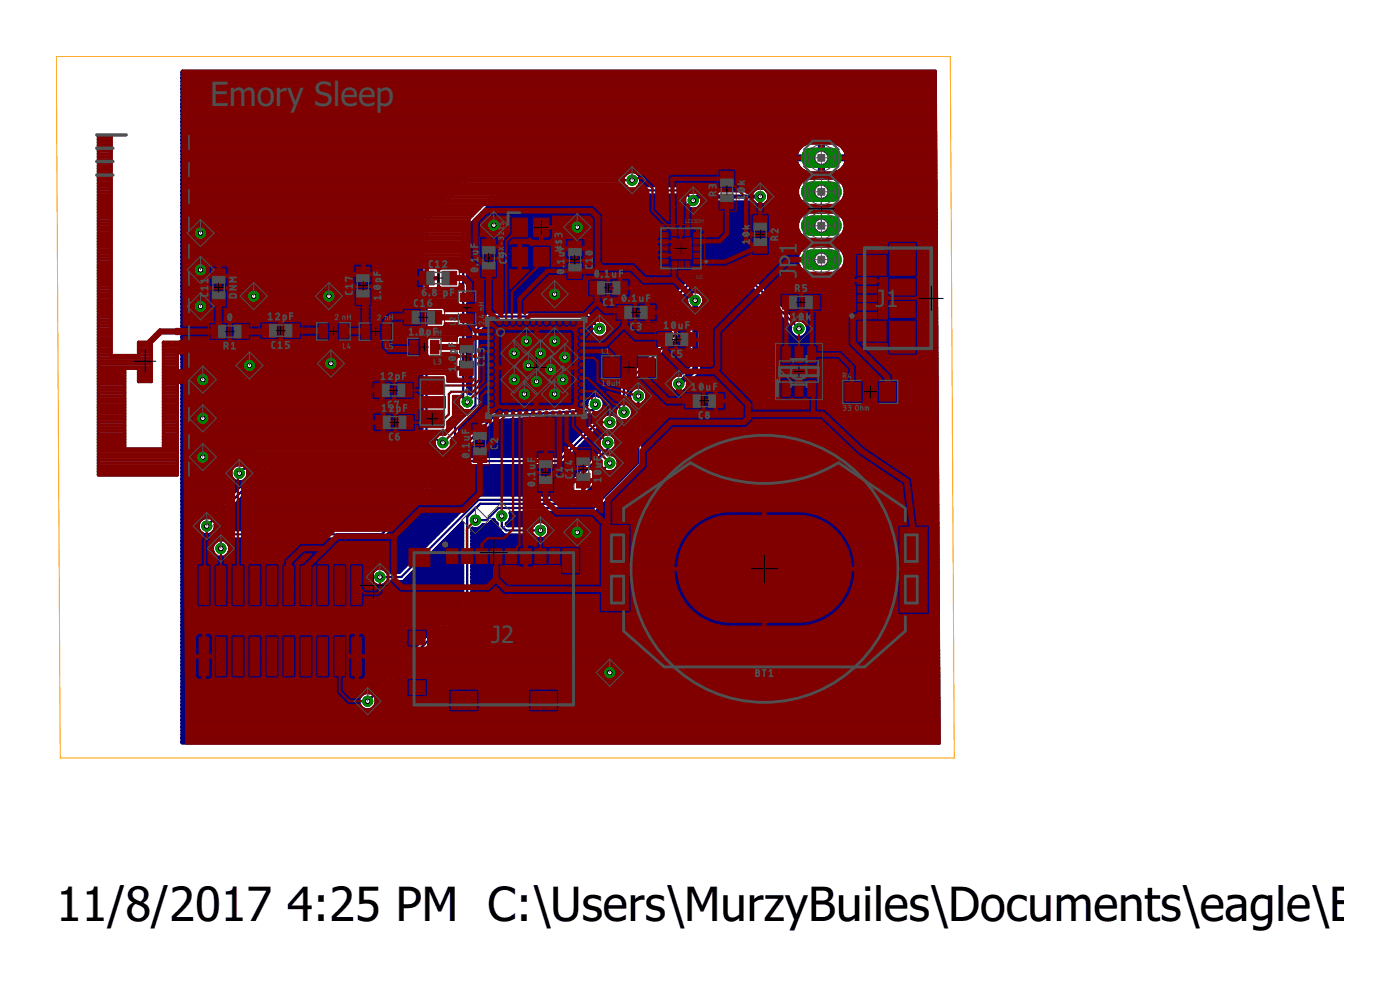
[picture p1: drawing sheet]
<svg xmlns="http://www.w3.org/2000/svg" width="105mm" height="74mm" viewBox="0 0 105 74" stroke-linecap="round" stroke-linejoin="round" font-family="sans-serif">
<defs><g id="words">
<g font-size="3.5">
<text x="4.2" y="68.9">11/8/2017</text>
<text x="21.5" y="68.9">4:25 PM C:\Users\MurzyBuiles\Documents\eagle\Emo</text>
</g>
<text font-size="2.5" fill="#505050" x="15.7" y="8">Emory Sleep</text>
<g font-size="1.8" fill="#505050">
<text x="59.6" y="20.8" transform="rotate(-90 59.6 20.8)">J</text>
<text x="59.6" y="20" transform="rotate(-90 59.6 20)">P</text>
<text x="59.6" y="19.1" transform="rotate(-90 59.6 19.1)">1</text>
<text x="65.5" y="23">J1</text>
<text x="60.4" y="29.1" transform="rotate(-90 60.4 29.1)">I</text>
<text x="60.4" y="28.5" transform="rotate(-90 60.4 28.5)">C</text>
<text x="60.4" y="27.4" transform="rotate(-90 60.4 27.4)">1</text>
<text x="36.8" y="48.1">J2</text>
</g>
<g font-size=".4" fill="#505050">
<text x="51.3" y="16.7">LIS3DH</text>
<text x="52.1" y="20.9">U2</text>
</g>
</g></defs>
<g fill="none" stroke="#000080" stroke-width=".32">
<path d="M13.7 5.4h56.3l.2 50.2h-56.5zM13.7 15.4h18.8M13.7 14h20.2M13.7 19.8h17.8M13.7 19.5h17.8M13.7 19.2h17.8M13.7 18.9h17.8M13.7 18.7h17.8M13.7 18.4h17.8M13.7 18.1h17.8M13.7 17.8h17.8M13.7 17.6h17.8"/>
<path d="M13.7 17.3h17.8M13.7 17h17.8M13.7 16.8h17.8M13.7 16.5h17.8M13.7 16.2h18M13.7 15.9h18.3M13.7 15.7h18.6M13.7 15.1h19.1M13.7 14.9h19.4M13.7 14.6h19.6M13.7 14.3h19.9M13.7 13.8h20.5"/>
<path d="M13.7 13.5h20.7M13.7 13.2h21M13.7 12.9h33.2M13.7 12.7h46.2M13.7 12.4h46M13.7 12.1h45.9M13.7 11.9h47.7M13.7 11.6h45.9M13.7 11.3h45.9M13.7 11h46.1M13.7 10.8h46.5M13.7 10.5h56.3"/>
<path d="M13.7 10.2h56.3M13.7 9.9h56.3M13.7 9.7h56.3M13.7 9.4h56.3M13.7 9.1h56.3M13.7 8.8h56.3M13.7 8.6h56.3M13.7 8.3h56.3M13.7 8h56.3M13.7 7.8h56.3M13.7 7.5h56.3M13.7 7.2h56.3"/>
<path d="M13.7 6.9h56.3M13.7 6.7h56.3M13.7 6.4h56.3M13.7 6.1h56.3M13.7 5.8h56.3M13.7 5.6h56.3M35.1 19.8h24.6M35.1 19.5h24.5M35.1 19.2h24.5M35.1 18.9h24.7M35.1 18.7h24.9M35.1 18.4h25.3"/>
<path d="M35.1 18.1h34.9M35.1 17.8h25.1M35.1 17.6h24.8M35.1 17.3h24.6M35.1 17h24.5M35.3 16.8h24.3M35.6 16.5h24.1M35.8 16.2h24.1M36.1 15.9h24.1M36.4 15.7h15.3M36.6 15.4h14.7M36.9 15.1h14.3"/>
<path d="M37.2 14.9h14M47.7 12.9h12.7M47.9 13.2h22.1M47.9 13.8h11.9M48 13.5h12.1M51.3 15.4l-.1-.5-.3-.3h-13.5l-2.3 2.4v12.4h.1v-4.8l1.3-1.3M51.3 15.4a.7 .7 0 0 0 1.2 0M51.4 14h8.3M51.7 14.3h.2M51.8 14.4l-.5-.5h-3.4a.69 .69 0 0 0-.2-1 .69 .69 0 0 0-1 .2h-11.9l-3.3 3.3v16.2M52.1 15.7h17.9M52.2 14.7h4.7"/>
<path d="M52.5 15.4l.1-.2h3.8l.4 .2M52.5 15.4h8M56.8 14l-.4 .2h-4.4l-.1 .1h-.2M57 14a.66 .66 0 0 1 .6 .8M57.4 15.1h2.6M57.5 14.3h2.1M57.6 14.8l-.1 .3-.5 .3M57.6 14.9h2.2M57.6 14.6h2M59.6 19.2a1.06 1.06 0 0 0 .9 1.3h1.9a1.06 1.06 0 0 0 .9-1.3M59.6 19.2l.2-.4 .3-.3 .4-.1h1.9l.4 .1 .3 .3 .2 .4M59.8 13.7l.3-.3 .4-.1h1.9a1.08 1.08 0 0 1 .9 1.1 1.08 1.08 0 0 1-.9 1h-1.9a1.07 1.07 0 0 1-.7-1.7z"/>
<path d="M59.8 16.3l.3-.3 .4-.2h1.9a1.08 1.08 0 0 1 .9 1.1 1.08 1.08 0 0 1-.9 1h-1.9a1.09 1.09 0 0 1-.7-1.6zM59.8 11l.3-.2a1.69 1.69 0 0 1 1.3-.2v2.4a1.69 1.69 0 0 1-1.3-.2l-.4-.4-.2-.5h3.9a1.16 1.16 0 0 1-1.1 1.1h-.7v-2.4a1.69 1.69 0 0 1 1.2 .2l.4 .4 .2 .5h-3.9zM61.4 12.9h.2M61.4 12.7h.2M61.4 12.4h.2M61.4 12.1h.2M61.4 11.6h.2M61.4 11.3h.2M61.4 11h.2M61.4 10.8h.2M61.6 11.9h8.4M62.5 15.4h7.5"/>
<path d="M62.5 18.4h7.5M62.5 12.9h7.5M62.7 17.8h7.3M62.7 15.9h7.3M62.7 10.8h7.3M62.9 13.5h7.1M63 15.1h7M63 18.7h7M63 12.7h7M63.1 17.6h6.9M63.1 16.2h6.9M63.1 11h6.9"/>
<path d="M63.1 13.8h6.9M63.2 18.9h6.8M63.2 14.9h6.8M63.2 17.3h6.8M63.2 16.5h6.8M63.2 14h6.8M63.2 19.8h6.8M63.2 12.4h6.8M63.3 19.5h6.7M63.3 19.2h6.7M63.3 17h6.7M63.3 16.8h6.7"/>
<path d="M63.3 14.6h6.7M63.3 14.3h6.7M63.3 11.3h6.7M63.4 12.1h6.6M63.4 11.6h6.6M13.7 32.3h17.8M13.7 21.9h17.8M13.7 31.2h17.8M13.7 34h5.1M13.7 23.3h17.8M13.7 39.9h1.4M13.7 39.7h1.2"/>
<path d="M13.7 39.4h1.1M13.7 39.1h1.1M13.7 38.9h1.3M13.7 38.6h2M13.7 38.3h2.3M13.7 38h2.6M13.7 37.8h2.9M13.7 37.5h3.1M13.7 37.2h3.4M13.7 37h3.7M13.7 36.7h3.9M13.7 36.4h4.2"/>
<path d="M13.7 36.1h4.5M13.7 35.9h3.7M13.7 35.6h3.6M13.7 35.3h3.5M13.7 35h3.6M13.7 34.8h4M13.7 34.5h4.6M13.7 34.2h4.9M13.7 33.7h5.4M13.7 33.4h18.8M13.7 33.1h18.6M13.7 32.9h18"/>
<path d="M13.7 32.6h17.8M13.7 32h17.8M13.7 31.8h17.8M13.7 31.5h17.8M13.7 30.9h17.8M13.7 30.7h17.8M13.7 30.4h17.8M13.7 30.1h17.8M13.7 29.8h17.8M13.7 29.6h17.8M13.7 29.3h17.8M13.7 29h17.8"/>
<path d="M13.7 28.8h17.8M13.7 28.5h17.8M13.7 28.2h17.8M13.7 27.9h17.8M13.7 27.7h17.8M13.7 27.4h17.8M13.7 27.1h17.8M13.7 26.9h17.8M13.7 26.6h17.8M13.7 26.3h17.8M13.7 26h17.8M13.7 25.8h17.8"/>
<path d="M13.7 25.5h17.8M13.7 25.2h17.8M13.7 25h17.8M13.7 24.7h17.8M13.7 24.4h17.8M13.7 24.1h17.8M13.7 23.9h17.8M13.7 23.6h17.8M13.7 23h17.8M13.7 22.8h17.8M13.7 22.5h17.8M13.7 22.2h17.8"/>
<path d="M13.7 21.7h17.8M13.7 21.4h17.8M13.7 21.1h17.8M13.7 20.8h17.8M13.7 20.6h17.8M13.7 20.3h17.8M13.7 20h17.8M15.9 39.9h.3M16.1 39.7h.2M16.2 39.2l4.6-4.6h12.6l-5 5h-12l-.2 .2v.7M16.2 39.2v.1M16.2 39.4h12.4"/>
<path d="M16.3 39.1h12.6M16.5 38.9h12.6M16.8 38.6h12.6M17.1 38.3h12.6M17.3 35a.7 .7 0 0 0 .1 .9 .7 .7 0 0 0 .9 .1M17.4 38h12.6M17.6 37.8h12.6M17.9 37.5h12.6M18.1 34.7v.1M18.1 34.7h-.3l-.5 .3M18.2 37.2h12.6M18.4 37h12.7"/>
<path d="M18.4 35.9h.1M18.6 35.3l1-1h.4l-4.4 4.4a.69 .69 0 0 0-.8 .6 .69 .69 0 0 0 .7 .8 .69 .69 0 0 0 .7-.9M18.6 35.3h.1M18.6 35.3l-.1 .5M18.6 35.6h.1M18.6 35.3h.4M18.7 36.7h12.6M18.8 35h.5M19 36.4h12.6M19.1 34.8h.4M19.3 36.1h12.6M19.4 34.5h.4"/>
<path d="M19.5 35.9h12.6M19.8 35.6h12.6M20.1 35.3h12.6M20.3 35h12.7M20.6 34.8h12.6M29.1 39.9h3.6M29.4 39.7h3.6M29.7 39.4h3.6M29.9 39.1h3.6M30.2 38.9h3.6M30.5 38.6h3.6M30.8 38.3h3.6"/>
<path d="M31 38h3.6M31.3 37.8h3.6M31.5 32.6l.1 .2 .2 .1 .7 .3 .1 .3h-13.3l-1.2 1.2M31.6 37.5h3.6M31.9 37.2h3.6M32.1 37h9.5M32.4 36.7h9.4M32.7 36.4h9.4M32.9 36.1h9.5M33.2 35.9h9.5M33.5 35.6h9.4M33.8 35.3h9.4"/>
<path d="M33.8 39.9h.8M34 35h9.5M34.1 39.7h.5M34.4 39.4h.2M34.4 32.3h.8M34.4 32.9h.3M34.4 32.6h.6M34.4 32h1.1M34.7 31.8h1.1M35 33.7h7.1M35 31.5h1.1M35.1 21.9h15.3"/>
<path d="M35.1 23.3h15M35.1 29.3h.1M35.1 29h.1M35.1 28.8h.1M35.1 28.5h.1M35.1 28.2h.1M35.1 27.9h.1M35.1 27.7h.1M35.1 27.4h.1M35.1 27.1h.1M35.1 26.9h.1M35.1 26.6h.1"/>
<path d="M35.1 26.3h.1M35.1 26h.1M35.1 25.8h.1M35.1 25.5h.1M35.1 25.2h.1M35.1 25h.1M35.1 24.7h.1M35.1 24.4h.3M35.1 24.1h.6M35.1 23.9h.8M35.1 23.6h1.1M35.1 23h15"/>
<path d="M35.1 22.8h15M35.1 22.5h15M35.1 22.2h15M35.1 21.7h15.5M35.1 21.4h15.8M35.1 21.1h16.1M35.1 20.8h34.9M35.1 20.6h34.9M35.1 20.3h25M35.1 20h24.7M35.2 31.2h1.1M35.2 33.4h7.2"/>
<path d="M35.3 39.9h2.3M35.3 39.7h2M35.5 30.9h1.1M35.5 33.1h7.2M35.8 30.7h2.7M35.8 32.9h7.1M36 30.4h7M36 30.1h7.9M36 29.8h8M36 29.6h8.4M36 29.3h10.3M36 29h10.3"/>
<path d="M36 28.8h10.3M36 28.5h10.5M36 28.2h10.8M36 27.9h11.1M36 27.7h11.3M36 27.4h11.6M36 27.1h11.9M36 26.9h12.2M36 26.6h12.5M36 26.3h12.7M36 26h13M36 25.8h13.3"/>
<path d="M36 25.5h13.5M36 25.2h8.6M36 25h8.3M36 32.6h7.2M36.1 39.4h1.1M36.2 39.3a.65 .65 0 0 1-.9 .3v5.6l-7.1 7.1v.3l-.3 .4M36.2 39.3h.1M36.2 24.7h8M36.3 32.3h7.2M36.5 24.4h7.6M36.6 32h7.2M36.7 39.1h.4"/>
<path d="M36.7 24.1h7.2M36.8 30.8l-2.4 2.3v-1.1M36.8 30.8h.1M36.9 31.8h7.1M37.2 39.2v.3l.5 .6h2.2a.69 .69 0 0 0 1 .1 .69 .69 0 0 0 0-1 .69 .69 0 0 0-1 .1M37.2 39.2l-.3-.3-.3 .4h-.4M37.6 31.5h6.7M37.9 39.2l.1 .1h1.9M37.9 39.2h.1M38 39.1h2M38.2 38.9h31.9M38.2 38.6h31.9"/>
<path d="M39.9 39.3h.1M40.9 39.1h29.2M41.1 39.9h29M41.1 39.4h29M41.1 39.7h29M42.1 34.8h1.7M42.2 34.6v.1M42.4 34.5h1.6M42.7 34.2h1.6M42.9 34h1.7M43.2 33.7h1.7M43.3 37.5h1.1"/>
<path d="M43.5 33.4h1.4M43.6 37.2h1.1M43.7 33.1h1.1M43.9 37h1M44 29.8a.7 .7 0 0 1 1.1 0M44 29.8l-.1 .6-7.1 .4M44 32.9h.9M44.1 23.3l.6 .6M44.2 36.7h1M44.2 24.5l-.4-.4h-7l-.8 .8v5.6l-1.6 1.5M44.3 32.6h.8M44.3 31.5h.1"/>
<path d="M44.3 31.5l-2.6 2.6h-7.4l.2-.1h7.3M44.4 23.6h5.7M44.4 36.4h1.1M44.6 32.3h2.8M44.6 31.2l-.3 .3M44.6 38.3h25.5M44.7 23.9h5.4M44.7 36.1h1M44.7 23.9a.69 .69 0 0 1 .9 .6 .69 .69 0 0 1-.8 .8 .69 .69 0 0 1-.6-.8M44.7 31l-.3 .1-7.3 .4-2.4 2.5M44.7 30.9h.7M44.8 29.6h1.5"/>
<path d="M44.8 32h.3M44.9 38h25.2M45 35.9h1M45.1 30.7h.9M45.1 29.8a.77 .77 0 0 1-.4 1.2M45.1 29.8h1.2M45.2 25.2h4.6M45.2 37.8h24.9M45.2 35.6h1.1M45.2 30.4h1M45.3 30.1h1M45.4 24.1h4.7"/>
<path d="M45.5 37.5h24.6M45.5 25h4.6M45.5 32.3l-.5-.3h-.1l-2.9 2.9h-7.8l-5.5 5.5h-11.8v.1M45.5 35.3h.1M45.5 24.4h4.6M45.6 24.7h4.5M45.7 37.2h24.4M45.8 34a.69 .69 0 0 1 .4 1M45.8 30.9h.2M45.8 35.3h.8M45.9 32.6h1.5M45.9 33.7h1.5"/>
<path d="M46 37h24.1M46.1 32.9h1.3M46.2 34.2h1.2M46.2 33.4h1.2M46.2 32h1.2M46.2 35l-.2 .2-.5 .1M46.2 35h.6M46.3 36.7h23.8M46.3 30.3h.1M46.3 30.3a.69 .69 0 0 0-.3 .8 .65 .65 0 0 0-.9 .1h-3M46.3 34.8h.8M46.3 34.5h1.1"/>
<path d="M46.3 31.8h1.1M46.3 31.5h.2M46.5 28.5l-.2 .2v1.6M46.5 36.4h23.6M46.8 36.1h23.3M46.9 31.5h.5M47.1 29.5a.7 .7 0 0 1 1.1-.5 .7 .7 0 0 1 0 1.2M47.1 29.8l.1 .2 .2 .2v4.3M47.1 30.1h.2M47.1 29.8h.1M47.1 29.6h.1M47.1 29.3h.1"/>
<path d="M47.1 29h.3M47.1 35.9h23M47.2 30.4h.2M47.3 31.2a.64 .64 0 0 1-1 .2 .7 .7 0 0 1-.5 .9M47.3 31.2h.1M47.3 28.8h2.8M47.4 35.6h22.7M47.4 30.9h.1M47.4 30.7h.1M47.4 34h-1.8l.6-.6a.77 .77 0 0 0-.6-1 .68 .68 0 0 0-.7 .4 .68 .68 0 0 0 .1 .8l-3.5 3.4h-5.8l-5.8 5.8h-.9a.7 .7 0 0 0-1-.1 .7 .7 0 0 0 0 1 .7 .7 0 0 0 1-.1M47.4 34.5l-3.1 3.1h-1.1l2.3-2.3M47.4 33.1h-1.2"/>
<path d="M47.6 28.5h2.6M47.6 35.3h22.5M47.9 28.2h2.4M47.9 35l-3.3 3.4h-6.4a.63 .63 0 0 1-.3 .8M47.9 35h22.2M48.1 29h2.1M48.2 32.3h21.9M48.2 31.2h21.9M48.2 34h21.9M48.2 30.2v4.6l-.3 .2M48.2 30.2h.1M48.2 34.8h21.9"/>
<path d="M48.2 34.5h21.9M48.2 34.2h21.9M48.2 33.7h21.9M48.2 33.4h21.9M48.2 33.1h21.9M48.2 32.9h21.9M48.2 32.6h21.9M48.2 32h21.9M48.2 31.8h21.9M48.2 31.5h21.9M48.2 30.9h21.9M48.2 30.7h21.9"/>
<path d="M48.2 30.4h21.9M48.2 27.9h2.7M48.2 30.1h21.9M48.4 29.3h2.1M48.4 29.8h21.7M48.4 27.7h2.8M48.5 29.6h21.6M48.7 27.4h2.8M49 27.1h2.5M49.3 26.9h2.2M49.5 26.6h2M49.8 26.3h1.7"/>
<path d="M50.1 26h1.4M50.3 25.8h1.2M50.4 21.9l1-1h5.2l3 3a.69 .69 0 0 1 .9 .6 .69 .69 0 0 1-.7 .8 .69 .69 0 0 1-.7-.8l-2.8-2.9h-4.6l-.8 .9v2.7M50.4 21.9l-.3 .3v2.7l-3.6 3.6M50.6 25.5h.9M50.9 25.2l-3.8 3.8v1.3a.7 .7 0 0 1 .2 .9M50.9 23.3h.6M50.9 25.2h.6M50.9 25h.6M50.9 24.7h.6M50.9 24.4h.6M50.9 24.1h.6"/>
<path d="M50.9 23.9h.6M50.9 23.6h.6M50.9 23h.6M50.9 22.8h.5M50.9 22.5h.5M51.1 22.2h.3M51.2 29.3h18.9M51.4 21.9h.2M51.4 29h18.7M51.5 27.4l-.7 .6a.69 .69 0 0 0-.7 .7 .69 .69 0 0 0 .7 .7 .69 .69 0 0 0 .7-.6l.7-.6M51.5 27.4v-4.5a.69 .69 0 0 1 0-.9 .69 .69 0 0 1 1 0 .69 .69 0 0 1 0 .9v4.8M51.5 28.8h18.6"/>
<path d="M51.7 21.7h4.6M51.8 28.5h18.3M52.2 28.2h17.9M52.2 28.2h.1M52.5 27.9h17.6M52.5 21.9h4.1M52.5 23.3h5.5M52.5 27.7v.2l-.3 .3M52.5 27.7h17.6M52.5 27.4h17.6M52.5 27.1h17.6M52.5 26.9h17.6"/>
<path d="M52.5 26.6h17.6M52.5 26.3h17.6M52.5 26h17.6M52.5 25.8h17.6M52.5 25.5h17.6M52.5 25.2h7M52.5 25h6.7M52.5 24.7h6.6M52.5 24.4h6.6M52.5 24.1h6.3M52.5 23.9h6M52.5 23.6h5.7"/>
<path d="M52.5 23h5.2M52.6 22.8h4.8M52.7 22.2h4.2M52.7 22.5h4.4M56.9 21.1h13.1M57.1 21.4h12.9M57.4 21.7h12.6M57.7 21.9h12.3M58 22.2h12M58.2 22.5h11.8M58.5 22.8h11.5M58.8 23h11.3"/>
<path d="M59 23.3h11.1M59.3 23.6h10.8M59.6 23.9h10.5M60.1 25.2h10M60.3 24.1h9.8M60.4 25h9.7M60.5 24.4h9.6M60.5 24.7h9.6M62.9 20.3h7.1M63.1 20h6.9M13.7 55.5h56.5M13.7 55.2h56.5"/>
<path d="M13.7 54.9h56.5M13.7 54.7h56.5M13.7 54.4h56.5M13.7 54.1h56.5M13.7 53.9h56.5M13.7 53.6h56.5M13.7 53.3h56.5M13.7 53h13.4M13.7 52.8h13.2M13.7 52.5h13.1M13.7 52.2h13.2M13.7 51.9h13.4"/>
<path d="M13.7 51.7h14M13.7 51.4h14.3M13.7 51.1h14.6M13.7 50.9h14.9M13.7 50.6h15.2M13.7 50.3h15.4M13.7 50h15.7M13.7 49.8h16M13.7 49.5h16.3M13.7 49.2h16.5M13.7 49h16.8M13.7 48.7h17.1"/>
<path d="M13.7 48.4h17.3M13.7 48.1h17.6M13.7 47.9h17.9M13.7 47.6h18.2M13.7 47.3h18.4M13.7 47h18.7M13.7 46.8h19M13.7 46.5h19.2M13.7 46.2h19.5M13.7 46h19.8M13.7 45.7h20.1M13.7 45.4h20.3"/>
<path d="M13.7 45.1h20.6M13.7 44.9h20.9M13.7 44.6h20.9M13.7 44.3h20.9M13.7 44h20.9M13.7 43.8h14.3M13.7 43.5h14.1M13.7 43.2h14M13.7 42.9h14.1M13.7 42.7h14.3M13.7 42.4h16.6M13.7 42.1h16.8"/>
<path d="M13.7 41.9h17.1M13.7 41.6h2.4M13.7 41.3h2.2M13.7 41h2.2M13.7 40.8h2.2M13.7 40.5h2.4M13.7 40.2h2.5M16.2 40.5h.1M16.2 40.5a.7 .7 0 0 0-.2 1 .7 .7 0 0 0 1.1 0 .7 .7 0 0 0-.2-1M16.9 40.5h.1M17 40.5h15.2M17 41.6h14.1"/>
<path d="M17.2 41.3h14.1M17.2 40.8h14.7M17.2 41h14.4M27.1 53l.3 .1 .5-.1M27.6 51.8h.1M27.6 51.8a.69 .69 0 0 0-.7 .4 .69 .69 0 0 0 .2 .8M27.9 53h42.3M28.1 52.8h42.1M28.2 52.5h42M28.3 52.2h41.9M28.6 51.9h41.6M28.8 43.8h5.8"/>
<path d="M28.8 51.7h41.4M28.9 40.2h3.5M28.9 42.7h1.1M29 43.6h.1M29 43.6h1.2l4.4-4.4v5.7M29.1 51.4h41.1M29.4 51.1h40.8M29.7 50.9h40.5M29.9 50.6h40.3M30.2 50.3h40M30.2 43.5h4.4M30.5 50h39.7"/>
<path d="M30.5 43.2h4.1M30.8 49.8h39.4M30.8 42.9h3.8M31 49.5h39.2M31.1 42.7h3.5M31.3 49.2h38.9M31.3 42.4h3.3M31.6 49h38.6M31.6 42.1h3M31.8 48.7h38.4M31.9 41.9h2.7M32.1 48.4h38.1"/>
<path d="M32.2 41.6h2.4M32.4 48.1h37.8M32.4 41.3h2.2M32.7 47.9h37.5M32.7 41h1.9M32.9 47.6h37.3M33 40.8h1.6M33.2 47.3h37M33.3 40.5h1.3M33.5 47h36.7M33.5 40.2h1.1M33.7 46.8h36.5"/>
<path d="M34 46.5h36.2M34.3 46.2h35.9M34.6 46h35.6M34.6 44.9l-7 6.9M34.8 45.7h35.4M35.1 45.4h35.1M35.3 45.1h34.9M35.3 44.9h34.9M35.3 44.6h34.9M35.3 44.3h34.9M35.3 44h34.9M35.3 43.8h34.9"/>
<path d="M35.3 43.5h34.9M35.3 43.2h34.9M35.3 42.9h34.9M35.3 42.7h34.9M35.3 42.4h34.9M35.3 42.1h34.9M35.3 41.9h34.9M35.3 41.6h34.9M35.3 41.3h34.9M35.3 41h34.8M35.3 40.8h34.8M35.3 40.5h34.8"/>
<path d="M35.3 40.2h4.7M40.9 40.2h29.2"/>
</g>
<path d="M52 22.5v5.1l-1.2 1.1" fill="none" stroke="#000080" stroke-width=".42"/>
<path d="M47.3 13.5h-12.3l-3.1 3v16l1.2 .6M52.2 14.7l-.3 .3-.8-.8h-13.8l-2.6 2.6v13.4l.1-.1h.2M37.5 38.6v.8l.4 .3h2.5M39.4 38h.1M44.6 30.2l-.2 .5-7.4 .5-2.5 2.4h-.2l-.6 .6h-13l-5.2 5.2M44.9 24.6l-.9-.9h-7.4l-1 1.1v5.5l-1.5 1.6v1.5l-.5 .5h-14.2l-1.5 1.5M45.5 33.1l.1 .2h.2l-4.1 4.1h-5.9l-5.8 5.8h-1.6M45.6 31.6h-.9l-2.9 2.9h-7.8l-5.4 5.5h-12.1v1M45.6 34.6l-3 3.1h-6.7l-.9 1v6.3l-7.5 7.5M47.8 29.6v5l-3.4 3.4h-7.1l-.9 .9h-.8M59.8 24.6l-3.3-3.3h-4.9l-1.1 1v2.8l-3.8 3.8v1.6l-.2 .2 .2 .1" fill="none" stroke="#000080" stroke-width=".17"/>
<path d="M60.7 19.4h1.5" fill="none" stroke="#008000" stroke-width="1.5"/>
<circle cx="61.5" cy="19.4" r=".51" fill="#fff" stroke="#000" stroke-width=".07"/>
<path d="M60.7 16.9h1.5" fill="none" stroke="#008000" stroke-width="1.5"/>
<circle cx="61.5" cy="16.9" r=".51" fill="#fff" stroke="#000" stroke-width=".07"/>
<path d="M60.7 14.4h1.5" fill="none" stroke="#008000" stroke-width="1.5"/>
<circle cx="61.5" cy="14.4" r=".51" fill="#fff" stroke="#000" stroke-width=".07"/>
<path d="M60.7 11.8h1.5" fill="none" stroke="#008000" stroke-width="1.5"/>
<circle cx="61.5" cy="11.8" r=".51" fill="#fff" stroke="#000" stroke-width=".07"/>
<circle cx="38.5" cy="26.4" r=".38" fill="#008000" stroke="#008000" stroke-width=".07"/>
<circle cx="38.5" cy="26.4" r=".17" fill="#fff" stroke="#000" stroke-width=".07"/>
<circle cx="39.4" cy="25.5" r=".38" fill="#008000" stroke="#008000" stroke-width=".07"/>
<circle cx="39.4" cy="25.5" r=".17" fill="#fff" stroke="#000" stroke-width=".07"/>
<circle cx="41.5" cy="25.5" r=".38" fill="#008000" stroke="#008000" stroke-width=".07"/>
<circle cx="41.5" cy="25.5" r=".17" fill="#fff" stroke="#000" stroke-width=".07"/>
<circle cx="42.3" cy="26.7" r=".38" fill="#008000" stroke="#008000" stroke-width=".07"/>
<circle cx="42.3" cy="26.7" r=".17" fill="#fff" stroke="#000" stroke-width=".07"/>
<circle cx="39.5" cy="27.3" r=".38" fill="#008000" stroke="#008000" stroke-width=".07"/>
<circle cx="39.5" cy="27.3" r=".17" fill="#fff" stroke="#000" stroke-width=".07"/>
<circle cx="40.4" cy="26.4" r=".38" fill="#008000" stroke="#008000" stroke-width=".07"/>
<circle cx="40.4" cy="26.4" r=".17" fill="#fff" stroke="#000" stroke-width=".07"/>
<circle cx="41.2" cy="27.6" r=".38" fill="#008000" stroke="#008000" stroke-width=".07"/>
<circle cx="41.2" cy="27.6" r=".17" fill="#fff" stroke="#000" stroke-width=".07"/>
<circle cx="38.5" cy="28.4" r=".38" fill="#008000" stroke="#008000" stroke-width=".07"/>
<circle cx="38.5" cy="28.4" r=".17" fill="#fff" stroke="#000" stroke-width=".07"/>
<circle cx="40.2" cy="28.6" r=".38" fill="#008000" stroke="#008000" stroke-width=".07"/>
<circle cx="40.2" cy="28.6" r=".17" fill="#fff" stroke="#000" stroke-width=".07"/>
<circle cx="42.1" cy="28.4" r=".38" fill="#008000" stroke="#008000" stroke-width=".07"/>
<circle cx="42.1" cy="28.4" r=".17" fill="#fff" stroke="#000" stroke-width=".07"/>
<circle cx="41.5" cy="29.5" r=".38" fill="#008000" stroke="#008000" stroke-width=".07"/>
<circle cx="41.5" cy="29.5" r=".17" fill="#fff" stroke="#000" stroke-width=".07"/>
<circle cx="39.2" cy="29.5" r=".38" fill="#008000" stroke="#008000" stroke-width=".07"/>
<circle cx="39.2" cy="29.5" r=".17" fill="#fff" stroke="#000" stroke-width=".07"/>
<circle cx="24.6" cy="22.2" r=".38" fill="#008000" stroke="#008000" stroke-width=".07"/>
<circle cx="24.6" cy="22.2" r=".17" fill="#fff" stroke="#000" stroke-width=".07"/>
<circle cx="19" cy="22.2" r=".38" fill="#008000" stroke="#008000" stroke-width=".07"/>
<circle cx="19" cy="22.2" r=".17" fill="#fff" stroke="#000" stroke-width=".07"/>
<circle cx="15" cy="17.4" r=".38" fill="#008000" stroke="#008000" stroke-width=".07"/>
<circle cx="15" cy="17.4" r=".17" fill="#fff" stroke="#000" stroke-width=".07"/>
<circle cx="15" cy="20.2" r=".38" fill="#008000" stroke="#008000" stroke-width=".07"/>
<circle cx="15" cy="20.2" r=".17" fill="#fff" stroke="#000" stroke-width=".07"/>
<circle cx="15" cy="22.9" r=".38" fill="#008000" stroke="#008000" stroke-width=".07"/>
<circle cx="15" cy="22.9" r=".17" fill="#fff" stroke="#000" stroke-width=".07"/>
<circle cx="15.2" cy="28.4" r=".38" fill="#008000" stroke="#008000" stroke-width=".07"/>
<circle cx="15.2" cy="28.4" r=".17" fill="#fff" stroke="#000" stroke-width=".07"/>
<circle cx="15.2" cy="31.3" r=".38" fill="#008000" stroke="#008000" stroke-width=".07"/>
<circle cx="15.2" cy="31.3" r=".17" fill="#fff" stroke="#000" stroke-width=".07"/>
<circle cx="15.2" cy="34.2" r=".38" fill="#008000" stroke="#008000" stroke-width=".07"/>
<circle cx="15.2" cy="34.2" r=".17" fill="#fff" stroke="#000" stroke-width=".07"/>
<circle cx="43.2" cy="39.8" r=".38" fill="#008000" stroke="#008000" stroke-width=".07"/>
<circle cx="43.2" cy="39.8" r=".17" fill="#fff" stroke="#000" stroke-width=".07"/>
<circle cx="45.6" cy="50.3" r=".38" fill="#008000" stroke="#008000" stroke-width=".07"/>
<circle cx="45.6" cy="50.3" r=".17" fill="#fff" stroke="#000" stroke-width=".07"/>
<circle cx="18.7" cy="27.3" r=".38" fill="#008000" stroke="#008000" stroke-width=".07"/>
<circle cx="18.7" cy="27.3" r=".17" fill="#fff" stroke="#000" stroke-width=".07"/>
<circle cx="24.8" cy="27.2" r=".38" fill="#008000" stroke="#008000" stroke-width=".07"/>
<circle cx="24.8" cy="27.2" r=".17" fill="#fff" stroke="#000" stroke-width=".07"/>
<circle cx="41.5" cy="22" r=".38" fill="#008000" stroke="#008000" stroke-width=".07"/>
<circle cx="41.5" cy="22" r=".17" fill="#fff" stroke="#000" stroke-width=".07"/>
<circle cx="43.2" cy="17" r=".38" fill="#008000" stroke="#008000" stroke-width=".07"/>
<circle cx="43.2" cy="17" r=".17" fill="#fff" stroke="#000" stroke-width=".07"/>
<circle cx="37" cy="16.8" r=".38" fill="#008000" stroke="#008000" stroke-width=".07"/>
<circle cx="37" cy="16.8" r=".17" fill="#fff" stroke="#000" stroke-width=".07"/>
<circle cx="52" cy="22.5" r=".38" fill="#008000" stroke="#008000" stroke-width=".07"/>
<circle cx="52" cy="22.5" r=".17" fill="#fff" stroke="#000" stroke-width=".07"/>
<circle cx="50.8" cy="28.7" r=".38" fill="#008000" stroke="#008000" stroke-width=".07"/>
<circle cx="50.8" cy="28.7" r=".17" fill="#fff" stroke="#000" stroke-width=".07"/>
<circle cx="47.3" cy="13.5" r=".38" fill="#008000" stroke="#008000" stroke-width=".07"/>
<circle cx="47.3" cy="13.5" r=".17" fill="#fff" stroke="#000" stroke-width=".07"/>
<circle cx="33.1" cy="33.1" r=".38" fill="#008000" stroke="#008000" stroke-width=".07"/>
<circle cx="33.1" cy="33.1" r=".17" fill="#fff" stroke="#000" stroke-width=".07"/>
<circle cx="56.9" cy="14.7" r=".38" fill="#008000" stroke="#008000" stroke-width=".07"/>
<circle cx="56.9" cy="14.7" r=".17" fill="#fff" stroke="#000" stroke-width=".07"/>
<circle cx="51.9" cy="15" r=".38" fill="#008000" stroke="#008000" stroke-width=".07"/>
<circle cx="51.9" cy="15" r=".17" fill="#fff" stroke="#000" stroke-width=".07"/>
<circle cx="35" cy="30.1" r=".38" fill="#008000" stroke="#008000" stroke-width=".07"/>
<circle cx="35" cy="30.1" r=".17" fill="#fff" stroke="#000" stroke-width=".07"/>
<circle cx="46.7" cy="30.8" r=".38" fill="#008000" stroke="#008000" stroke-width=".07"/>
<circle cx="46.7" cy="30.8" r=".17" fill="#fff" stroke="#000" stroke-width=".07"/>
<circle cx="59.8" cy="24.6" r=".38" fill="#008000" stroke="#008000" stroke-width=".07"/>
<circle cx="59.8" cy="24.6" r=".17" fill="#fff" stroke="#000" stroke-width=".07"/>
<circle cx="40.4" cy="39.7" r=".38" fill="#008000" stroke="#008000" stroke-width=".07"/>
<circle cx="40.4" cy="39.7" r=".17" fill="#fff" stroke="#000" stroke-width=".07"/>
<circle cx="37.5" cy="38.6" r=".38" fill="#008000" stroke="#008000" stroke-width=".07"/>
<circle cx="37.5" cy="38.6" r=".17" fill="#fff" stroke="#000" stroke-width=".07"/>
<circle cx="35.6" cy="38.9" r=".38" fill="#008000" stroke="#008000" stroke-width=".07"/>
<circle cx="35.6" cy="38.9" r=".17" fill="#fff" stroke="#000" stroke-width=".07"/>
<circle cx="47.8" cy="29.6" r=".38" fill="#008000" stroke="#008000" stroke-width=".07"/>
<circle cx="47.8" cy="29.6" r=".17" fill="#fff" stroke="#000" stroke-width=".07"/>
<circle cx="28.4" cy="43.2" r=".38" fill="#008000" stroke="#008000" stroke-width=".07"/>
<circle cx="28.4" cy="43.2" r=".17" fill="#fff" stroke="#000" stroke-width=".07"/>
<circle cx="45.5" cy="33.1" r=".38" fill="#008000" stroke="#008000" stroke-width=".07"/>
<circle cx="45.5" cy="33.1" r=".17" fill="#fff" stroke="#000" stroke-width=".07"/>
<circle cx="16.5" cy="41" r=".38" fill="#008000" stroke="#008000" stroke-width=".07"/>
<circle cx="16.5" cy="41" r=".17" fill="#fff" stroke="#000" stroke-width=".07"/>
<circle cx="45.6" cy="31.6" r=".38" fill="#008000" stroke="#008000" stroke-width=".07"/>
<circle cx="45.6" cy="31.6" r=".17" fill="#fff" stroke="#000" stroke-width=".07"/>
<circle cx="15.5" cy="39.4" r=".38" fill="#008000" stroke="#008000" stroke-width=".07"/>
<circle cx="15.5" cy="39.4" r=".17" fill="#fff" stroke="#000" stroke-width=".07"/>
<circle cx="44.6" cy="30.2" r=".38" fill="#008000" stroke="#008000" stroke-width=".07"/>
<circle cx="44.6" cy="30.2" r=".17" fill="#fff" stroke="#000" stroke-width=".07"/>
<circle cx="44.9" cy="24.6" r=".38" fill="#008000" stroke="#008000" stroke-width=".07"/>
<circle cx="44.9" cy="24.6" r=".17" fill="#fff" stroke="#000" stroke-width=".07"/>
<circle cx="17.9" cy="35.4" r=".38" fill="#008000" stroke="#008000" stroke-width=".07"/>
<circle cx="17.9" cy="35.4" r=".17" fill="#fff" stroke="#000" stroke-width=".07"/>
<circle cx="27.5" cy="52.5" r=".38" fill="#008000" stroke="#008000" stroke-width=".07"/>
<circle cx="27.5" cy="52.5" r=".17" fill="#fff" stroke="#000" stroke-width=".07"/>
<circle cx="45.6" cy="34.6" r=".38" fill="#008000" stroke="#008000" stroke-width=".07"/>
<circle cx="45.6" cy="34.6" r=".17" fill="#fff" stroke="#000" stroke-width=".07"/>
<g fill="#800000" stroke="#800000" stroke-width=".07">
<path d="M13.1 24.6h1.1v.4h-1.1z"/>
<path d="M13.4 25.5h.7v1h-.7z"/>
<path d="M13.4 27.7h.7v1h-.7z"/>
<path d="M37.5 24.9h5.2v5.2h-5.2z"/>
<path d="M51.9 19.4h.5v.3h-.5z"/>
<path d="M51.9 18.9h.5v.4h-.5z"/>
<path d="M51.9 18.4h.5v.4h-.5z"/>
<path d="M51.9 17.9h.5v.4h-.5z"/>
<path d="M51.9 17.4h.5v.4h-.5z"/>
<path d="M51.3 17.1h.3v.5h-.3z"/>
<path d="M50.8 17.1h.3v.5h-.3z"/>
<path d="M50.3 17.1h.3v.5h-.3z"/>
<path d="M49.5 17.4h.5v.4h-.5z"/>
<path d="M49.5 17.9h.5v.4h-.5z"/>
<path d="M49.5 18.4h.5v.4h-.5z"/>
<path d="M49.5 18.9h.5v.4h-.5z"/>
<path d="M49.5 19.4h.5v.3h-.5z"/>
<path d="M50.3 19.6h.3v.5h-.3z"/>
<path d="M50.8 19.6h.3v.5h-.3z"/>
<path d="M51.3 19.6h.3v.5h-.3z"/>
<path d="M31.5 30.7h1.7v1.3h-1.7z"/>
<path d="M31.5 28.2h1.7v1.3h-1.7z"/>
<path d="M39.9 16.3h1.2v1.4h-1.2z"/>
<path d="M39.9 18.5h1.2v1.4h-1.2z"/>
<path d="M38.3 18.5h1.2v1.4h-1.2z"/>
<path d="M38.3 16.3h1.2v1.4h-1.2z"/>
<path d="M45.8 21h1.1v1.1h-1.1z"/>
<path d="M44.2 21h1.1v1.1h-1.1z"/>
<path d="M35.4 31.8h1v1.1h-1z"/>
<path d="M35.4 33.5h1v1.1h-1z"/>
<path d="M47.9 22.9h1.1v1h-1.1z"/>
<path d="M46.2 22.9h1.1v1h-1.1z"/>
<path d="M40.3 33.9h1v1.1h-1z"/>
<path d="M40.3 35.6h1v1.1h-1z"/>
<path d="M50.9 24.9h1.1v1h-1.1z"/>
<path d="M49.2 24.9h1.1v1h-1.1z"/>
<path d="M29.8 31.1h1.1v1h-1.1z"/>
<path d="M28.1 31.1h1.1v1h-1.1z"/>
<path d="M29.7 28.7h1.1v1h-1.1z"/>
<path d="M28 28.7h1.1v1h-1.1z"/>
<path d="M45.2 26.8h1.2v1.4h-1.2z"/>
<path d="M47.8 26.8h1.2v1.4h-1.2z"/>
<path d="M53 29.5h1.1v1h-1.1z"/>
<path d="M51.3 29.5h1.1v1h-1.1z"/>
<path d="M36.1 17.9h1v1.1h-1z"/>
<path d="M36.1 19.6h1v1.1h-1z"/>
<path d="M42.5 18h1v1.1h-1z"/>
<path d="M42.5 19.7h1v1.1h-1z"/>
<path d="M15.9 21.8h1v1.1h-1z"/>
<path d="M15.9 20.1h1v1.1h-1z"/>
<path d="M31.4 20.3h1.1v1h-1.1z"/>
<path d="M33.1 20.3h1.1v1h-1.1z"/>
<path d="M34.4 25.3h1v1.1h-1z"/>
<path d="M34.4 27h1v1.1h-1z"/>
<path d="M34.4 23.5h1.1v.6h-1.1z"/>
<path d="M34.4 21.9h1.1v.7h-1.1z"/>
<path d="M32.2 25.5h.7v1h-.7z"/>
<path d="M30.6 25.5h.7v1h-.7z"/>
<path d="M25.4 24.3h.7v1h-.7z"/>
<path d="M23.9 24.3h.6v1h-.6z"/>
<path d="M28.6 24.3h.6v1h-.6z"/>
<path d="M27 24.3h.7v1h-.7z"/>
<path d="M21.3 24.2h1.1v1.1h-1.1z"/>
<path d="M19.6 24.2h1.1v1.1h-1.1z"/>
<path d="M30.3 23.2h1.1v1.1h-1.1z"/>
<path d="M32 23.2h1.1v1.1h-1.1z"/>
<path d="M26.7 21.7h1v1.1h-1z"/>
<path d="M26.7 20h1v1.1h-1z"/>
<path d="M17.5 24.3h1.1v1h-1.1z"/>
<path d="M15.8 24.3h1.1v1h-1.1z"/>
<path d="M56.4 16.2h1v1.1h-1z"/>
<path d="M56.4 17.8h1v1.1h-1z"/>
<path d="M53.9 14.5h1v1.1h-1z"/>
<path d="M53.9 12.8h1v1.1h-1z"/>
<path d="M43.1 35.4h1.1v1.1h-1.1z"/>
<path d="M43.1 33.7h1.1v1.1h-1.1z"/>
<path d="M63.2 28.6h1.2v1.4h-1.2z"/>
<path d="M65.8 28.6h1.2v1.4h-1.2z"/>
<path d="M64.2 23.4h1.4v.5h-1.4z"/>
<path d="M64.2 22.7h1.4v.5h-1.4z"/>
<path d="M64.2 22.1h1.4v.5h-1.4z"/>
<path d="M64.2 21.4h1.4v.5h-1.4z"/>
<path d="M64.2 20.8h1.4v.5h-1.4z"/>
<path d="M64.2 24h2.1v1.5h-2.1z"/>
<path d="M64.2 19.1h2.1v1.5h-2.1z"/>
<path d="M66.6 24h1.9v2.4h-1.9z"/>
<path d="M66.6 18.2h1.9v2.4h-1.9z"/>
<path d="M66.6 22.6h1.9v1.1h-1.9z"/>
<path d="M66.6 20.9h1.9v1.2h-1.9z"/>
<path d="M33.4 41.1h.9v1.1h-.9z"/>
<path d="M34.5 41.1h.9v1.1h-.9z"/>
<path d="M35.6 41.1h.9v1.1h-.9z"/>
<path d="M36.7 41.1h.9v1.1h-.9z"/>
<path d="M37.8 41.1h.9v1.1h-.9z"/>
<path d="M38.9 41.1h.9v1.1h-.9z"/>
<path d="M40 41.1h.9v1.1h-.9z"/>
<path d="M41.1 41.1h.8v1.1h-.8z"/>
<path d="M42.1 41.1h1.2v1.7h-1.2z"/>
<path d="M39.7 51.8h1.9v1.3h-1.9z"/>
<path d="M33.8 51.8h1.9v1.3h-1.9z"/>
<path d="M30.6 50.9h1.2v1.1h-1.2z"/>
<path d="M30.6 47.2h1.2v1.1h-1.2z"/>
<path d="M30.6 41h1.6v1.4h-1.6z"/>
<path d="M58.5 28.5h.6v1.2h-.6z"/>
<path d="M59.5 28.5h.6v1.2h-.6z"/>
<path d="M60.5 28.5h.5v1.2h-.5z"/>
<path d="M60.5 26h.5v1.1h-.5z"/>
<path d="M59.5 26h.6v1.1h-.6z"/>
<path d="M58.5 26h.6v1.1h-.6z"/>
<path d="M58.5 22.1h1.1v1h-1.1z"/>
<path d="M60.2 22.1h1.1v1h-1.1z"/>
<path d="M26.3 42.4h.8v2.8h-.8z"/>
<path d="M26.3 47.7h.8v2.9h-.8z"/>
<path d="M25.1 42.4h.7v2.8h-.7z"/>
<path d="M25.1 47.7h.7v2.9h-.7z"/>
<path d="M23.8 42.4h.7v2.8h-.7z"/>
<path d="M23.8 47.7h.7v2.9h-.7z"/>
<path d="M22.5 42.4h.7v2.8h-.7z"/>
<path d="M22.5 47.7h.7v2.9h-.7z"/>
<path d="M21.3 42.4h.7v2.8h-.7z"/>
<path d="M21.3 47.7h.7v2.9h-.7z"/>
<path d="M20 42.4h.7v2.8h-.7z"/>
<path d="M20 47.7h.7v2.9h-.7z"/>
<path d="M18.7 42.4h.7v2.8h-.7z"/>
<path d="M18.7 47.7h.7v2.9h-.7z"/>
<path d="M17.4 42.4h.8v2.8h-.8z"/>
<path d="M17.4 47.7h.8v2.9h-.8z"/>
<path d="M16.2 42.4h.7v2.8h-.7z"/>
<path d="M16.2 47.7h.7v2.9h-.7z"/>
<path d="M14.9 42.4h.7v2.8h-.7z"/>
<path d="M14.9 47.7h.7v2.9h-.7z"/>
<path d="M67.4 42.6h2v3.2h-2z"/>
<path d="M45 39.3h2.1v3.2h-2.1z"/>
<path d="M67.4 39.5h2v3.1h-2z"/>
<path d="M45 42.5h2.1v3.2h-2.1z"/>
</g>
<g fill="none" stroke="#800000" stroke-width=".25">
<path d="M7.4 19.8h.9M7.4 19.6h.9M7.4 19.4h.9M7.4 19.2h.9M7.4 18.9h.9M7.4 18.7h.9M7.4 18.5h.9M7.4 18.3h.9M7.4 18.1h.9M7.4 17.8h.9M7.4 17.6h.9M7.4 17.4h.9"/>
<path d="M7.4 17.2h.9M7.4 17h.9M7.4 16.8h.9M7.4 16.6h.9M7.4 16.3h.9M7.4 16.1h.9M7.4 15.9h.9M7.4 15.7h.9M7.4 15.5h.9M7.4 15.2h.9M7.4 15h.9M7.4 14.8h.9"/>
<path d="M7.4 14.6h.9M7.4 14.4h.9M7.4 14.1h.9M7.4 13.9h.9M7.4 13.7h.9M7.4 13.5h.9M7.4 13.3h.9M7.4 13.1h.9M7.4 12.8h.9M7.4 12.6h.9M7.4 12.4h.9M7.4 12.2h.9"/>
<path d="M7.4 12h.9M7.4 11.7h.9M7.4 11.5h.9M7.4 11.3h.9M7.4 11.1h.9M7.4 10.9h.9M7.4 10.6h.9M7.4 10.4h.9M7.4 26.4h.9M7.4 35.5h5.9M7.4 35.3h5.9M7.4 35.1h5.9"/>
<path d="M7.4 34.9h5.9M7.4 34.6h5.9M7.4 34.4h5.9M7.4 34.2h5.9M7.4 34h5.9M7.4 33.8h5.9M7.4 33.5h1.9M7.4 33.3h1.9M7.4 33.1h1.9M7.4 32.9h1.9M7.4 32.7h1.9M7.4 32.5h1.9"/>
<path d="M7.4 32.2h1.9M7.4 32h1.9M7.4 31.8h1.9M7.4 31.6h1.9M7.4 31.4h1.9M7.4 31.2h1.9M7.4 30.9h1.9M7.4 30.7h1.9M7.4 30.5h1.9M7.4 30.3h1.9M7.4 30.1h1.9M7.4 29.8h1.9"/>
<path d="M7.4 29.6h1.9M7.4 29.4h1.9M7.4 29.2h1.9M7.4 29h1.9M7.4 28.7h1.9M7.4 28.5h1.9M7.4 28.3h1.9M7.4 28.1h1.9M7.4 27.9h1.9M7.4 27.7h1.9M7.4 27.5h3.9M7.4 27.2h3.9"/>
<path d="M7.4 27h3.9M7.4 26.8h3.9M7.4 26.6h.9M7.4 26.1h.9M7.4 25.9h.9M7.4 25.7h.9M7.4 25.5h.9M7.4 25.3h.9M7.4 25h.9M7.4 24.8h.9M7.4 24.6h.9M7.4 24.4h.9"/>
<path d="M7.4 24.2h.9M7.4 24h.9M7.4 23.7h.9M7.4 23.5h.9M7.4 23.3h.9M7.4 23.1h.9M7.4 22.9h.9M7.4 22.6h.9M7.4 22.4h.9M7.4 22.2h.9M7.4 22h.9M7.4 21.8h.9"/>
<path d="M7.4 21.5h.9M7.4 21.3h.9M7.4 21.1h.9M7.4 20.9h.9M7.4 20.7h.9M7.4 20.5h.9M7.4 20.3h.9M7.4 20h.9M10.4 26.4h.9M10.4 28.5h.9M10.4 28.3h.9M10.4 28.1h.9"/>
<path d="M10.4 27.9h.9M10.4 27.7h.9M10.4 26.6h.9M10.4 26.1h.9M10.4 25.9h.9M10.4 25.7h.9M11.2 25.5h.3M11.4 25.3h.3M11.6 25h.3M11.8 24.8h1.5M12.2 26.4h1.3v-.8h-1.3v8h-2.9v-6h1.1v1h.9v-3l.8-.7h1.2v-.2h-1.3l-1 .9h-.6v1h-2.1v-16.4h-.9v25.3h5.9v-6.9h.1v-.8h-.1v-1.4M12.2 33.5h1.1"/>
<path d="M12.2 33.3h1.1M12.2 33.1h1.1M12.2 32.9h1.1M12.2 32.7h1.1M12.2 32.5h1.1M12.2 32.2h1.1M12.2 32h1.1M12.2 31.8h1.1M12.2 31.6h1.1M12.2 31.4h1.1M12.2 31.2h1.1M12.2 30.9h1.1"/>
<path d="M12.2 30.7h1.1M12.2 30.5h1.1M12.2 30.3h1.1M12.2 30.1h1.1M12.2 29.8h1.1M12.2 29.6h1.1M12.2 29.4h1.1M12.2 29.2h1.1M12.2 29h1.1M12.2 28.7h1.1M12.2 28.5h1.2M12.2 28.3h1.2"/>
<path d="M12.2 28.1h1.2M12.2 27.9h1.2M12.2 27.7h1.1M12.2 27.5h1.1M12.2 27.2h1.1M12.2 27h1.1M12.2 26.8h1.1M12.2 26.6h1.1M12.2 26.1h1.3M12.2 25.9h1.3M12.2 25.7h1.3"/>
</g>
<g fill="#800000" stroke="#800000" stroke-width=".07">
<path d="M51.9 39.7a3.9 3.9 0 0 1 2.8-1.1h5a4 4 0 0 1 4 4 4 4 0 0 1-4 4h-5a4 4 0 0 1-3.7-2.5 4 4 0 0 1 .9-4.4z" fill-rule="evenodd"/>
<circle cx="36.7" cy="24.8" r=".16"/>
<circle cx="36.7" cy="25.3" r=".16"/>
<circle cx="36.7" cy="25.8" r=".16"/>
<circle cx="36.7" cy="26.3" r=".16"/>
<circle cx="36.7" cy="26.8" r=".16"/>
<circle cx="36.7" cy="27.3" r=".16"/>
<circle cx="36.7" cy="27.8" r=".16"/>
<circle cx="36.7" cy="28.3" r=".16"/>
<circle cx="36.7" cy="28.8" r=".16"/>
<circle cx="36.7" cy="29.3" r=".16"/>
<circle cx="36.7" cy="29.8" r=".16"/>
<circle cx="36.7" cy="30.3" r=".16"/>
<circle cx="37.4" cy="30.9" r=".15"/>
<circle cx="37.9" cy="30.9" r=".15"/>
<circle cx="38.4" cy="30.9" r=".15"/>
<circle cx="38.9" cy="30.9" r=".15"/>
<circle cx="39.4" cy="30.9" r=".15"/>
<circle cx="39.9" cy="30.9" r=".15"/>
<circle cx="40.4" cy="30.9" r=".15"/>
<circle cx="40.9" cy="30.9" r=".15"/>
<circle cx="41.4" cy="30.9" r=".15"/>
<circle cx="41.9" cy="30.9" r=".15"/>
<circle cx="42.4" cy="30.9" r=".15"/>
<circle cx="42.9" cy="30.9" r=".15"/>
<circle cx="43.5" cy="30.3" r=".16"/>
<circle cx="43.5" cy="29.8" r=".16"/>
<circle cx="43.5" cy="29.3" r=".16"/>
<circle cx="43.5" cy="28.8" r=".16"/>
<circle cx="43.5" cy="28.3" r=".16"/>
<circle cx="43.5" cy="27.8" r=".16"/>
<circle cx="43.5" cy="27.3" r=".16"/>
<circle cx="43.5" cy="26.8" r=".16"/>
<circle cx="43.5" cy="26.3" r=".16"/>
<circle cx="43.5" cy="25.8" r=".16"/>
<circle cx="43.5" cy="25.3" r=".16"/>
<circle cx="43.5" cy="24.8" r=".16"/>
<circle cx="42.9" cy="24.1" r=".15"/>
<circle cx="42.4" cy="24.1" r=".15"/>
<circle cx="41.9" cy="24.1" r=".15"/>
<circle cx="41.4" cy="24.1" r=".15"/>
<circle cx="40.9" cy="24.1" r=".15"/>
<circle cx="40.4" cy="24.1" r=".15"/>
<circle cx="39.9" cy="24.1" r=".15"/>
<circle cx="39.4" cy="24.1" r=".15"/>
<circle cx="38.9" cy="24.1" r=".15"/>
<circle cx="38.4" cy="24.1" r=".15"/>
<circle cx="37.9" cy="24.1" r=".15"/>
<circle cx="37.4" cy="24.1" r=".15"/>
</g>
<g fill="none" stroke="#800000" stroke-width=".17">
<path d="M13.7 7.9h56.3M13.7 7.8h56.3M13.7 7.7h56.3M13.7 7.6h56.3M13.7 7.5h56.3M13.7 7.3h56.3M13.7 7.2h56.3M13.7 7.1h56.3M13.7 7h56.3M13.7 6.8h56.3M13.7 6.7h56.3M13.7 6.6h56.3"/>
<path d="M13.7 6.5h56.3M13.7 6.4h56.3M13.7 6.2h56.3M13.7 6.1h56.3M13.7 6h56.3M13.7 5.9h56.3M13.7 5.8h56.3M13.7 5.6h56.3M13.7 5.5h56.3M13.7 5.4h56.3M13.7 11.5h45.9M13.7 11.4h46"/>
<path d="M13.7 11.3h46M13.7 11.2h46.1M13.7 11.1h46.2M13.7 10.9h46.3M13.7 10.8h46.5M13.7 10.7h56.4M13.7 10.6h56.4M13.7 10.5h56.4M13.7 10.4h56.4M13.7 10.2h56.4M13.7 10.1h56.4M13.7 10h56.4"/>
<path d="M13.7 9.9h56.4M13.7 9.7h56.3M13.7 9.6h56.3M13.7 9.5h56.3M13.7 9.4h56.3M13.7 9.2h56.3M13.7 9.1h56.3M13.7 9h56.3M13.7 8.9h56.3M13.7 8.8h56.3M13.7 8.7h56.3M13.7 8.5h56.3"/>
<path d="M13.7 8.4h56.3M13.7 8.3h56.3M13.7 8.2h56.3M13.7 8h56.3M13.7 13h33.2M13.7 13.4h33M13.7 11.9h56.4M13.7 15h34.8M13.7 14.9h34.8M13.7 14.8h34.8M13.7 14.7h34.8M13.7 14.6h34.8"/>
<path d="M13.7 14.4h34.8M13.7 14.3h34.8M13.7 14.2h34.8M13.7 14.1h33.3M13.7 13.9h33.2M13.7 13.8h33.1M13.7 13.7h33M13.7 13.6h33M13.7 13.5h33M13.7 13.2h33M13.7 13.1h33.1M13.7 12.9h40"/>
<path d="M13.7 12.7h40M13.7 12.6h40.1M13.7 12.5h46.2M13.7 12.4h46.1M13.7 12.3h46M13.7 12.1h46M13.7 12h45.9M13.7 11.8h47.7M13.7 11.7h45.9M13.7 17.6h21.4M13.7 17.1h21.4M13.7 15.6h22.2"/>
<path d="M13.7 17.9h21.4M13.7 18.3h21.4M13.7 18.2h21.4M13.7 15.8h22M13.7 18.5h21.4M13.7 18.4h21.4M13.7 18.1h21.4M13.7 17.8h21.4M13.7 17.7h21.4M13.7 17.5h21.4M13.7 17.3h21.4M13.7 17.2h21.4"/>
<path d="M13.7 17h21.4M13.7 16.8h21.4M13.7 16.7h21.4M13.7 16.6h21.4M13.7 16.5h21.4M13.7 16.4h21.4M13.7 16.3h21.6M13.7 16.1h21.7M13.7 16h21.8M13.7 15.9h21.9M13.7 15.5h22.3M13.7 15.4h22.4"/>
<path d="M13.7 15.3h34.8M13.7 15.2h34.8M13.7 19.4h21.5M13.7 19.1h21.4M13.7 19.9h1.9M13.7 18.6h21.4M13.7 18.9h21.4M13.7 20h1.9M13.7 19.7h12.7M13.7 19.6h21.7M13.7 19.5h21.6M13.7 19.3h21.4"/>
<path d="M13.7 19h21.4M13.7 18.8h21.4M15.6 20l.1-.2h.6v1.7M15.6 20l-.1 .6M16.3 19.9h.1M16.3 20h.1M17.1 19.9l-.7-.1v1.7M17.1 19.9l.1 .1M17.1 19.9h9.3M17.2 20h9.1M17.2 20v.6M26.4 19.9l.1-.2 .6-.1v1.8l-.6-.1-.2-.2v-.5"/>
<path d="M26.4 19.9l-.1 .5M27.1 19.9h.1M27.1 20h.1M27.1 19.7h.1M27.9 19.7h7.7M28 19.9l-.2-.2-.6-.1v1.8h.5l.2-.1 .1-.7M28 19.9h7.7M28 19.9v.5M28 20h7.8M31.3 20l-.2 .2v.5h1.7l-.1-.6M31.9 20v1.7M32 20v1.7"/>
<path d="M32.5 20l.2 .1M35.1 16.4v2.9l.7 .7v.8l.2 .1M35.1 16.4l1.1-1.1h8.2l.7 .7 .1 3.6h2.3l.9 .9h1.7v-.5h-.7l-.1-.1M35.4 16.1h.1M35.9 15.6h.1M36 16.7v.9h1.9M36 17.1h2.1M36 17.5h2M36 17.3h2.1M36 17.2h2.1M36 17h2.1M36 16.8h2.1"/>
<path d="M36 16.7h2.1M36.1 16.6h2M36.2 16.5h1.9M36.4 16.4h1.7M36.5 16.3h1.6M36.5 17.6v.8h.9l-.1-.7M36.5 17.9h.1M36.5 18.3h.1M36.5 18.2h.1M36.5 19.1h.1M36.5 18.6h.1M36.5 18.9h.1"/>
<path d="M36.5 19.3h.1M36.5 19h.1M36.5 18.8h.1M36.5 18.5h.1M36.5 18.1h.1M36.5 17.8h.1M36.5 17.7h.1M36.6 17.6v1.7h.7M36.6 18.4h1M37.1 17.6l.2 .1M37.2 19.4l.1 .1M37.3 19.3l.1-.3v-.5h-.9v.8l-.1 .1h1.2"/>
<path d="M37.3 19.3h.3M37.3 19.5v1.3l-.1 .1M37.3 19.9h.3M37.3 20h.3M37.3 19.7h.3M37.3 19.6h.3M37.3 19.5h.3M37.3 17.7h.5M37.4 19.1h.2M37.4 17.8h.3M37.4 17.9h.2M37.4 18.3h.2"/>
<path d="M37.4 18.2h.2M37.4 18.6h.2M37.4 18.9h.2M37.4 19h.2M37.4 18.8h.2M37.4 18.5h.2M37.4 18.1h.2M38.1 16.2v1.2l-.5 .5v5.8l-.6-.6v-2.2l.6 .1M38.1 16.2h-1.6l-.5 .5M38.2 18.2h4M38.2 18.2h.1M38.3 18.2h-.1"/>
<path d="M38.3 18.1h3.9M38.8 19.4h.2M38.8 18.2v.9h.2v-.9M38.8 18.3h.2M38.8 19.9h.2M38.8 18.6h.2M38.8 18.9h.2M38.8 20h.2M38.8 19.7h.2M38.8 19.6h.2M38.8 19.5h.2M38.8 19h.2"/>
<path d="M38.8 18.8h.2M38.8 18.5h.2M38.8 18.4h.2M38.9 17l-1 1v6.1M39.5 18.2l.3 .2v-.1M39.7 17.9h-1.3l-.2 .3M39.7 18.3h2.5M40.4 17.6h.2M40.4 17.9h.2M40.4 17.8h.2M40.4 17.7h.2M40.4 17.5h.2"/>
<path d="M40.4 17.3h.2M40.4 17.2h.2M40.5 19.2v.5l-2.2 2.2v2.1l.1 .1M40.6 17h3.7M41.2 18.3l.1 .1M41.3 19.4h1M41.3 17.9h.9M41.3 19.1h.9M41.3 19.9h1M41.3 18.6h3M41.3 18.9h.9M41.3 19.7h1"/>
<path d="M41.3 19.6h1M41.3 19.5h3M41.3 19.3h.9M41.3 19h.9M41.3 18.8h.9M41.3 18.5h1.6M41.3 18.4h.9M41.4 17.6h2.9M41.4 17.1l-.1 .8-.2 .1h-.5v-1.1h.8v-.7h2.7l.2 .2v3.5h-.5v-.3l-.2-.1h-1.2l-.1 .1v.3h-1v-1.5M41.4 17.8h.9M41.4 17.7h2.9M41.4 17.5h2.9"/>
<path d="M41.4 17.3h2.9M41.4 17.2h2.9M41.4 16.8h2.9M41.4 16.7h2.9M41.4 16.6h2.9M41.4 16.5h2.9M41.4 16.4h2.8M41.4 16.3h2.7M42.2 18.7v.6M42.2 19.3l.2 .2h.5v-1.8h-.4l-.3 .1v.7h1.7l-.1-.6-.2-.2h-.5v1.8h.5l.2-.2M42.9 19.4h.2M42.9 17.9h.2"/>
<path d="M42.9 18.3h.2M42.9 18.2h.2M42.9 19.1h.2M42.9 18.9h.2M42.9 19.3h.2M42.9 19h.2M42.9 18.8h.2M42.9 18.4h.2M42.9 18.1h.2M42.9 17.8h.2M43.1 18.5h1.2M43.7 19.6h.6"/>
<path d="M43.8 19.4h.5M43.8 19.7h.5M43.8 17.8h.5M43.8 17.9h.5M43.8 19.3h.5M43.9 18.3h.4M43.9 18.2h.4M43.9 19.1h.4M43.9 18.7l-.1 .6M43.9 18.9h.4M43.9 19h.4M43.9 18.8h.4"/>
<path d="M43.9 18.4h.4M43.9 18.1h.4M44.3 17.1h-3.9v.9h-.5l-.3-.1M44.5 15.4h4M44.6 15.5h3.9M44.7 15.6h3.8M44.9 15.8h3.6M45 15.9h3.5M45.1 16h3.5M45.1 17.6h4.2M45.1 17.1h4.6M45.1 19.4h4.1"/>
<path d="M45.1 17.9h4M45.1 18.3h4M45.1 18.2h4M45.1 19.1h4M45.1 18.6h4.2M45.1 18.9h4M45.1 19.5h4.2M45.1 19.3h4M45.1 19h4M45.1 18.8h4.1M45.1 18.5h4.2M45.1 18.4h4.1"/>
<path d="M45.1 18.1h4M45.1 17.8h4.1M45.1 17.7h4.1M45.1 17.5h4.2M45.1 17.3h4.2M45.1 17.2h4.3M45.1 17h4.5M45.1 16.8h4.4M45.1 16.7h4.3M45.1 16.6h4.1M45.1 16.5h4M45.1 16.4h3.9"/>
<path d="M45.1 16.3h3.8M45.1 16.1h3.6M46.7 13.2v.5l.4 .4h.5l.3-.5 .6 .6v1.7l1.3 1.3h-.4l-.1 .1-.2 1M46.7 13.2l.4-.3h.5l.1 .1h.5l.9 1v1.6M47.3 13.5l.2-.2h.6l.7 .8v1.7l1.7 1.6M47.5 19.6h1.8M47.6 14.1h.8M47.6 19.7h1.7M47.7 13h6v-.3l.1-.1h1.2l.1 .1v1l1.1 .9v1.4M47.7 13.9h.6M47.8 19.9h1.5M47.8 13.8h.3"/>
<path d="M47.9 20h1.5M47.9 13.7h.1M48.3 13.1h1.7M48.4 13.2l1.6 .1M48.5 13.4h1.4M48.6 13.5h1.3M48.7 13.6h1.2M48.9 13.7h1M49 13.8h1M49.1 15.6h.9M49.1 15.5h.9M49.1 15.4h.9"/>
<path d="M49.1 15.3h.9M49.1 15.2h.9M49.1 15h.9M49.1 14.9h.9M49.1 14.8h.9M49.1 14.7h.9M49.1 14.6h.9M49.1 14.4h.9M49.1 14.3h.9M49.1 14.2h.9M49.1 14.1h.9M49.1 13.9h.9"/>
<path d="M49.1 19.1h1.2M49.1 18.1h1.2M49.1 18.3l.2 .4M49.2 19.4l.1 .1M49.3 18.7l-.2 .2 .1 .5M49.3 19.5v.4M49.3 15.8h.7M49.4 15.9h.6M49.5 16h.5M49.6 16.1h.4M49.7 18.1h.1M49.7 19.1h.1"/>
<path d="M49.7 16.3h.3M49.8 16.4h.2M49.9 13.5h.1M49.9 13.5l.1 3-.9-.9M50.1 13l-.2 .2v.3M50.2 13h.1M50.2 18.6h1.5M50.2 18.5h1.5M50.3 18.8h1.4M50.3 18.4h1.4M50.3 18.3l-.1 .4M50.3 17.9h.4"/>
<path d="M50.3 18.3h1.4M50.3 18.2h1.4M50.3 19.1h1.4M50.3 18.9h1.4M50.3 19.3h1.4M50.3 19h1.4M50.3 18.1h1.4M50.5 13h.1M50.7 14.9h.6M50.7 14.8h.6M50.7 14.7h.7M50.7 14.6h.8"/>
<path d="M50.7 14.4h.9M50.7 14.3h3.1M50.7 14.2h4.1M50.7 14.1h3M50.7 13.9h3M50.7 13.8h3M50.7 15.6h.4M50.7 16.8h.1M50.7 15.2v1.6M50.7 15.5h.1M50.7 15.2h.1M50.7 15.8h.4"/>
<path d="M50.7 16.7h.4M50.7 16.6h.4M50.7 16.5h.4M50.7 16.4h.4M50.7 16.3h.4M50.7 16.1h.4M50.7 16h.4M50.7 15.9h.4M50.7 15.5h.4M50.7 15.4h.4M50.7 15.3h.4M50.7 15.2h.5"/>
<path d="M50.7 15h.6M50.9 17.6h.1M50.9 17.1h.1M50.9 17.4h.1M50.9 16.8v1.1M50.9 17.8h.1M50.9 17.7h.1M50.9 17.5h.1M50.9 17.3h.1M50.9 17.2h.1M50.9 17h.1M50.9 16.8h.1"/>
<path d="M51 16.8v1.1M51.1 15.3v1.5h-.4M51.3 15.1v-.3l.3-.4h.5l.4 .4v.5l-.4 .3M51.3 15.1l-.2 .2M51.3 17.9l.3-.1 .1 .2v1.3h-1.4v-.4l-.1-.2M51.3 17.9h-.6l-.4-.1v.5M51.3 17.9h.3M51.8 15.8h1.9M51.8 17h2.2M51.8 16.8h2.2M51.8 16.7h2.2M51.8 16.6h2.2"/>
<path d="M51.8 16.5h2.2M51.8 16.4h2.2M51.8 16.3h2.2M51.8 16.1h2.2M51.8 16h2.2M51.8 15.9h2.2M52.2 14.4h1.5M52.2 17.1v.5h1.6M52.2 17.5h.1M52.2 17.3h.1M52.2 17.2h.1M52.2 17.1v.5h.6"/>
<path d="M52.2 15.5h1.5M52.3 14.6h1.4M52.3 15.4h1.4M52.4 14.7h1.3M52.5 15.3h1.2M52.5 15.2h1.2M52.5 15h1.2M52.5 14.9h1.2M52.5 14.8h1.2M52.5 17.1l.2 .1M52.6 20h1.6M52.7 17.2h1.3"/>
<path d="M52.8 17.5h1.1M52.8 17.3h1.2M53.7 14.4l.1-.1h1.1l-.1-.1h-1l-.1-.2v-.2h-3v1.4M53.7 14.4v1.3l.1 .2h.2v1.5l-.3 .3h-.9l-.1-.5M53.7 15.6h-1.9v1.4l.1 .1h2.1M54.3 20h3.6M54.4 13.4l1.4 1.4M54.6 19.9h3.4M54.8 19.7h3.3M55 12.6h5M55.1 19.6h3.1M55.1 13h15"/>
<path d="M55.1 13.4h15M55.1 13.6h5M55.1 13.5h5.1M55.1 13.2h15M55.1 13.1h15M55.1 12.9h5.3M55.1 12.7h5.1M55.2 13.7h4.7M55.3 13.8h4.6M55.4 19.5h3M55.4 13.9h4.4M55.5 14.1h4.3"/>
<path d="M55.6 19.4h2.9M55.7 14.2h.9M55.8 14.3h.6M55.9 19.3h2.7M56 14.4h.3M56.1 14.6h.2M56.2 19.1h.1M56.2 17.6h3.8M56.2 15.6h.3M56.2 16l.3-.1v-.7l-.2-.2v-.5l.3-.4h.5l.4 .4v.5l-.2 .2v.7h.2l.1 .1v1.3M56.2 15.8h.3M56.2 17.7h.1"/>
<path d="M56.2 17.5h.1M56.2 16h.1M56.2 15.9h.3M56.2 15.5h.3M56.2 15.4h.3M56.2 15.3h.3M56.2 15.2h.3M56.2 15h.2M56.2 14.9h.1M56.2 14.8h.1M56.2 14.7h.1M56.9 18.4h-.6"/>
<path d="M56.9 14.7h.1M57.3 14.2h2.4M57.3 15.6h12.8M57.3 15.8h12.8M57.3 15.9h12.8M57.3 15.5h12.8M57.3 15.4h12.8M57.3 15.3h3.1M57.3 15.2h2.8M57.4 14.3h2.3M57.4 15h2.6M57.5 14.4h2.2"/>
<path d="M57.5 17.5h2.4M57.5 14.9h2.4M57.5 14.8h2.3M57.5 14.7h2.3M57.5 14.6h2.2M57.5 19.1h1.2M57.6 17.7h2.5M57.6 16h2.7M57.6 17.3l-.1 .2h-1.2l-.1-.1v.3l.1-.1h1.2l.1 .2v1.2l-.1 .2h-1.2l-.1-.1-1.9 .9h-2.4v.2l-.2 .1h-.9v.4l1.2 1.2h.3l.3 .3v.5l-.3 .4h-.5l-.4-.4v-.2l-1.1-1.1h-2.3l-.9-.9h-2.2l-.3 .2h-.8v.2M57.6 17.1h2.1M57.6 17.9h12.5M57.6 18.3h8.8"/>
<path d="M57.6 18.2h8.8M57.6 18.6h2.5M57.6 18.9h2.3M57.6 19h1.2M57.6 18.8h2.4M57.6 18.5h2.7M57.6 18.4h8.8M57.6 18.1h8.8M57.6 17.8h2.7M57.6 17.3h2.2M57.6 17.2h2.2M57.6 17h2.1"/>
<path d="M57.6 16.8h2.1M57.6 16.7h2.1M57.6 16.6h2.2M57.6 16.5h2.2M57.6 16.4h2.3M57.6 16.3h2.3M57.6 16.1h2.5M59.1 20h.8M59.6 11.9h.1M59.6 11.9l.2 .5M59.6 11.6a1.1 1.1 0 0 1 1-.9h.8v2.2a1.43 1.43 0 0 1-1.6-.5M59.6 11.6v.1h3.7a1.08 1.08 0 0 0-1-1h-.7v2.2a1.92 1.92 0 0 0 1.2-.2"/>
<path d="M59.7 17.1l.2 .3 .3 .3 .3 .2h1.9l.4-.2 .3-.3 .1-.3M59.7 16.7l.2-.4 .3-.3 .3-.1h1.9l.4 .1 .3 .3 .1 .4M59.7 16.7v.4M59.9 20l-.1-.1h-.6l-5.1 5M59.9 20l.3 .3 .3 .1h1.9l.4-.1 .3-.3M60.5 13.4a1.01 1.01 0 0 0-.8 1 1.01 1.01 0 0 0 .8 .9h1.9l.4-.1 .3-.3 .1-.4M61.4 12.9h.2M61.4 12.7h.2M61.4 12.6h.2M61.4 12.5h.2M61.4 12.4h.2M61.4 12.3h.2"/>
<path d="M61.4 12.1h.2M61.4 12h.2M61.4 11.7h.2M61.4 11.5h.2M61.4 11.4h.2M61.4 11.3h.2M61.4 11.2h.2M61.4 11.1h.2M61.4 10.9h.2M61.4 10.8h.2M61.6 11.8h8.5M62.4 13.4a1.02 1.02 0 0 1 .8 1.1"/>
<path d="M62.5 12.9h7.6M62.6 15.3h7.5M62.6 17.8h7.5M62.7 18.5h3.7M62.7 16h7.4M62.7 13.5h7.4M62.7 10.8h7.4M62.8 12.7h7.3M62.8 17.7h7.3M62.8 15.2h7.3M62.9 18.6h3.5M62.9 16.1h7.2"/>
<path d="M62.9 13.6h7.2M62.9 10.9h7.2M62.9 17.6h7.2M62.9 12.6l-.1 .1M62.9 15h7.2M62.9 12.6h7.2M63 18.8h3.4M63 16.3h7.1M63 13.7h7.1M63 11.1h7.1M63.1 14.9h7M63.1 18.9h3.3v-.8l.1-.1h2.1l.1 .1v2.6"/>
<path d="M63.1 20h.9M63.1 17.5h7M63.1 16.4h7M63.1 12.5h7M63.1 13.8h7M63.1 19.9h.9M63.1 17.3h7M63.1 14.8h7M63.1 11.2h7M63.1 19h.9M63.1 16.5h7M63.1 13.9h7"/>
<path d="M63.2 12.4l-.3 .2M63.2 17.2h6.9M63.2 14.7h6.9M63.2 12.4h6.9M63.2 19.1h.8M63.2 19.7h.8M63.2 16.6h6.9M63.2 14.1h6.9M63.2 11.3h6.9M63.2 17.1h6.9M63.2 19.4h.8M63.2 19.6l-.1 .4"/>
<path d="M63.2 16.7v.4M63.2 19.6a.99 .99 0 0 0-.8-1.2h-1.9l-.3 .2-.4 .4h-.9l-5.6 5.6v2.7l-.1 .1h-1.8l-1.2-1.3M63.2 19.6h.8M63.2 19.5h.8M63.2 19.3h.8M63.2 17h6.9M63.2 16.8h6.9M63.2 16.7h6.9M63.2 14.6h6.9M63.2 14.4h6.9M63.2 14.3h6.9M63.2 14.2h6.9"/>
<path d="M63.2 12.3h6.9M63.2 11.4h6.9M63.3 12.1h6.8M63.3 11.5h6.8M63.3 12h6.8M63.3 11.7h6.8M63.3 11.9l-.1 .5M63.3 11.9h.1M64.1 18.9l-.1 .1-.1 1.6M68.6 18.1h1.5M68.7 19.4h1.4M68.7 18.3h1.4"/>
<path d="M68.7 18.2h1.4M68.7 19.1h1.4M68.7 19.9h1.4M68.7 18.6h1.4M68.7 18.9h1.4M68.7 20h1.4M68.7 19.7h1.4M68.7 19.6h1.4M68.7 19.5h1.4M68.7 19.3h1.4M68.7 19h1.4M68.7 18.8h1.4"/>
<path d="M68.7 18.5h1.4M68.7 18.4h1.4M13.7 21h1.8M13.7 20.8h1.8M13.7 21.1h1.8M13.7 20.5h1.8M13.7 20.6h17.4M13.7 21.7h2M13.7 21.5h12.8M13.7 20.1h1.8M13.7 21.9h1.9M13.7 22.2h1.9"/>
<path d="M13.7 22h1.9M13.7 21.8h1.9M13.7 21.4h1.9M13.7 21.3h1.9M13.7 21.2h1.8M13.7 20.7h2.6M13.7 20.3h1.8M13.7 20.2h1.8M13.8 25.4v-.1h1.8v.1M13.8 25.4v1.1M13.8 22.3h1.8M13.8 24h2.1"/>
<path d="M13.8 23.2h2.1M13.8 23.8h2.1M13.8 22.4h1.8M13.8 23.5h2.1M13.8 22.5h1.8M13.8 24.2h1.8M13.8 25.3h1.8M13.8 24.1h1.9M13.8 23.7h2.1M13.8 23.6h2.1M13.8 23.4h2.1M13.8 23.1h1.9"/>
<path d="M13.8 23h1.8M13.8 22.9h1.8M13.8 22.8h1.8M13.8 22.6h1.8M13.8 28.7h.1M13.8 25.4h1.8M13.8 29h13.9M13.8 29.3h15.7M13.8 29.1h14.7M13.8 27.5h20.3M13.8 28.4h14.1M13.8 28.9h13.9"/>
<path d="M13.8 28.8h13.9M13.8 28.7h13.9M13.8 28.5h14M13.8 28.3h17.4M13.8 28.2h17.4M13.8 28.1h17.5M13.8 27.9h20.3M13.8 27.8h20.3M13.8 27.7h20.3M13.8 27.6h21M13.8 27.3h20.3M13.8 27.2h20.3"/>
<path d="M13.8 27.1h20.3M13.8 27h20.3M13.8 26.9h20.3M13.8 26.7h20.4M13.8 26.6h16.7M13.8 31.3h14M13.8 32.3h14M13.8 32h14M13.8 31.4h14M13.8 29.9h13.9M13.8 30.8h14.1M13.8 30.2h19.5"/>
<path d="M13.8 30.5h19.5M13.8 30.7h17.4M13.8 30.1h19.5M13.8 31.7h15.8M13.8 29.5h13.9M13.8 29.7h13.9M13.8 31.9h14M13.8 29.6h13.9M13.8 32.8h18.9M13.8 32.6h19M13.8 32.4h14.2M13.8 32.2h14"/>
<path d="M13.8 31.8h14M13.8 31.6h14.8M13.8 31.2h14M13.8 31.1h14M13.8 30.9h14M13.8 30.6h17.4M13.8 30.4h19.5M13.8 30h14.1M13.8 29.4h13.9M13.8 33.6h18.9M13.8 34.6h21.4M13.8 35.4h3.5"/>
<path d="M13.8 26.5v2.2M13.8 25.5h13.1M13.8 33.2h18.7M13.8 26.1h14.7M13.8 25.7h14.6M13.8 35.1h3.6M13.8 36.3h3.7M13.8 36.1h3.7M13.8 36h3.7M13.8 35.9h3.7M13.8 35.8h3.6M13.8 35.6h3.5"/>
<path d="M13.8 35.5h3.5M13.8 35.3h3.5M13.8 35.2h3.5M13.8 34.9h3.7M13.8 34.8h21.5M13.8 34.7h21.4M13.8 34.4h21.4M13.8 34.3h21.4M13.8 34.2h21.4M13.8 34.1h21.4M13.8 34h21.4M13.8 33.8h21.4"/>
<path d="M13.8 33.7h19.1M13.8 33.5h18.8M13.8 33.4h18.7M13.8 33.1h18.7M13.8 33h18.7M13.8 32.9h18.7M13.8 26.5h15.1M13.8 26.4h15M13.8 26.2h14.9M13.8 26h14.6M13.8 25.9h14.6M13.8 25.8h14.6"/>
<path d="M13.8 37.7h3.7M13.8 38.8h3.7M13.8 36.9h3.7M13.8 39.9h1.3M13.8 39.8h1.2M13.8 39.6h1.1M13.8 39.5h1.1M13.8 39.4h1.1M13.8 39.3h1.1M13.8 39.1h1.1M13.8 39h1.2M13.8 38.9h1.3"/>
<path d="M13.8 38.7h3.7M13.8 38.5h3.7M13.8 38.4h3.7M13.8 38.3h3.7M13.8 38.2h3.7M13.8 38.1h3.7M13.8 38h3.7M13.8 37.8h3.7M13.8 37.6h3.7M13.8 37.5h3.7M13.8 37.3h3.7M13.8 37.2h3.7"/>
<path d="M13.8 37.1h3.7M13.8 37h3.7M13.8 36.7h3.7M13.8 36.6h3.7M13.8 36.5h3.7M13.8 36.4h3.7M13.9 40h1.3M14.2 24.3l.1 .1M14.2 25.3h.1M15.2 38.8l-.3 .3v.5l.3 .3v.3l-.2 .1v1.8h-.2l-.1 .2v3l.1 .1h.9l.2-.1v-3l-.3-.2v-1.5M15.5 39.4v.9l-.2 .1v3.4M15.6 25.4l.1 .1"/>
<path d="M15.7 38.8l.4 .3v.5M15.8 40h1.7M15.8 39.9h1.7M15.9 38.9h1.6M16 39.8h1.5M16 39h1.5M16.1 39.6l-.3 .3v.5l-.2 .2M16.1 39.6h1.4M16.1 39.5h1.4M16.1 39.4h1.4M16.1 39.3h1.4M16.1 39.1h1.4"/>
<path d="M16.3 21h.1M16.3 20.8h.1M16.3 21.1h.1M16.3 20.5h.1M16.3 20.1h.1M16.3 21.4h.1M16.3 21.3h.1M16.3 21.2h.1M16.3 20.3h.1M16.3 20.2h.1M16.4 20.7h9.9M16.8 24h10.1"/>
<path d="M16.8 23.2h10.1M16.8 23.8h10.1M16.8 23.5h10.1M16.8 23.7h10.1M16.8 23.6h10.1M16.8 23.4h10.1M17 23.1h9.9M17 25.5l.1-.1v-1.2l-.1-.1h-.2v-1l.3-.1v-1.3l-.1-.1h-1.2l-.2 .1v1.3l.2 .1h.1v1h-.2l-.1 .2h-1.8l-.1-19h56.3l.3 50.3h-56.4l-.1-26.9M17 24.1h.4M17 21.7h9.4M17.1 22.3h9.3M17.1 25.4h.2"/>
<path d="M17.1 22.4h9.3M17.1 22.5h9.3M17.1 21.9h9.3M17.1 23h9.5M17.1 22.9h9.3M17.1 22.8h9.3M17.1 22.6h9.3M17.1 22.2h9.3M17.1 22h9.3M17.1 21.8h9.3M17.1 24.3h.2M17.1 24.7h.2"/>
<path d="M17.1 21.4l.1-.7h-1.7l.1 .6 .2 .2M17.1 24.6h.2M17.1 21.4l-.2 .1M17.1 24.2h.2M17.1 25.3h.2M17.1 25.2h.2M17.1 25h.2M17.1 24.9h.2M17.1 24.8h.2M17.1 24.4h.2M17.1 21.4h14M17.2 21h9.1"/>
<path d="M17.2 20.8h9.1M17.2 21.1h9.1M17.2 20.5h13.9M17.2 20.1h9.1M17.2 21.3h9.2M17.2 21.2h9.2M17.2 20.3h9.1M17.2 20.2h9.1M17.3 25.4v-1.2l.1-.1h1.3l.1 .2h.6v-.1l.1-.2h1.3l.1 .2v1.1l-.1 .2h-1.3l-.1-.2h-.6v.1M17.3 25.4l.1 .1M17.7 34.8h.5l.3 .4v.5l-.4 .3v6.1h.2l.1 .2v3l-.1 .1h-.9l-.2-.1v-3l.2-.2h.1v-6.2l-.2-.2v-.5zM17.9 35.4h-.1v8.4"/>
<path d="M18.1 37.7h16.4M18.1 38.8h12.1M18.1 36.9h17.2M18.1 40h6.7M18.1 39.9h6.8M18.1 39.8h6.9M18.1 39.6h11.3M18.1 39.5h11.4M18.1 39.4h11.5M18.1 39.3h11.6M18.1 39.1h11.8M18.1 39h11.9"/>
<path d="M18.1 38.9h12M18.1 38.7h12.3M18.1 38.5h12.4M18.1 38.4h12.5M18.1 38.3h12.6M18.1 38.2h12.7M18.1 38.1h12.8M18.1 38h13M18.1 37.8h13.1M18.1 37.6h16.5M18.1 37.5h16.7M18.1 37.3h16.8"/>
<path d="M18.1 37.2h16.9M18.1 37.1h17M18.1 37h17.1M18.1 36.7h17.4M18.1 36.6h17.4M18.1 36.5h17.4M18.1 36.4h17.4M18.1 36.3h17.4M18.1 36.1h17.4M18.2 36h17.3M18.3 35.9h17.2M18.3 34.9h17.2"/>
<path d="M18.4 35.1h17.1M18.4 35.8h17.1M18.5 35.4h17M18.5 35.6h17M18.5 35.5h17M18.5 35.3h17M18.5 35.2h17M18.7 24.1h.8M18.8 25.4h.7M18.8 25.4l-.1 .1M18.8 24.2h.6M18.8 25.3h.6"/>
<path d="M20.9 25.4h.2M20.9 24.1h.2M20.9 24.3h.2M20.9 24.7h.2M20.9 24.6h.2M20.9 24.2h.2M20.9 25.3h.2M20.9 25.2h.2M20.9 25h.2M20.9 24.9h.2M20.9 24.8h.2M20.9 24.4h.2"/>
<path d="M22.6 25.4h1M22.6 24.1h1.1M22.6 24.2h1M22.6 25.3h1M23.6 24.2l.2-.1h.8l.1 .1M23.6 24.2v.1h-1l-.1-.3h-1.3l-.1 .2v1.1l.1 .2h1.3l.1-.3h1v.2l.2 .1M24.6 24.1h.7M24.7 25.4h.5M24.7 24.3h.5M24.7 24.2v1.2l-.1 .1M24.7 24.7h.5M24.7 24.6h.5"/>
<path d="M24.7 24.2h.5M24.7 25.3h.5M24.7 25.2h.5M24.7 25h.5M24.7 24.9h.5M24.7 24.8h.5M24.7 24.4h.5M25.2 24.2l.1-.1h.9l.1 .1M25.2 24.2v1.2l.1 .1M26.2 24.1h.7M26.3 25.4h.5M26.3 24.2h.5"/>
<path d="M26.3 25.3h.5M26.4 22.9l.2 .1h.3v1.2l-.1 .1h-.5v-.1M26.4 22.9v-1.3l.2-.2h1.2l.1 .2v1.3M26.8 25.4v-.1h-.5l-.1 .2M26.8 25.4l.1 .1h.9l.1-.1M27.1 21h.1M27.1 20.8h.1M27.1 21.1h.1M27.1 20.1h.1M27.1 21.3h.1M27.1 21.2h.1M27.1 20.7h.1"/>
<path d="M27.1 20.3h.1M27.1 20.2h.1M27.7 28.7l.2-.3h.6v1.6h-.6l-.2-.3M27.7 28.7v.4h1.8v-.4M27.7 29.3v.4M27.8 25.5h.6M27.8 31.1v.4h1.7v-.4M27.8 31.7v.5M27.8 24h.6M27.8 23.2h2.2l.2-.2h1.3l.1 .2v1.1M27.8 23.8h.7M27.8 23.5h1.1"/>
<path d="M27.8 24.1h.6M27.8 23.7h.9M27.8 23.6h1M27.8 23.4h1.2M27.8 23.1h2.3M27.8 23h8.3M27.9 21.5h3.3M27.9 24.2h.5M27.9 22.3h6.3M27.9 22.9h-.1v1.3h.1v1.2M27.9 21.7h6.8M27.9 22.4h6.3"/>
<path d="M27.9 22.5h6.3M27.9 21.9h6.3M27.9 22.9h8.2M27.9 22.8h6.4M27.9 22.6h6.3M27.9 22.2h6.3M27.9 22h6.3M27.9 21.8h6.4M27.9 21.3h3.2M27.9 24.3h.4M27.9 30.8h.7v1.6h-.6l-.2-.2M27.9 24.7h.4"/>
<path d="M27.9 24.6h.4M27.9 25.4h.4M27.9 30.8l-.1 .3M27.9 25.3h.4M27.9 25.2h.4M27.9 25h.4M27.9 24.9h.4M27.9 24.8h.4M27.9 24.4h.4M28 21.2h3.1M28 21h3.1M28 20.8h3.9"/>
<path d="M28 21.1h3.1M28 20.1h3.1M28 20.7h3.1M28 20.3h3.1M28 20.2h3.1M28.3 25.4l.1 .1v.5l.6 .6h1.4l.2 .1h.8l.1-.1v-1.2l-.1-.2h-.8l-.2 .2v.3h-1M28.5 29.9h.2M28.5 29h.2M28.5 28.4h.2M28.5 28.9h.2M28.5 29.5h.2M28.5 29.7h.2"/>
<path d="M28.5 29.6h.2M28.5 30h.2M28.5 29.4h.2M28.5 28.8h.2M28.5 28.7h.2M28.5 28.5h.2M28.6 31.3h.1M28.6 32.3h.1M28.6 32h.1M28.6 31.4h.1M28.6 30.8h.1M28.6 31.9h.1"/>
<path d="M28.6 32.4h.1M28.6 32.2h.1M28.6 31.8h.1M28.6 31.2h.1M28.6 31.1h.1M28.6 30.9h.1M28.7 29.1h.8M28.7 31.6h.9M29.1 23.2l-.7 .7v.2l-.1 .1v1.2M29.3 28.4h1.9M29.3 30h4M29.4 25.5h1"/>
<path d="M29.4 25.7h1M29.4 32.4h4M29.4 30.8h1.8M29.4 28.5h.2M29.4 29.9h.2M29.5 24.3h.5M29.5 24.7h5.6M29.5 24.6h5.5M29.5 25.4h.9M29.5 25.4l-.1 .1v.2M29.5 24.2h.5M29.5 25.3h1"/>
<path d="M29.5 25.2h4.7M29.5 25h5.7M29.5 24.9h5.7M29.5 24.8h5.6M29.5 24.4h.6M29.5 29h.1M29.5 28.7l-.2-.3h-.6v1.6h.6l.2-.3M29.5 29.3v.4M29.5 28.9h.1M29.5 29.5h.1M29.5 29.7h.1M29.5 29.6h.1"/>
<path d="M29.5 29.4h.1M29.5 28.8h.1M29.5 28.7h.1M29.5 32.3h.2M29.5 30.9h.2M29.5 31.3h.1M29.5 31.1l-.1-.3h-.7v1.6h.7M29.5 32h.1M29.5 31.4h.1M29.5 32.2l-.1 .2M29.5 31.7v.5M29.5 31.9h.1"/>
<path d="M29.5 32.2h.1M29.5 31.8h.1M29.5 31.2h.1M29.5 31.1h.1M30 24.3v-.1h-.6l.1 1.2M30 24.3l.2 .2h1.3l.1-.2M31 29.9h2.3M31 28.5h.2M31.1 29.7h2.2v.8h-2l-.1 .1M31.1 32.3h2.5M31.1 29.6h.1M31.1 28.8h.1"/>
<path d="M31.1 28.7h.1M31.1 30.9h.1M31.2 32h.1M31.2 32.2h.1M31.2 31.2h.1M31.2 31.1h.1M31.2 30.6v.7v-.3l-.2-.1h-1.3l-.1 .1v1.2l.1 .1h1.3l.2-.1v-.3l.1 .3h2l.2-.1v-.5M31.3 37.7l-2 2h-4.3l-.9 .9h-1.6l-1.3 1.3v.2M31.4 25.3h.6M31.5 26.6h.5M31.5 24.4h.4M31.5 25.5h.5"/>
<path d="M31.5 26.1h.5M31.5 25.4h.5M31.5 25.7h.5M31.5 26.5h.5M31.5 26.4h.5M31.5 26.2h.5M31.5 26h.5M31.5 25.9h.5M31.5 25.8h.5M31.6 23.1h.2M31.6 24.3h.1M31.6 24h.1"/>
<path d="M31.6 23.2h.1M31.6 23.8h.1M31.6 23.5h.1M31.6 24.2h.1M31.6 24.1h.1M31.6 23.7h.1M31.6 23.6h.1M31.6 23.4h.1M31.7 24.3l.2 .2h1.3l.1-.2M31.9 21h.1M31.9 21.1h.1M31.9 20.5h.1"/>
<path d="M31.9 20.6h.1M31.9 21.5h.1M31.9 20.1h.1M31.9 21.4h.1M31.9 21.3h.1M31.9 21.2h.1M31.9 20.7h.1M31.9 20.3h.1M31.9 20.2h.1M32 20.8h.9M32.7 21.5h2M32.7 21.5l.1-.6h-1.7v.5l.2 .3"/>
<path d="M32.7 21.5l-.2 .2M32.7 20.1h3.1M32.8 21.4h.1M32.8 21h.1M32.8 21.1h.1M32.8 20.5h.1M32.8 20.6h.1M32.8 21.3h.1M32.8 21.2h.1M32.8 20.7h.1M32.8 20.3h.1M32.8 20.2h.1"/>
<path d="M32.9 20.2v1.2l.1 .1M32.9 32.5l-.4 .4M33 20.1l-.1 .1M33 25.3h1.2M33 26.6h1.3M33.1 25.4h1.1M33.1 26.5h1.1M33.2 24.4h1.7M33.3 23.1h2.8M33.3 24.3h1M33.3 24.3v-.1h.9l.2 .2h.4l.4 .5M33.3 23.2h2.8"/>
<path d="M33.4 33.7h1.8M33.4 32.2h.3M33.4 28.1h.7M33.5 32h.3M33.5 31.6l.4-.5v-1.5h.7l-.2 .2v.5l.3 .4h.5l-1.9 1.8h-19.5M33.5 31.7h.7M33.5 28.4h.8M33.5 31.9h.4M33.5 31.8h.6M33.5 31.6h.8M33.5 28.5h1.8M33.5 28.3h.6"/>
<path d="M33.5 28.2h.6M33.5 33.6h1.7M33.6 31.4h.8M33.7 33.5h1.5M33.7 31.3h.8M33.7 33.2h2.4l-.8 .1-.1 .1v1.3M33.7 33.4h1.5M33.7 33.1h1.5M33.7 33h1.4M33.8 32.9h1.3M33.8 31.2h.8M33.9 29.9h.5"/>
<path d="M33.9 30.8h1.1M33.9 30.2h.5M33.9 30.5h.6M33.9 30.7h1.2M33.9 30.1h.5M33.9 29.7h.6M33.9 31.1h.9M33.9 30.9h1M33.9 30.6h.7M33.9 30.4h.5M33.9 30h.5M34 32.8h1.1"/>
<path d="M34.1 32.6h1M34.1 27l.2-.3h.5v1.7M34.1 28.3l.3 .1h1l-.1 .2h-1.8v-.5l-.2-.1h-2l-.1 .1v.8h-.1v-.3l-.2-.1h-1.2l-.2 .1v1.2l.2 .1h1.2l.2-.1v-.3h.1l.1 .2M34.1 28.3v-.7h.9v.8M34.2 32.5h.9M34.2 26.5l.1 .1h1.3v.1h-.6v.8h-.9v-.5M34.3 20.1l.1 .1M34.3 32.4h1.5M34.4 23.2l-1.1 .1-.1-.3h-1.3l-.2 .2v1.1M34.4 21.4h.3M34.4 20.2v.2h.5l.7 .7M34.4 21.4l-.1 .1"/>
<path d="M34.4 21.3h.1M34.4 20.3h1.4M34.4 20.2h1.4M34.5 32.2h.6M34.7 32h.4M34.8 31.9h.3M34.8 27.5h.2M34.8 28.3h.2M34.8 28.2h.2M34.8 28.1h.2M34.8 27.9h.2M34.8 27.8h.2"/>
<path d="M34.8 27.7h.2M34.8 27.3h.2M34.8 27.2h.2M34.8 27.1h.2M34.8 27h.2M34.8 26.9h.2M34.8 26.7h.2M34.9 31.8h.2M35 20.5h.8M35 31.7h.1M35.1 20.6h.7M35.1 31.7l.2-.2h.5v1.7"/>
<path d="M35.1 31.7v.6M35.2 31.6h.1M35.2 34.7l.3 .1v1.9l-1 1M35.2 24.9v.1v.1h-.9l-.1 .1v.3h-1.1v-.1l-.2-.2h-.8l-.1 .2v1.2l.1 .1h.8l.2-.1v-.2h1.1v.1M35.2 20.7h.6M35.3 31.4h1.4M35.3 20.8h.6M35.4 33.2l-.3-.2v-.6h.9v.8M35.4 31.3h1.3M35.4 21h.7v2.5M35.5 31.2h1.2M35.5 23.2l.2 .2v.8l.1 .2h1.1a.51 .51 0 0 1 .2 .5l-.1 .1 .1 .1v.3"/>
<path d="M35.5 26.6h.1M35.6 21.1h.5M35.6 21.7h.5M35.6 21.5h.5M35.6 21.1v.6l.1 .1v.9l-.2 .1h-1.1l-.2-.1v-.9l.2-.1h.3v-.3l-.2-.1h-.1v.1M35.6 21.4h.5M35.6 21.3h.5M35.6 21.2h.5M35.6 38.9l-.7 .7v2M35.6 22.8h.5M35.6 31.1h1.1M35.6 23.4h.5"/>
<path d="M35.6 21.8h.5M35.7 22.3h.4M35.7 24h.9M35.7 23.8h.8M35.7 22.4h.4M35.7 23.5h.4M35.7 22.5h.4M35.7 21.9h.4M35.7 24.2h1.2M35.7 24.1h1M35.7 23.7h.7M35.7 23.6h.6"/>
<path d="M35.7 22.6h.4M35.7 22.2h.4M35.7 22h.4M35.7 24.3h1.3M35.8 30.9h.9M35.8 32h.2M35.8 32.5h.2M35.8 31.7h.2M35.8 31.9h.2M35.8 33.1h.2M35.8 33h.2M35.8 32.9h.2"/>
<path d="M35.8 32.8h.2M35.8 32.6h.2M35.8 32.2h.2M35.8 31.8h.2M35.8 31.6h.2M35.9 30.8h1M36 30.7h1M36.1 30.6h.4M36.1 23.5l1.1 1.1M36.2 30.5h.2M36.6 31.6h.1M36.7 26.3h-.4l-.1 .1v2.1l-.8 .8h-1.6l-.2 .2v1.5l-.4 .3h-.9l-.2 .3h-1.7"/>
<path d="M36.7 29.3h-.3l-.4 .3v.6l-2.9 2.9M36.7 28.8h-.3l-1.4 1.3M36.7 25.8h-.7l-.1 .2v2.4l-.5 .5h-3.1l-.3 .3h-1.7M37 30.7v.1M37 30.7l-.3 .3v.6l-.3-.1h-.4v.8h-1.6M37 24.4h.1M37 30.6h.1M37 22.3h.6M37 21.1h.6M37 21.7h.6M37 22.4h.6M37 22.5h.6"/>
<path d="M37 21.5h.6M37 21.9h.6M37 23.1h.6M37 23h.6M37 22.9h.6M37 22.8h.6M37 22.6h.6M37 22.2h.6M37 22h.6M37 21.8h.6M37 21.4h.6M37 21.3h.6"/>
<path d="M37 21.2h.6M37 25.5h.2M37 29l.1 .1v.3l-.1 .1M37 29.5l.1 .1M37 28.5l.1 .1v.3l-.1 .1M37 29h.2M37 25.5l.1 .1v.3l-.1 .1M37 26l.1 .1M37.1 29.5h.1M37.1 28.5h.1M37.1 26h.1M37.1 25h.1"/>
<path d="M37.1 24.6h6.1M37.1 30h.1M37.1 28.1h.1M37.1 27h.1M37.1 26.5h.1M37.1 30.5h6.1M37.1 23.2h.5M37.1 27.5h6.1M37.1 27.6h3M37.1 30.1h.1M37.1 27.9h.1M37.1 27.1h.1"/>
<path d="M37.1 26.6h.1M37.1 29.6v.3l-.1 .1 .1 .1v.3l-.1 .2h-.5l-.2-.2-2.6 2.6v.4l-.3 .3h-.5l-.4-.3v-.5M37.1 26.1v.3l-.1 .1 .1 .1v.3l-.1 .1 .1 .1v.3l-.1 .1 .1 .1v.3M37.1 27.9l-.1 .1 .1 .1v.3M37.1 29.9h.1M37.1 26.1h.1M37.1 24.7h.3M37.1 25.4l-.1 .1M37.1 28.4l-.1 .1M37.1 25.4h.1M37.1 30.2h.2M37.1 25.7h.1"/>
<path d="M37.1 29.3h.1M37.1 29.1h.1M37.1 28.4h.1M37.1 28.9h.1M37.1 29.7h.1M37.1 29.6h.1M37.1 30.4h.3M37.1 29.4h.1M37.1 28.8h.1M37.1 28.7h.1M37.1 28.3h.1M37.1 28.2h.1"/>
<path d="M37.1 27.8h.1M37.1 27.7h.1M37.1 27.3h.1M37.1 27.2h.1M37.1 26.9h.1M37.1 26.7h.1M37.1 26.4h.1M37.1 26.2h.1M37.1 25.9h.1M37.1 25.8h.1M37.1 25.3h.1M37.1 25.2h.1"/>
<path d="M37.1 24.9h.1M37.1 24.8h.2M37.2 23.4h.4M37.3 20.8h.3M37.3 30.2l-.1-2.6h5.9l-.1 2.6M37.3 30.2l.1 .2M37.3 20.5h.3M37.3 20.6h.3M37.3 20.1h.3M37.3 20.7h.3M37.3 20.3h.3M37.3 20.2h.3"/>
<path d="M37.4 24.7l2.7-.1v5.8h-2.7M37.4 24.7l-.2 .2v2.6M37.4 23.5h.2M37.5 23.6h.1M37.7 24.5v-.1l-.1 .2M37.9 30.9l-.4 .5v7.2M38 24.5l.1-.1 .1 .1M38.1 30.6h.1M38.1 24.4h.1M38.2 21h.6M38.2 20.2h.6v-.9h.2v.9h.5l-1.3 1.3M38.2 20.2v1.3"/>
<path d="M38.2 20.2h.1M38.2 20.8h.7M38.2 21.1h.5M38.2 20.5h1.1M38.2 20.6h1M38.2 21.5h.1M38.2 21.4h.1M38.2 21.3h.2M38.2 21.2h.4M38.2 20.7h.9M38.2 20.3h1.2M38.4 30.9v8.7l-.7 .7h-1.2l-.5 .4v.9"/>
<path d="M38.5 24.5l.2-.1 .1 .1M38.6 30.6h.1M38.6 24.4h.1M38.8 20.1h.2M38.8 20.2h.2M38.9 30.9v9.9l-.2 .2v.2l-.5 .4M39 24.5l.1-.1 .1 .1M39.1 30.6h.1M39.1 24.4h.1M39.2 31.3h2.2v2.3M39.2 33.6h2.2M39.2 34.6h1.7v.7v.1h-1.7"/>
<path d="M39.2 32.3h2.2M39.2 33.2h2.2M39.2 37.7h1.2M39.2 32h2.2M39.2 31.4h2.2M39.2 32.5h2.2M39.2 35.1h.8M39.2 38.8h5.1M39.2 36.9h.9M39.2 31.7h2.2M39.2 31.9h2.2M39.2 40h.7"/>
<path d="M39.2 39.9h.6M39.2 39.8h.6M39.2 39.6h.6M39.2 39.5h.6M39.2 39.4h.7M39.2 39.3h.8M39.2 39.1h.9M39.2 39h5.3M39.2 38.9h5.2M39.2 38.7h2.2M39.2 38.5h2.1M39.2 38.4h2"/>
<path d="M39.2 38.3h1.9M39.2 38.2h1.7M39.2 38.1h1.6M39.2 38h1.5M39.2 37.8h1.4M39.2 37.6h1.2M39.2 37.5h1.2M39.2 37.3h1.2M39.2 37.2h1.2M39.2 37.1h1.2M39.2 37h1.2M39.2 36.7h.9"/>
<path d="M39.2 36.6h.9M39.2 36.5h.9M39.2 36.4h.9M39.2 36.3h.9M39.2 36.1h.9M39.2 36h.9M39.2 35.9h.9M39.2 35.8h.9M39.2 35.6h.9M39.2 35.5h.9M39.2 35.3h.9M39.2 35.2h.8"/>
<path d="M39.2 34.9h.8M39.2 34.8h.8M39.2 34.7h.8M39.2 34.4h1.6M39.2 34.3h.8M39.2 34.2h.8M39.2 34.1h.8M39.2 34h.8M39.2 33.8h.8M39.2 33.7h.9M39.2 33.5h2.2M39.2 33.4h2.2"/>
<path d="M39.2 33.1h2.2M39.2 33h2.2M39.2 32.9h2.2M39.2 32.8h2.2M39.2 32.6h2.2M39.2 32.4h2.2M39.2 32.2h2.2M39.2 31.8h2.2M39.2 31.6h2.2M39.2 31.3v9.4h.9M39.3 22.5v1M39.3 23.2h.2"/>
<path d="M39.3 22.5h5M39.3 23.4h.1M39.3 23.1h4.4M39.3 23h4.5M39.3 22.9h4.6M39.3 22.8h4.7M39.3 22.6h4.9M39.3 23.4v.1M39.4 22.4h4.9M39.5 22.3h4.8v.2l-.7 .7h-4.1l-.2 .2M39.5 31.3l.1-.1 .2 .1M39.5 24.5l.1-.1 .2 .1"/>
<path d="M39.6 30.6h.1M39.6 24.4h.1M39.6 22.2h4.3M39.8 22h4.1M39.9 21.9h4M40 34.6v.5l.1 .2M40 21.8h3.9M40 31.3l.1-.1 .1 .1M40 24.5l.1-.1 .1 .1M40.1 25.5h.1M40.1 29.9h.1M40.1 26.1h.1"/>
<path d="M40.1 24.7h.1M40.1 25.4h.1M40.1 30.2h.1M40.1 29h.1M40.1 25.7h.1M40.1 29.3h.1M40.1 30.1h.1M40.1 29.1h.1M40.1 28.4h.1M40.1 28.9h.1M40.1 29.5h.1M40.1 29.7h.1"/>
<path d="M40.1 29.6h.1M40.1 30.4h.1M40.1 30h.1M40.1 29.4h.1M40.1 28.8h.1M40.1 28.7h.1M40.1 28.5h.1M40.1 28.3h.1M40.1 28.2h.1M40.1 28.1h.1M40.1 27.9h.1M40.1 27.8h.1"/>
<path d="M40.1 27.7h.1M40.1 27.3h.1M40.1 27.2h.1M40.1 27.1h.1M40.1 27h.1M40.1 26.9h.1M40.1 26.7h.1M40.1 26.6h.1M40.1 26.5h.1M40.1 26.4h.1M40.1 26.2h.1M40.1 26h.1"/>
<path d="M40.1 25.9h.1M40.1 25.8h.1M40.1 25.3h.1M40.1 25.2h.1M40.1 25h.1M40.1 24.9h.1M40.1 24.8h.1M40.1 35.5v1.3l.1 .2h.2v.7l1.1 1h2.7l.6 .6v4.4h-6.8l-.5-.5v-.8h1.2M40.1 21.7h3.8M40.1 30.6h.1M40.1 24.4h.1M40.2 27.6h3"/>
<path d="M40.2 35.4l-.1 .1M40.2 21.5h3.7M40.3 33.6l-.2 .1M40.4 21.4h3.5M40.5 39.7l-.1 1.9M40.5 21.3h3.4M40.5 31.3l.1-.1 .1 .1M40.5 24.5l.1-.1 .1 .1M40.6 21.2h3.3M40.6 30.6h.1M40.6 24.4h.1M40.7 21.1h3.2"/>
<path d="M40.8 33.6v1.8h-.5l-.2-.1M40.8 35.1h.1M40.8 39.1h3.8M40.8 35.3h.1M40.8 35.2h.1M40.8 34.9h.1M40.8 34.8h.1M40.8 34.7h.1M40.8 34.3h.1M40.8 34.2h.1M40.8 34.1h.1M40.8 34h.1"/>
<path d="M40.8 33.8h.1M40.8 33.7h.1M40.8 21h1.5M40.9 39.3h3.9M40.9 33.6v.8h-.9l.1-.7M41 20.8h1.3M41 40h3.8M41 39.4h3.8M41 31.3l.1-.1 .2 .1M41 24.5l.1-.1 .2 .1M41.1 39.9h3.7M41.1 39.8h3.7"/>
<path d="M41.1 39.6h3.7M41.1 39.5h3.7M41.1 20.7h1.2M41.1 30.6h.1M41.1 24.4h.1M41.3 37.2h3.7M41.3 37.1h3.9M41.3 37h4M41.3 37.3h3.7M41.4 33.6h.1M41.4 37.5h3.6M41.5 24.5l.1-.1 .1 .1"/>
<path d="M41.5 36.9h3.9M41.6 37.6h3.4M41.6 35.9v.9l-.3 .2v.3l.5 .6h2.8l.4 .4v-1.1M41.6 36.7h1.3M41.6 36.6h1.2M41.6 36.5h1.2M41.6 36.4h1.2M41.6 36.3h1.2M41.6 36.1h1.2M41.6 36h2M41.6 35.9h2M41.6 24.4h.1"/>
<path d="M41.7 37.7h3.3M41.7 35.8h1.1M41.8 37.8h3.2M41.8 35.6h1M42 35.5h.8M42 24.5l.1-.1 .1 .1M42.1 35.4h.7M42.1 24.4h.1M42.1 30.6h.1M42.2 30.6v-.1h.3l.1 .1 .1-.1h.3l.2 .2M42.2 30.6l-.1-.1h-.4l-.1 .1-.3-.1-.2 .1-.1-.1h-.3l-.1 .1-.1-.1h-.3l-.1 .1-.1-.1h-.2l-.2 .1-.1-.1h-.3l-.1 .1-.1-.1h-.2l-.1 .1-.2-.1h-.3l-.1 .1-.1-.1-.3 .1-.1-.1h-.4l-.2 .2M42.2 35.3h.6"/>
<path d="M42.3 20.9v-.2h-1.2l-1.8 1.8M42.3 33.6h.2M42.3 34.6h.6M42.3 20.9l.1 .2M42.3 35.2l-.7 .7M42.3 35.1h2.9M42.3 35.2h.6M42.3 34.9h.6M42.3 34.8h.6M42.3 34.7h.6M42.3 34.4h.6M42.3 34.3h.6"/>
<path d="M42.3 34.2h.6M42.3 34.1h.6M42.3 34h.5M42.3 33.8h.4M42.3 33.7h.3M42.3 33.5h.1M42.5 24.5l.1-.1 .1 .1M42.6 30.6h.1M42.6 24.4h.1M42.8 36.6v-.6h1.7l-.1 .6M42.8 35.3v.6h1.7l-.1-.6M42.8 35.3l.2-.2h.6v1.7"/>
<path d="M42.8 36.6l.3 .2M42.9 30.9v1l2.7 2.7M42.9 24.7h.2M42.9 34.1l-.6-.7v1.8M42.9 34.1v.8l.2 .1M42.9 30.4h.2M43 30.2h.1M43 30.2l-.1 .2M43 24.8h.1M43.1 27.5v-2.6l-.2-.2-2.7-.1v5.8h2.7M43.1 25.5h.1M43.1 29.9h.1"/>
<path d="M43.1 26.1h.1M43.1 25.4h.1M43.1 29h.1M43.1 25.7h.1M43.1 29.3h.1M43.1 30.1h.1M43.1 29.1h.1M43.1 28.4h.1M43.1 28.9h.1M43.1 29.5h.1M43.1 29.7h.1M43.1 29.6h.1"/>
<path d="M43.1 30h.1M43.1 29.4h.1M43.1 28.8h.1M43.1 28.7h.1M43.1 28.5h.1M43.1 28.3h.1M43.1 28.2h.1M43.1 28.1h.1M43.1 27.9h.1M43.1 27.8h.1M43.1 27.7h.1M43.1 27.3h.1"/>
<path d="M43.1 27.2h.1M43.1 27.1h.1M43.1 27h.1M43.1 26.9h.1M43.1 26.7h.1M43.1 26.6h.1M43.1 26.5h.1M43.1 26.4h.1M43.1 26.2h.1M43.1 26h.1M43.1 25.9h.1M43.1 25.8h.1"/>
<path d="M43.1 25.3h.1M43.1 25.2h.1M43.1 25h.1M43.1 24.9h.1M43.1 30.6h.2M43.1 24.4h.2M43.1 29.6v.3l.1 .1-.1 .1v.3l.2 .2h.3l.2 .2v1.1l1.1 1.1v.4l.3 .3h.5l.4-.3v-.5M43.1 26.1v.3l.1 .1-.1 .1v.3l.1 .1-.1 .1v.3l.1 .1-.1 .1v.3l.1 .1-.1 .1v.3M43.1 25.4l.1 .1M43.1 28.4l.1 .1M43.2 31.3h.6M43.2 31.8l2.2 2.3h.5l.3 .3v.5l-.3 .4h-.5l-.4-.4v-.4l-.6-.7v1.1l-.2 .1"/>
<path d="M43.2 31.4h.6M43.2 31.7h.6M43.2 31.8h.6M43.2 31.6h.6M43.2 31.2h.6M43.2 30.7h.5M43.2 26l-.1 .1M43.2 24.3h.9M43.2 30.7v1.1M43.2 29.5l-.1 .1M43.2 25.5l-.1 .1v.3l.1 .1M43.2 29l-.1 .1v.3l.1 .1"/>
<path d="M43.2 28.5l-.1 .1v.3l.1 .1M43.2 24.3l-.2 .2M43.2 30.8h.6M43.2 24.2h1.2M43.2 31.1h.6M43.2 30.9h.6M43.2 24.1h1.3M43.3 31.9h.5M43.4 32h.5M43.5 29.3h1l1.1 1.1v1.2M43.5 28.3h.5l.4 .5M43.5 26.8h.9l.3 .3v1.5l.8 .4 2.3 .6"/>
<path d="M43.5 30.3h.2l.4 .4v1.1l1.4 1.3M43.5 29.8h.8l.3 .4M43.6 32.2h.5M43.6 35.4h.1M43.6 36.7h.1M43.6 36.6h.1M43.6 36.5h.1M43.6 36.4h.1M43.6 36.3h.1M43.6 36.1h.1M43.6 35.8h.1M43.6 35.6h.1"/>
<path d="M43.6 35.5h.1M43.6 35.3h.1M43.6 35.2h.1M43.7 32.3h.5M43.7 21h.2M43.7 36h2.5M43.7 35.9h2.7M43.8 20.8h1.8M43.8 20.9l-.2 .2M43.8 24.4h.2M43.8 32.4h.5M43.9 24l.8-.8 .4 .5h.9v.3"/>
<path d="M43.9 32.5h.5M44 25.3h1.3M44 23.8h2M44 32.6h.6M44.1 20.8l-.2 .2v1.1l.2 .2M44.1 25.2h.5M44.2 23.7h1.8M44.2 32.8h.5M44.3 25h.1M44.3 23.6h.8M44.3 32.9h.5M44.4 35.2h.9"/>
<path d="M44.4 34.9h.6M44.4 34.6h.6M44.4 23.5h.6M44.4 36.7h1.1M44.4 34.8h.6M44.4 34.7h.6M44.4 34.4h.6M44.4 34.3h.5M44.4 34.2h.3M44.4 34.1h.2M44.4 34h.1M44.4 33.8h.1"/>
<path d="M44.4 31.3h.7M44.4 31.4h.6M44.4 33h.5M44.4 31.6h.6M44.4 31.2h.8M44.4 31.1h.9M44.4 30.9h.9M44.4 35.3l-.1-.2h-.6v1.7M44.4 36.6l-.2 .2M44.4 31.7h.6M44.4 35.3h2.6M44.4 28.8h.1"/>
<path d="M44.5 35.4h2.4M44.5 28.8l1.4 1.4h.2l.6 .6M44.5 36.6h1.2M44.5 36.5h1.3M44.5 36.4h1.4M44.5 36.3h1.5M44.5 36.1h1.6M44.5 35.8h2M44.5 35.6h2.1M44.5 35.5h2.2M44.5 23.4h.3M44.5 33.1h.4"/>
<path d="M44.6 31.8h.4M44.6 23.2h.1M44.6 33.2h.3M44.7 38h.3M44.7 20.7h2.7M44.7 31.9h.4M44.8 20.6h2.4M44.8 38.1h.2M44.8 33.4h.1M44.8 30.8l.4-.3v-.1l.1 .1v.6l-.3 .2v.6l.4 .3h.5l.3-.3v-.6l-.3-.2v-.6l.2 .2v.4M44.8 32h.4M44.9 24.6h-.6l-.8 .7"/>
<path d="M44.9 23.4h.1M44.9 38.2h.1M44.9 33.5h.1M44.9 32.2h.4M45 30.7h.3M45 33.6h.1M45 38.3h.1M45.1 32.3h3.8M45.1 28.4h2.6M45.1 30.6h.2M45.1 33.7h.1M45.1 22.4h6.2"/>
<path d="M45.2 30.5h.1M45.2 32.4h3.6M45.2 25.2h.2M45.2 22.5h6.2M45.2 24.1h.9M45.3 33.8h2.3M45.3 28.5h2.6M45.3 25h.2M45.3 30.8h-.9v.8l.9 .9h3.4M45.3 24.2h1M45.3 22.6h2.4M45.4 20.8l.1 .2"/>
<path d="M45.4 34h2.2M45.4 24.9h.2M45.4 24.3h.8M45.5 24.7h.4M45.5 24.6h.5M45.5 28.7h2.5M45.5 24.8h.3M45.5 24.4h.6M45.5 22.8h.5M45.5 22.2h.1M45.5 21h.1M45.5 21v1.1l-.1 .2"/>
<path d="M45.5 21.1h.1M45.5 21.7h.1M45.5 21.5h.8M45.5 21.9h.1M45.5 22h.1M45.5 21.8h.1M45.5 21.4h.1M45.5 21.3h.1M45.5 21.2h.1M45.5 29.4h.2M45.6 22.2l-.1-.6h1.8v.6M45.6 22.2h.1"/>
<path d="M45.6 22.2l.2 .2M45.6 22.3h-.5v.1l.4 .4h.5l.1-.2h1.3l.1 .2v1.2M45.6 29.5h.5M45.7 32.5l.4 .4M45.7 33.7h1.9M45.7 26h3.3M45.7 25.9h3.3M45.8 29.6h.8M45.8 28.8h2.3M45.8 32.6h2.8M45.9 33.6h1.7M45.9 26.1h3.5v.4"/>
<path d="M45.9 29.7h1.1M45.9 25.8h3.1M45.9 37.7h21.7M45.9 37.6v1.5h1.2l.2 .1v6.6M45.9 38.8h6.7M45.9 39h6.3M45.9 38.9h6.5M45.9 38.7h7M45.9 38.5h7.2M45.9 38.4h7.6M45.9 38.3h8.1M45.9 38.2h21.8"/>
<path d="M45.9 38.1h21.8M45.9 38h21.8M45.9 37.8h21.7M45.9 37.6h21.7M45.9 34.1h1.7M45.9 30.8h.2M45.9 30.7h.2M45.9 32.2h3.1M45.9 30.9h.2M45.9 30.6h.1M46 32.8h2.4M46 31.1h.1"/>
<path d="M46 24h-2.8v.3M46 24l.1 .1h.2v.1l-1.1 1.2h-1.3l.4-.5 .3 .3h.5l.4-.4v-.4l-.4-.4h-.5l-.3 .3h-.2l-.2 .3-.1-.2h-.5l-.2 .2v.3l.1 .1-.1 .1v.3M46 35.2h1.1M46 29.9h1.2M46 25.7h3v.3l.1 .1M46 33.5h1.7M46 26.2h3.4M46 37.5h21.6M46 34.2h1.6M46.1 32h3.1M46.1 33.2h1.9M46.1 31.1l.3 .4"/>
<path d="M46.1 33.4h1.7M46.1 33.1h2M46.1 33h2.1M46.1 32.9h2.2M46.1 31.2h.1M46.1 25.5h1.2M46.1 35.1h1.1M46.1 26.4h3.3M46.1 37.3h21.5M46.2 34.3h1.4M46.2 26.5h3.2M46.2 31.3h.1"/>
<path d="M46.2 31.9h3.1M46.2 34.9h1.1M46.2 34.6h1.4M46.2 31.4h3.6M46.2 25.4h1M46.2 31.7h3.3M46.2 28.9h2.1M46.2 34.8h1.3M46.2 34.7h1.4M46.2 34.4h1.4M46.2 31.8h3.2M46.2 31.6h3.4"/>
<path d="M46.3 37.2h21.3M46.3 30h1M46.3 21h.2M46.3 22.4v-1.7h-.6l-.1 .2-.1 .6h1.8v-.6l-.3-.2h-.5v1.7M46.3 22.3h.2M46.3 20.8h.2M46.3 21.1h.2M46.3 21.7h.2M46.3 21.9h.2M46.3 22.2h.2M46.3 22h.2M46.3 21.8h.2"/>
<path d="M46.3 21.4h.2M46.3 21.3h.2M46.3 21.2h.2M46.4 25.3h.7M46.4 37.1h21.2M46.4 30.1h1M46.5 25.2h.4M46.5 21.5h4M46.5 30.2h3.1M46.5 37h21M46.5 26.6h1.1M46.6 28.3h1"/>
<path d="M46.6 25h.2M46.6 27.5h1M46.6 28.2h1M46.6 28.1h1M46.6 27.9h1M46.6 27.8h1M46.6 27.7h1M46.6 27.6h1M46.6 27.3h1M46.6 27.2h1M46.6 27.1h1M46.6 27h1"/>
<path d="M46.6 26.9h1M46.6 26.7h1M46.6 36.9h20.9M46.7 29h1.7M46.7 24.9h.1M46.8 36.7h20.7M46.9 36.6h20.6M46.9 30.2l.4 .4v.5M47 36.5h20.5M47.1 30.4h2.6M47.1 31.3h2.8M47.1 29.1h.3"/>
<path d="M47.1 36.4h20.4M47.2 29.9v-.1l-1.7-.5 .6 .6h.1l.3 .3M47.2 29.9l.3 .3M47.2 30.5l3.9-.1v.2M47.2 25.4l.2 .3M47.2 24.2l.6 .6h1.2l.1-.1M47.2 25.4l-.5-.5-1 1.1 .5 .4v.1h.3l.1 .2v1.6l-.1 .1h-1.4l-.1-.1v.1l.6 .3 1.7 .5 .2-.2M47.2 39.1h4.8M47.2 22.3h4M47.2 20.8h.3M47.2 24.2h.6M47.2 31.2h2.8"/>
<path d="M47.2 36.3h20.2M47.3 21h.3M47.3 22.2l-.3 .2M47.3 22.2h3.8M47.3 21.1h.4M47.3 21.7h3.3M47.3 21.9h3.6M47.3 40h3.9M47.3 39.9h4M47.3 39.8h4.1M47.3 39.6h4.2M47.3 39.5h4.3"/>
<path d="M47.3 39.4h4.5M47.3 39.3h4.6M47.3 30.6h3.8M47.3 22h3.7M47.3 21.8h3.4M47.3 21.4h3.1M47.3 21.3h.7M47.3 21.2h.6M47.3 30.8h8.3M47.3 31.1l-.4 .4M47.3 30.7h5.4M47.3 31.1h8.3"/>
<path d="M47.3 30.9h8.3M47.3 24.3h6.2M47.3 36.1h19.9M47.4 24.1h.2M47.5 24.4h5.9M47.5 36h19.6M47.5 22.8h.1M47.5 24l-.3 .2M47.5 24h.1M47.5 23.2h.1M47.5 23.8h.1M47.5 23.5h6.9"/>
<path d="M47.5 23.7h.1M47.5 23.6h.1M47.5 23.4h.9M47.5 23.1h.1M47.5 23h.1M47.5 22.9h.1M47.6 24.6h5.7M47.6 23.5v.6M47.6 22.8v.5h1.7v-.5M47.6 35.9h19.3M47.7 24.7h3M47.7 35.8h19"/>
<path d="M47.7 28.4l2.1 2M47.7 28.4l-.1-.1v-1.6l.1-.2h1.4l.1 .2v1.6l-.1 .1h-.1l1.1 1.2h.4l-.1-.2v-.3M47.8 35.6h18.7M47.9 22.5l-.3 .3M47.9 35.5h18.5M48 20.1h2.1M48 29l.4 .4M48.1 35.4h18.1M48.1 20.2h2M48.1 30.1h1.4M48.1 29.1h.4M48.2 35.3h17.8"/>
<path d="M48.2 20.3h1.9M48.3 29.3h.3M48.3 30h1M48.3 35.2h17.5M48.3 20.5h1.8M48.4 29.9h.8M48.4 24h.1M48.4 29.9l-.4 .3M48.4 22.5v1.7h-.5l-.3-.1M48.4 29.4v.5M48.4 23.2h.1M48.4 23.8h.1"/>
<path d="M48.4 24.2h.1M48.4 29.5h.5M48.4 29.7h.7M48.4 29.6h.6M48.4 29.4h.3M48.4 24.1h.1M48.4 23.7h.1M48.4 23.6h.1M48.4 23.1h.1M48.4 23h.1M48.4 22.9h.1M48.4 22.8h.1"/>
<path d="M48.4 22.6h.1M48.4 35.1h17.2M48.5 34.6h16.4M48.5 34.9h16.9M48.5 34.8h16.8M48.5 34.7h16.6M48.5 34.4h16.2M48.5 34.2h15.9M48.5 34.1h15.7M48.5 34h15.6M48.5 22.5v1.7h.5l.3-.1M48.5 23.4h6"/>
<path d="M48.6 33.8h15.3M48.7 33.7h15.1M48.8 33.6h14.9M48.9 33.5h14.7M49 28.4h1.2M49 22.5l.2 .1M49.1 24.2h4.6M49.1 33.4h14.3M49.1 28.5h1.1M49.1 26.6h.4M49.2 33.2h14.1M49.2 28.3h1.2"/>
<path d="M49.2 22.6l.1 .2M49.2 27.5h1.1M49.2 28.2h1.3M49.2 28.1h1.7M49.2 27.9h1.6M49.2 27.8h1.5M49.2 27.7h1.3M49.2 27.6h1.2M49.2 27.3h1M49.2 27.2h.9M49.2 27.1h.8M49.2 27h.6"/>
<path d="M49.2 26.9h.5M49.2 26.7h.4M49.2 22.6h2.2M49.2 28.7h1M49.3 24.1h4.5M49.3 33.1h13.9M49.3 22.8h2.2M49.3 24h4.6M49.3 23.2h5.3M49.3 23.8h4.7M49.3 23.5v.6M49.3 23.7h4.8"/>
<path d="M49.3 23.6h5M49.3 23.1h5.4M49.3 23h2.4M49.3 22.9h2.3M49.4 26.5l1.6 1.6h-.4l-.4 .4v.5l.2 .1M49.4 28.8h.8M49.4 33h13.7M49.5 28.9h.7M49.5 32.9h13.4M49.6 29h.6M49.7 32.8h13.1M49.7 29.1h.7"/>
<path d="M49.8 32.6h12.9M49.8 29.3h.6M49.9 32.5h12.6M50 29.4h.4M50 32.4h12.4M50.1 20.2h.1M50.1 29.5h.4M50.1 32.3h12.2M50.2 26.1v.1M50.2 26.1h.5M50.3 32.2h11.9M50.3 26.2h3"/>
<path d="M50.4 24.7l.2 .1M50.4 26.4h2.9M50.6 25.5h.1M50.6 24.8v1.2l-.2 .1M50.6 25.4h.8M50.6 25.7h.1M50.6 26.5h2.7M50.6 26h.1M50.6 25.9h.1M50.6 25.8h.1M50.6 25.3h.1M50.6 25.2h.1"/>
<path d="M50.6 25h.1M50.6 24.9h.1M50.6 24.8h.1M50.7 24.7l.2-.1h.5v1.6h-.7l-.1-.2v-.5h1.8l-.1 .6-.2 .1h-.5v-1.6h.6l.2 .2v.5h-1.8zM50.7 26.6h2.6M50.8 26.7h2.5M50.8 20.5h6.6M50.8 20.6h6.5M50.8 20.3h6.7M50.9 20.7h6.2M50.9 20.8h.1M50.9 26.9h2.4"/>
<path d="M51 20.8h6M51.1 27h2.2M51.1 30.6l.1 .1M51.1 21h5.8M51.2 27.1h2.1M51.2 21.1h5.6M51.2 28.3h2.2M51.3 27.2h2M51.3 29.1h3M51.4 29h2.8M51.4 21.2h5.3M51.4 28.4h2.2"/>
<path d="M51.4 25.5h.2M51.4 26.1h.2M51.4 24.7h.2M51.4 25.7h.2M51.4 28.9h2.6M51.4 28.8h2.5M51.4 28.7h2.4M51.4 28.5h2.3M51.4 27.3h1.9M51.4 26h.2M51.4 25.9h.2M51.4 25.8h.2"/>
<path d="M51.4 25.3h.2M51.4 25.2h.2M51.4 25h.2M51.4 24.9h.2M51.4 24.8h.2M51.4 29.3h1.4M51.5 29.3l-.2-.2 .1-.1v-.5l-.2-.3h2.2l2.2 2.2v.7l-5.6 .1-2.4 2.4v1l-2.6 2.6M51.5 21.3h5M51.6 25.4h1.7M51.6 21.4h4.8M51.7 21.5h4.6M51.8 20.2h5.8"/>
<path d="M51.8 21.7h4.4M51.9 20.1h5.8M52 21.8h4M52.3 26.1h1M52.3 24.7h1M52.3 21.9h3.6M52.3 26h1M52.3 24.8h1M52.4 25.5h.9M52.4 25.7h.9M52.4 25.9h.9M52.4 25.8h.9"/>
<path d="M52.4 25.3h.9M52.4 25.2h.9M52.4 25h.9M52.4 24.9h.9M52.4 23h2.4M52.5 22h3.3M52.5 22.9h2.5M52.5 29.3l.1 .1v1.2M52.6 22.2h3.1M52.6 22.8h2.5M52.6 29.4h.1M52.6 29.9h.1"/>
<path d="M52.6 22.3h3M52.6 30.2h.1M52.6 30.5h.1M52.6 30.6l-.1 .1M52.6 30.1h2.6M52.6 22.4h2.9M52.6 22.5h2.7M52.6 29.5h.1M52.6 29.7h.1M52.6 29.6h.1M52.6 30.6h.1M52.6 30.4h.1"/>
<path d="M52.6 30h.9M52.6 22.6h2.6M52.7 30.1v.6M52.7 29.4v.5h1.7v-.5M52.7 30.7l.3 .1M53 29.2l-.3 .2M53.5 29.9h.1M53.5 30.2h.1M53.5 30.5h.1M53.5 30.7h.1M53.5 29.3h.1M53.5 29.2v1.6"/>
<path d="M53.5 29.5h.1M53.5 29.7h.1M53.5 29.6h.1M53.5 30.6h.1M53.5 30.4h.1M53.5 29.4h.1M53.6 29.2v1.6M53.6 30h1.5M54.1 27.7h9.3M54.1 25.5h4.4M54.1 24.9v2.8l2.3 2.4v.5h4.1v-.7h-4.3M54.1 26.1h4.2"/>
<path d="M54.1 25.4h4.4M54.1 25.7h4.4M54.1 27.5h9.1M54.1 27.6h9.2M54.1 27.3h4.3M54.1 27.2h4.2M54.1 27.1h4.2M54.1 27h4.2M54.1 26.9h4.2M54.1 26.7h4.2M54.1 26.6h4.2M54.1 26.5h4.2"/>
<path d="M54.1 26.4h4.2M54.1 26.2h4.2M54.1 26h4.2M54.1 25.9h4.2M54.1 25.8h4.3M54.1 25.3h4.4M54.1 25.2h4.4M54.1 25h4.4M54.1 24.9h4.4M54.2 29.2l.2 .1M54.2 27.8h9.2M54.3 24.8h4.2"/>
<path d="M54.3 27.9h9.1M54.3 29.3h.1M54.4 24.7h4.1M54.4 30.7h1.2M54.4 30.7l-.2 .1M54.4 29.3v.1M54.4 29.4h.1M54.4 28.1h9M54.4 29.9h.6M54.4 30.2h1M54.4 30.5h1.2M54.4 30.1v.6"/>
<path d="M54.4 29.5h.3M54.4 29.7h.5M54.4 29.6h.4M54.4 30.6h1.2M54.4 30.4h1.1M54.5 24.6h4M54.5 28.2h8.9M54.6 24.4h3.9M54.7 28.3h3.7M54.7 24.3h3.8M54.8 28.4h3.5M54.9 24.2h3.6"/>
<path d="M54.9 28.5h3.4M55 24.1h3.5M55 28.7h3.3M55.1 24h3.4M55.1 28.8h3.2M55.2 23.8h3.3M55.3 28.9h3M55.4 23.7h3.1M55.4 29h2.9M55.5 23.6h3M55.5 29.1h2.8M55.6 23.5h2.9"/>
<path d="M55.6 29.3h2.7M55.7 23.4h2.8M55.8 29.4h2.5M55.8 23.2h2.5M55.9 29.5h2.4M55.9 23.1h2.4M56 31.9h5.9M56 29.6h2.3M56.1 23h2.2M56.1 31.8l-.2 .2M56.1 31.8l.3-.4h5l2.6 2.6 .5 .3M56.1 29.7h2.2"/>
<path d="M56.1 31.8h5.7M56.2 22.9h2.1M56.2 31.7h5.5M56.3 22.8h2M56.3 31.6h5.2M56.3 30h4.2M56.4 30.2h4.1M56.4 30.5h4.1M56.4 30.1h4.1M56.4 30.4h4.1M56.4 22.6h1.9M56.6 22.5h1.7"/>
<path d="M56.7 22.4h1.6M56.8 22.3h1.5M56.9 22.2h1.4M57 22h1.3M57.1 38.8h.2M57.1 40h.2M57.1 39.9h.2M57.1 39.8h.2M57.1 39.6h.2M57.1 39.5h.2M57.1 39.4h.2M57.1 39.3h.2"/>
<path d="M57.1 39.1h.2M57.1 39h.2M57.1 38.9h.2M57.1 38.7h.2M57.1 38.5h.2M57.1 38.4h.2M57.1 38.3h.2M57.1 21.9h6.9M57.3 21.8h6.7M57.4 21.7h6.6M57.5 21.5h6.5M57.6 21.4h6.3"/>
<path d="M57.8 21.3h6.1M57.9 21.2h6M58.1 21h5.8M58.3 20.8h5.6M58.3 22v1.2l.2 .1M58.3 29.7l.1 .2M58.4 20.7h5.5M58.5 23.3v2.4l-.2 .2v1.3l.1 .2h.8l.1-.1 .1 .1h.8l.1-.1v.1h.8l.2-.2v-.3h1.4l.7 .8v.7h-.3l-.1 .1M58.5 21.9l-.2 .1M58.5 23.3h.1M58.5 20.6h5.4M58.6 20.5h5.4"/>
<path d="M58.7 20.3h1.6M58.8 20.2h1.3M59 20.1h1M59.2 24h1.2M59.2 23.8h1.2M59.2 23.5h1.2M59.2 24.2h.1M59.2 24.1h.3M59.2 23.7h1.2M59.2 23.6h1.2M59.2 23.4h1.2M59.2 29.9l.1-.1 .1 .1"/>
<path d="M59.3 27.3h.1M59.3 28.3h.1M59.3 28.3l-.1-.1h-.8l-.1 .2v1.3M59.3 28.3l.1-.1h.8l.1 .1M59.7 21.9l.2 .1M59.8 24.6v1.9M59.9 23.2h.1M59.9 22.3h.1M59.9 22v1.2l-.2 .1h-.5v1l.3-.3h.5l.4 .3v-1h-.2l-.2-.1v-1.2M59.9 22.4h.1M59.9 22.5h.1M59.9 23.1h.1"/>
<path d="M59.9 23h.1M59.9 22.9h.1M59.9 22.8h.1M59.9 22.6h.1M59.9 22.2h.1M59.9 22h.1M60.1 24.1h.3M60.2 21.9l-.2 .1M60.2 29.9l.1-.1v.1M60.2 24.2h.2M60.2 27.3h.1M60.3 28.3v-.1h.8l.2 .2v1.3"/>
<path d="M60.3 28.3h.1M60.4 38.3h7.3M60.9 38.4h6.8M61.1 24.3h2.3M61.1 25.5h2.3M61.1 25.7l.2 .2v.3h1.7l1.1 1.1v1.1h.4l.2 .1M61.1 24.7h2.3M61.1 24.6h2.3M61.1 24h2.3M61.1 25.4h2.3M61.1 25.7h2.3M61.1 23.8h2.3"/>
<path d="M61.1 23.5h2.5M61.1 25.7h.1M61.1 24.2h2.3M61.1 25.3h2.3M61.1 25.2h2.3M61.1 25h2.3M61.1 24.9h2.3M61.1 24.8h2.3M61.1 24.4h2.3M61.1 24.1h2.3M61.1 23.7h2.3M61.1 23.6h2.4"/>
<path d="M61.1 23.4h2.7M61.2 25.8h2.2M61.2 27.3h1.9M61.2 28.3h2.2M61.2 29.9h1.8M61.2 30.2h1.9M61.2 30.5h9M61.2 30.1h1.8M61.2 30.4h9M61.2 30h1.8M61.3 29.7l-.1 .9h.6M61.3 26.1h2.4"/>
<path d="M61.3 29h1.7M61.3 29.3h1.7M61.3 29.1h1.7M61.3 28.4h1.8M61.3 28.9h1.7M61.3 29.5h1.7M61.3 29.7h1.7M61.3 29.6h1.7M61.3 38.5h6.4M61.3 29.4h1.7M61.3 28.8h1.7M61.3 28.7h1.7"/>
<path d="M61.3 28.5h1.7M61.3 27.2h1.6M61.3 27.1h1.5M61.3 27h1.4M61.3 26h2.3M61.3 25.9h2.2M61.4 21.9l.2 .1M61.6 38.7h6.2M61.6 22.3h2.4M61.6 22.4h2.4M61.6 22.5h2.4M61.6 22v1.2l-.2 .1h-.3v2.4"/>
<path d="M61.6 23.1h2.4M61.6 23h2.4M61.6 22.9h2.4M61.6 22.8h2.4M61.6 22.6h2.4M61.6 22.2h2.4M61.6 22h2.4M61.7 30.6a24.2 24.2 0 0 0 6.3 5M61.8 30.6h8.4M61.8 38.8h6M61.9 30.7h8.3M62 38.9h5.8"/>
<path d="M62 30.8h8.2M62 32h-11.6l-1.9 1.9v1.1l-2.6 2.6M62.1 30.9h8.1M62.2 39h5.6M62.3 31.1h7.9M62.4 39.1h5.4M62.4 31.2h7.8M62.5 39.3h4.7M62.5 31.3h7.7M62.6 20.3h1.4M62.6 39.4h4.5M62.7 31.4h7.5"/>
<path d="M62.8 39.5h4.3M62.8 31.6h7.4M62.8 20.2h1.2M62.9 39.6h4.2M62.9 31.7h7.3M62.9 20.1h1.1M63 28.5v1.6l.1 .1h7.1M63 39.8h4.1M63 31.8h7.2M63.1 26.2h.7M63.1 39.9h4M63.2 31.9h7"/>
<path d="M63.2 26.4h.7M63.2 40h3.9M63.3 32h6.9M63.3 26.5h.8M63.4 23.7v2.1l2.6 2.6h-.3l-.1 .1M63.4 32.2h6.8M63.4 26.6h.8M63.5 26.7h.8M63.5 32.3h6.7M63.6 26.9h.8M63.7 32.4h6.5M63.8 27h.7"/>
<path d="M63.8 32.5h6.4M63.9 21.1v.2M63.9 21.3l.1 .2v1.8l-2.4-.1M63.9 23.3l-.5 .4M63.9 27.1h.8M63.9 32.6h6.3M63.9 20.6v.4h1v.1h-6.9M64 22h.1M64 22.6v.1M64 27.2h.8M64.1 32.8h6.1M64.1 27.5h.9"/>
<path d="M64.1 28.3h1.8M64.1 28.2h1.6M64.1 28.1h1.5M64.1 27.9h1.4M64.1 27.8h1.3M64.1 27.7h1.2M64.1 27.6h1.1M64.1 27.3h.8M64.2 32.9h6M64.3 33h5.9M64.4 33.1h5.8M64.5 34.3h-16"/>
<path d="M64.5 34.3l3 2 .3 2.9h-.5l-.2 .2v6.5M64.5 28.4h1.2M64.6 33.2h5.6M64.6 25.8h1.8M64.7 29.9h.9M64.7 29h.9M64.7 29.3h.9M64.7 30.1h.9M64.7 29.1h.9M64.7 28.5v1.6l-.2 .1M64.7 28.9h.9M64.7 29.5h.9"/>
<path d="M64.7 29.7h.9M64.7 29.6h.9M64.7 30h.9M64.7 29.4h.9M64.7 28.8h.9M64.7 28.7h.9M64.7 28.5h.9M64.7 33.4h5.5M64.7 25.9h1.7M64.8 26h1.6M64.9 33.5h5.3M64.9 26.1h1.5"/>
<path d="M65 33.6h5.2M65 26.2h1.4M65.2 26.4h1.2M65.2 33.7h5M65.3 26.5h1.1M65.4 33.8h4.8M65.4 26.6h1.1M65.5 26.7h4.6M65.6 34h4.6M65.6 28.5v1.6l.1 .1M65.6 26.9h4.5M65.7 34.1h4.5"/>
<path d="M65.8 27h4.3M65.8 22.3h.7M65.8 23.3h.1M65.8 23.2h.6M65.8 22.6v.1M65.8 22h.6M65.8 21.7h.6M65.8 22.4h.6M65.8 23.5h.6M65.8 22.5h.6M65.8 21.5h.6M65.8 21.9h.6"/>
<path d="M65.8 23.7h.6M65.8 23.6h.6M65.8 23.4h.6M65.8 23.1h.6M65.8 23h.6M65.8 22.9h.6M65.8 22.8h.6M65.8 22.6h.6M65.8 22.2h.6M65.8 21.8h.6M65.8 21.4h.6M65.9 27.1h4.2"/>
<path d="M65.9 21.3h.5M65.9 21h.5M65.9 21.1l-.1 .4v2.3h.6v-1.3l.1-.1h2.1l.1 .1v1.3M65.9 21.2h.5M65.9 34.2h4.3M66 27.2h4.1M66.1 34.3h4.1M66.1 27.3h4M66.3 27.5h3.8M66.3 34.4h3.9M66.4 27.6h3.7M66.4 21.1h-1.5v-.1h1v-.2h.5v1.4"/>
<path d="M66.4 26.5l.1 .1h2.1l.1-.1M66.4 26.5v-.8h-1.9l2.4 2.4v.3h.2l.1 .1M66.4 22.2l.1 .1h2.1l.1-.1M66.5 34.6h3.7M66.5 27.7h3.6M66.6 27.8h3.5M66.7 34.7h3.5M66.7 27.9h3.4M66.8 34.8h3.4M66.8 28.1h3.3M66.9 28.3h3.3M66.9 28.2h3.3"/>
<path d="M67 34.9h3.2M67.1 28.4h3.1M67.2 35.1h3M67.2 29.9h3M67.2 29h3M67.2 29.3h3M67.2 28.5v1.6l-.1 .1M67.2 30.1h3M67.2 29.1h3M67.2 28.9h3M67.2 29.5h3M67.2 29.7h3"/>
<path d="M67.2 29.6h3M67.2 30h3M67.2 29.4h3M67.2 28.8h3M67.2 28.7h3M67.2 28.5h3M67.4 35.2h2.8M67.5 35.3h2.7M67.7 35.4h2.5M67.9 35.5h2.3M68 35.6h.1M68 35.6l.3 .2"/>
<path d="M68.1 35.6h2.1M68.3 35.8v.3M68.3 35.8h1.9M68.3 35.9h1.9M68.3 36.1l.4 3.1h.8l.1 .2v6.5M68.3 36.1h1.9M68.3 36h1.9M68.3 36.3h1.9M68.3 36.4h1.9M68.4 36.6h1.8M68.4 36.5h1.8M68.4 36.7h1.8"/>
<path d="M68.4 36.9h1.8M68.4 37h1.8M68.4 37.1h1.8M68.5 37.3h1.7M68.5 37.2h1.7M68.5 37.5h1.7M68.5 37.7h1.7M68.5 37.6h1.7M68.5 37.8h1.7M68.5 38h1.7M68.6 38.2h1.6M68.6 38.1h1.6"/>
<path d="M68.6 38.3h1.6M68.6 38.5h1.6M68.6 38.4h1.6M68.6 22.3h1.5M68.6 38.7h1.6M68.6 26.6h1.5M68.6 38.8h1.6M68.6 22.4h1.5M68.6 38.9h1.6M68.7 39h1.5M68.7 39.1h1.5M68.7 21h1.4"/>
<path d="M68.7 24.3h1.4M68.7 25.5h1.4M68.7 26.1h1.4M68.7 24.7h1.4M68.7 20.8h1.4M68.7 21.1h1.4M68.7 20.5h1.4M68.7 24.6h1.4M68.7 24h1.4M68.7 25.4h1.4M68.7 25.7h1.4M68.7 23.2h1.4"/>
<path d="M68.7 20.8v1.4M68.7 23.8v.1v2.6M68.7 23.8h1.4M68.7 20.7v.1M68.7 20.6h1.4M68.7 21.7h1.4M68.7 23.5h1.4M68.7 22.5h1.4M68.7 21.5h1.4M68.7 20.1h1.4M68.7 21.9h1.4M68.7 24.2h1.4"/>
<path d="M68.7 26.5h1.4M68.7 26.4h1.4M68.7 26.2h1.4M68.7 26h1.4M68.7 25.9h1.4M68.7 25.8h1.4M68.7 25.3h1.4M68.7 25.2h1.4M68.7 25h1.4M68.7 24.9h1.4M68.7 24.8h1.4M68.7 24.4h1.4"/>
<path d="M68.7 24.1h1.4M68.7 23.7h1.4M68.7 23.6h1.4M68.7 23.4h1.4M68.7 23.1h1.4M68.7 23h1.4M68.7 22.9h1.4M68.7 22.8h1.4M68.7 22.6h1.4M68.7 22.2h1.4M68.7 22h1.4M68.7 21.8h1.4"/>
<path d="M68.7 21.4h1.4M68.7 21.3h1.4M68.7 21.2h1.4M68.7 20.7h1.4M68.7 20.3h1.4M68.7 20.2h1.4M69.5 39.3h.7M69.6 40h.6M69.6 39.9h.6M69.6 39.8h.6M69.6 39.6h.6M69.6 39.5h.6"/>
<path d="M69.6 39.4h.6M13.9 42.4h.8M13.9 41.7h1.1M13.9 40.8h1.1M13.9 40.7h1.1M13.9 40.6h1.1M13.9 42.7h.8M13.9 42.5h.8M13.9 43.4h.8M13.9 43.2h.8M13.9 43.1h.8M13.9 43h.8"/>
<path d="M13.9 42.9h.8M13.9 42.8h.8M13.9 42.3h.8M13.9 42.2h.9M13.9 42h1.1M13.9 41.9h1.1M13.9 41.8h1.1M13.9 41.6h1.1M13.9 41.4h1.1M13.9 41.3h1.1M13.9 41.2h1.1M13.9 41.1h1.1"/>
<path d="M13.9 41h1.1M13.9 40.5h1.1M13.9 40.3h1.1M13.9 40.2h1.2M13.9 40.1h1.3M13.9 45.9h38M13.9 44.1h.8M13.9 47h56.4M13.9 46.9h40.2M13.9 46.7h39.7M13.9 46.6h39.3M13.9 46.5h39"/>
<path d="M13.9 46.4h38.7M13.9 46.2h38.5M13.9 46.1h38.4M13.9 46h38.2M13.9 45.8h30.9M13.9 45.7h30.9M13.9 45.5h30.9M13.9 45.4h.9M13.9 45.3h.8M13.9 45.2h.8M13.9 45.1h.8M13.9 44.9h.8"/>
<path d="M13.9 44.8h.8M13.9 44.7h.8M13.9 44.6h.8M13.9 44.4h.8M13.9 44.3h.8M13.9 44.2h.8M13.9 44h.8M13.9 43.9h.8M13.9 43.7h.8M13.9 43.6h.8M13.9 43.5h.8M13.9 47.3h16.5"/>
<path d="M13.9 47.5h.8M13.9 50.5h.7M13.9 50.4h.7M13.9 50.2h.7M13.9 50.1h.7M13.9 50h.7M13.9 49.9h.7M13.9 49.8h.7M13.9 49.6h.7M13.9 49.5h.7M13.9 49.4h.7M13.9 49.3h.7"/>
<path d="M13.9 49.1h1.3M13.9 49h.7M13.9 48.9h.7M13.9 48.8h.7M13.9 48.7h.7M13.9 48.6h.7M13.9 48.4h.7M13.9 48.3h.7M13.9 48.2h.7M13.9 48.1h.7M13.9 47.9h.7M13.9 47.8h.7"/>
<path d="M13.9 47.7h.7M13.9 47.6h.7M13.9 47.2h16.5M13.9 47.1h16.5M13.9 50.7h.7M13.9 54h56.4M13.9 53.8h56.4M13.9 53.7h56.4M13.9 53.6h56.4M13.9 53.5h56.4M13.9 53.4h56.4M13.9 53.3h19.7"/>
<path d="M13.9 53.1h19.6M13.9 53h13.3M13.9 52.9h13.2M13.9 52.6h12M13.9 52.5h11.9M13.9 52.4h11.7M13.9 52.3h11.6M13.9 52.2h11.5M13.9 52h11.4M13.9 51.9h11.3M13.9 51.8h11.2M13.9 51.7h11.2"/>
<path d="M13.9 51.6h11.2M13.9 51.4h11.2M13.9 51.3h11.2M13.9 51.2h11.2M13.9 51.1h11.2M13.9 51h11.2M13.9 50.8h.9M13.9 50.6h.7M13.9 55.5h56.4M13.9 55.4h56.4M13.9 55.3h56.4M13.9 55.2h56.4"/>
<path d="M13.9 55.1h56.4M13.9 54.9h56.4M13.9 54.8h56.4M13.9 54.7h56.4M13.9 54.6h56.4M13.9 54.5h56.4M13.9 54.3h56.4M13.9 54.2h56.4M13.9 54.1h56.4M14.9 47.3l-.2 .1-.1 .2v1.4h1.4M15.2 47.3v3.6h-.4l-.2-.3M15.2 47.5h.1"/>
<path d="M15.2 50.7h.1M15.2 50.8h.1M15.2 50.6h.1M15.2 50.5h.1M15.2 50.4h.1M15.2 50.2h.1M15.2 50.1h.1M15.2 50h.1M15.2 49.9h.1M15.2 49.8h.1M15.2 49.6h.1M15.2 49.5h.1"/>
<path d="M15.2 49.4h.1M15.2 49.3h.1M15.2 49h.1M15.2 48.9h.1M15.2 48.8h.1M15.2 48.7h.1M15.2 48.6h.1M15.2 48.4h.1M15.2 48.3h.1M15.2 48.2h.1M15.2 48.1h.1M15.2 47.9h.1"/>
<path d="M15.2 47.8h.1M15.2 47.7h.1M15.2 47.6h.1M15.3 47.3v3.6h.4l.3-.3M15.3 49.1h.7M15.6 41.7h.6M15.6 40.8h.3M15.6 40.7h.4M15.6 40.6h.5M15.6 42h.6M15.6 41.9h.6M15.6 41.8h.6"/>
<path d="M15.6 41.6h.6M15.6 41.4h.5M15.6 41.3h.4M15.6 41.2h.3M15.6 41.1h.3M15.6 41h.3M15.7 47.3l.1 .1 .2 .2M15.7 40.5h.6M15.7 42.2h.4M15.8 45.4h.2M15.8 40.3h1.7M15.8 40.2h1.7"/>
<path d="M15.8 40.1h1.7M15.8 50.8h9.3M15.9 42.4h.1M15.9 44.1h.1M15.9 42.7h.1M15.9 42.5h.1M15.9 45.3h.1M15.9 45.2h.1M15.9 45.1h.1M15.9 44.9h.1M15.9 44.8h.1M15.9 44.7h.1"/>
<path d="M15.9 44.6h.1M15.9 44.4h.1M15.9 44.3h.1M15.9 44.2h.1M15.9 44h.1M15.9 43.9h.1M15.9 43.7h.1M15.9 43.6h.1M15.9 43.5h.1M15.9 43.4h.1M15.9 43.2h.1M15.9 43.1h.1"/>
<path d="M15.9 43h.1M15.9 42.9h.1M15.9 42.8h.1M15.9 42.3h.1M15.9 47.5h10.2M15.9 50.7h.1M15.9 40.8l.4-.4h.5l.3 .4v.5l-.3 .3v.5h.2l.1 .2v3l-.1 .1h-.9l-.1-.1v-3l.1-.2h.1v-.5l-.3-.3zM15.9 47.6h.1M16 47.6v3.1l.1 .1h.9l.1-.1v-3.1M16 49.2h-1.4v1.4M16 50.5h.1M16 50.4h.1"/>
<path d="M16 50.2h.1M16 50.1h.1M16 50h.1M16 49.9h.1M16 49.8h.1M16 49.6h.1M16 49.5h.1M16 49.4h.1M16 49.3h.1M16 49h.1M16 48.9h.1M16 48.8h.1"/>
<path d="M16 48.7h.1M16 48.6h.1M16 48.4h.1M16 48.3h.1M16 48.2h.1M16 48.1h.1M16 47.9h.1M16 47.8h.1M16 47.7h.1M16.1 47.5l-.1 .1M16.5 41v2.8M16.8 40.5h.7"/>
<path d="M16.8 41.7h.7M16.8 42h.7M16.8 41.9h.7M16.8 41.8h.7M16.9 41.6h.6M16.9 40.6h.6M17 47.5l.1 .1M17 42.2h.3M17 41.4h.5M17 45.4h.3M17.1 40.7h.4M17.1 50.7h.2"/>
<path d="M17.1 42.4h.1M17.1 44.1h.1M17.1 42.7h.1M17.1 42.5h.1M17.1 50.6h.1M17.1 50.5h.1M17.1 50.4h.1M17.1 50.2h.1M17.1 50.1h.1M17.1 50h.1M17.1 49.9h.1M17.1 49.8h.1"/>
<path d="M17.1 49.6h.1M17.1 49.5h.1M17.1 49.4h.1M17.1 49.3h.1M17.1 49.1h.1M17.1 49h.1M17.1 48.9h.1M17.1 48.8h.1M17.1 48.7h.1M17.1 48.6h.1M17.1 48.4h.1M17.1 48.3h.1"/>
<path d="M17.1 48.2h.1M17.1 48.1h.1M17.1 47.9h.1M17.1 47.8h.1M17.1 47.7h.1M17.1 47.6h.1M17.1 45.3h.1M17.1 45.2h.1M17.1 45.1h.1M17.1 44.9h.1M17.1 44.8h.1M17.1 44.7h.1"/>
<path d="M17.1 44.6h.1M17.1 44.4h.1M17.1 44.3h.1M17.1 44.2h.1M17.1 44h.1M17.1 43.9h.1M17.1 43.7h.1M17.1 43.6h.1M17.1 43.5h.1M17.1 43.4h.1M17.1 43.2h.1M17.1 43.1h.1"/>
<path d="M17.1 43h.1M17.1 42.9h.1M17.1 42.8h.1M17.1 42.3h.1M17.1 41.3h.4M17.1 40.8h.4M17.1 41.2h.4M17.1 41.1h.4M17.1 41h.4M17.2 47.6v3.1l.2 .1h.9l.1-.1v-3.1M17.4 47.5l-.2 .1M18.1 41.7h3.3"/>
<path d="M18.1 40.8h4.1M18.1 40.7h4.3M18.1 40.6h6.1M18.1 42h3.1M18.1 41.9h3.1M18.1 41.8h3.2M18.1 41.6h3.4M18.1 41.4h3.5M18.1 41.3h3.7M18.1 41.2h3.8M18.1 41.1h3.9M18.1 41h4"/>
<path d="M18.1 40.5h6.2M18.1 40.3h6.3M18.1 40.2h6.4M18.1 40.1h6.5M18.3 47.5l.1 .1M18.3 45.4h.3M18.3 42.2h.3M18.3 50.7h.3M18.4 42.4h.1M18.4 44.1h.1M18.4 42.7h.1M18.4 42.5h.1"/>
<path d="M18.4 50.6h.1M18.4 50.5h.1M18.4 50.4h.1M18.4 50.2h.1M18.4 50.1h.1M18.4 50h.1M18.4 49.9h.1M18.4 49.8h.1M18.4 49.6h.1M18.4 49.5h.1M18.4 49.4h.1M18.4 49.3h.1"/>
<path d="M18.4 49.1h.1M18.4 49h.1M18.4 48.9h.1M18.4 48.8h.1M18.4 48.7h.1M18.4 48.6h.1M18.4 48.4h.1M18.4 48.3h.1M18.4 48.2h.1M18.4 48.1h.1M18.4 47.9h.1M18.4 47.8h.1"/>
<path d="M18.4 47.7h.1M18.4 47.6h.1M18.4 45.3h.1M18.4 45.2h.1M18.4 45.1h.1M18.4 44.9h.1M18.4 44.8h.1M18.4 44.7h.1M18.4 44.6h.1M18.4 44.4h.1M18.4 44.3h.1M18.4 44.2h.1"/>
<path d="M18.4 44h.1M18.4 43.9h.1M18.4 43.7h.1M18.4 43.6h.1M18.4 43.5h.1M18.4 43.4h.1M18.4 43.2h.1M18.4 43.1h.1M18.4 43h.1M18.4 42.9h.1M18.4 42.8h.1M18.4 42.3h.1"/>
<path d="M18.5 47.6v3.1l.1 .1h.9l.2-.1v-3.1M18.6 42.1h.9l.2 .2v3l-.2 .1h-.9l-.1-.1v-3zM18.6 47.5l-.1 .1M19.5 47.5l.2 .1M19.6 45.4h.3M19.6 42.2h.3M19.6 50.7h.2M19.7 42.4h.1M19.7 44.1h.1M19.7 42.7h.1M19.7 42.5h.1M19.7 50.6h.1"/>
<path d="M19.7 50.5h.1M19.7 50.4h.1M19.7 50.2h.1M19.7 50.1h.1M19.7 50h.1M19.7 49.9h.1M19.7 49.8h.1M19.7 49.6h.1M19.7 49.5h.1M19.7 49.4h.1M19.7 49.3h.1M19.7 49.1h.1"/>
<path d="M19.7 49h.1M19.7 48.9h.1M19.7 48.8h.1M19.7 48.7h.1M19.7 48.6h.1M19.7 48.4h.1M19.7 48.3h.1M19.7 48.2h.1M19.7 48.1h.1M19.7 47.9h.1M19.7 47.8h.1M19.7 47.7h.1"/>
<path d="M19.7 47.6h.1M19.7 45.3h.1M19.7 45.2h.1M19.7 45.1h.1M19.7 44.9h.1M19.7 44.8h.1M19.7 44.7h.1M19.7 44.6h.1M19.7 44.4h.1M19.7 44.3h.1M19.7 44.2h.1M19.7 44h.1"/>
<path d="M19.7 43.9h.1M19.7 43.7h.1M19.7 43.6h.1M19.7 43.5h.1M19.7 43.4h.1M19.7 43.2h.1M19.7 43.1h.1M19.7 43h.1M19.7 42.9h.1M19.7 42.8h.1M19.7 42.3h.1M19.8 47.6v3.1l.1 .1h.9l.1-.1v-3.1"/>
<path d="M19.9 42.1h.9l.1 .2v3l-.1 .1h-.9l-.1-.1v-3zM19.9 47.5l-.1 .1M20.8 47.5l.1 .1M20.8 45.4h.3M20.8 42.2h.3M20.9 50.7h.2M20.9 42.4h.1M20.9 44.1h.1M20.9 42.7h.1M20.9 42.5h.1M20.9 50.6h.1M20.9 50.5h.1"/>
<path d="M20.9 50.4h.1M20.9 50.2h.1M20.9 50.1h.1M20.9 50h.1M20.9 49.9h.1M20.9 49.8h.1M20.9 49.6h.1M20.9 49.5h.1M20.9 49.4h.1M20.9 49.3h.1M20.9 49.1h.1M20.9 49h.1"/>
<path d="M20.9 48.9h.1M20.9 48.8h.1M20.9 48.7h.1M20.9 48.6h.1M20.9 48.4h.1M20.9 48.3h.1M20.9 48.2h.1M20.9 48.1h.1M20.9 47.9h.1M20.9 47.8h.1M20.9 47.7h.1M20.9 47.6h.1"/>
<path d="M20.9 45.3h.1M20.9 45.2h.1M20.9 45.1h.1M20.9 44.9h.1M20.9 44.8h.1M20.9 44.7h.1M20.9 44.6h.1M20.9 44.4h.1M20.9 44.3h.1M20.9 44.2h.1M20.9 44h.1M20.9 43.9h.1"/>
<path d="M20.9 43.7h.1M20.9 43.6h.1M20.9 43.5h.1M20.9 43.4h.1M20.9 43.2h.1M20.9 43.1h.1M20.9 43h.1M20.9 42.9h.1M20.9 42.8h.1M20.9 42.3h.1M21.2 42.1l-.2 .2v3l.2 .1h.9l.1-.1v-3l-.1-.1 .7-.7h.5l-.7 .6h-.2l-.1 .2v3l.1 .1h.9l.2-.1v-2.8M21.2 42.1h.1"/>
<path d="M21.2 47.5l-.2 .1M22.1 47.5l.1 .1v3.1l-.1 .1h-.9l-.2-.1v-3.1M22.1 45.4h.3M22.1 50.7h.3M22.1 42.2h.3M22.2 47.6h.1M22.2 42.4h.1M22.2 40.9h.1M22.2 44.1h.1M22.2 42.7h.1M22.2 42.5h.1M22.2 50.6h.1"/>
<path d="M22.2 50.5h.1M22.2 50.4h.1M22.2 50.2h.1M22.2 50.1h.1M22.2 50h.1M22.2 49.9h.1M22.2 49.8h.1M22.2 49.6h.1M22.2 49.5h.1M22.2 49.4h.1M22.2 49.3h.1M22.2 49.1h.1"/>
<path d="M22.2 49h.1M22.2 48.9h.1M22.2 48.8h.1M22.2 48.7h.1M22.2 48.6h.1M22.2 48.4h.1M22.2 48.3h.1M22.2 48.2h.1M22.2 48.1h.1M22.2 47.9h.1M22.2 47.8h.1M22.2 47.7h.1"/>
<path d="M22.2 45.3h.1M22.2 45.2h.1M22.2 45.1h.1M22.2 44.9h.1M22.2 44.8h.1M22.2 44.7h.1M22.2 44.6h.1M22.2 44.4h.1M22.2 44.3h.1M22.2 44.2h.1M22.2 44h.1M22.2 43.9h.1"/>
<path d="M22.2 43.7h.1M22.2 43.6h.1M22.2 43.5h.1M22.2 43.4h.1M22.2 43.2h.1M22.2 43.1h.1M22.2 43h.1M22.2 42.9h.1M22.2 42.8h.1M22.2 42.3h.1M22.2 42h.5M22.3 47.6v3.1l.1 .1h.9l.2-.1v-3.1"/>
<path d="M22.4 41.9h.4M22.4 47.5l-.1 .1M22.5 41.8h.4M22.6 41.7h.5M22.7 41.6h.5M23.3 47.5l.2 .1M23.4 45.4h.3M23.4 50.7h.2M23.5 47.6h.1M23.5 44.1h.1M23.5 42.7h.1M23.5 42.5h.1"/>
<path d="M23.5 50.6h.1M23.5 50.5h.1M23.5 50.4h.1M23.5 50.2h.1M23.5 50.1h.1M23.5 50h.1M23.5 49.9h.1M23.5 49.8h.1M23.5 49.6h.1M23.5 49.5h.1M23.5 49.4h.1M23.5 49.3h.1"/>
<path d="M23.5 49.1h.1M23.5 49h.1M23.5 48.9h.1M23.5 48.8h.1M23.5 48.7h.1M23.5 48.6h.1M23.5 48.4h.1M23.5 48.3h.1M23.5 48.2h.1M23.5 48.1h.1M23.5 47.9h.1M23.5 47.8h.1"/>
<path d="M23.5 47.7h.1M23.5 45.3h.1M23.5 45.2h.1M23.5 45.1h.1M23.5 44.9h.1M23.5 44.8h.1M23.5 44.7h.1M23.5 44.6h.1M23.5 44.4h.1M23.5 44.3h.1M23.5 44.2h.1M23.5 44h.1"/>
<path d="M23.5 43.9h.1M23.5 43.7h.1M23.5 43.6h.1M23.5 43.5h.1M23.5 43.4h.1M23.5 43.2h.1M23.5 43.1h.1M23.5 43h.1M23.5 42.9h.1M23.5 42.8h.1M23.6 42.4h.1M23.6 42.4l-.1 .1"/>
<path d="M23.7 47.5l-.1 .1M23.9 42h5.2M24 41.9h5.1M24.2 41.8h4.9M24.3 41.7h4.8M24.4 41.6h4.7M24.5 41.4h4.6M24.6 47.5l.1 .1v3.1l-.1 .1h-.9l-.1-.1v-3.1M24.6 45.4h.3M24.6 42.2h.3M24.7 41.3h4.4M24.7 50.7h.2"/>
<path d="M24.7 47.6h.1M24.7 42.4h.1M24.7 44.1h.1M24.7 42.7h.1M24.7 42.5h.1M24.7 50.6h.1M24.7 50.5h.1M24.7 50.4h.1M24.7 50.2h.1M24.7 50.1h.1M24.7 50h.1M24.7 49.9h.1"/>
<path d="M24.7 49.8h.1M24.7 49.6h.1M24.7 49.5h.1M24.7 49.4h.1M24.7 49.3h.1M24.7 49.1h.1M24.7 49h.1M24.7 48.9h.1M24.7 48.8h.1M24.7 48.7h.1M24.7 48.6h.1M24.7 48.4h.1"/>
<path d="M24.7 48.3h.1M24.7 48.2h.1M24.7 48.1h.1M24.7 47.9h.1M24.7 47.8h.1M24.7 47.7h.1M24.7 45.3h.1M24.7 45.2h.1M24.7 45.1h.1M24.7 44.9h.1M24.7 44.8h.1M24.7 44.7h.1"/>
<path d="M24.7 44.6h.1M24.7 44.4h.1M24.7 44.3h.1M24.7 44.2h.1M24.7 44h.1M24.7 43.9h.1M24.7 43.7h.1M24.7 43.6h.1M24.7 43.5h.1M24.7 43.4h.1M24.7 43.2h.1M24.7 43.1h.1"/>
<path d="M24.7 43h.1M24.7 42.9h.1M24.7 42.8h.1M24.7 42.3h.1M24.8 41.2h4.3M24.8 47.6v3.1l.2 .1h.1v1.1l.9 .9M24.9 41.1h4.2M25 42.1h.9l.1 .2v3l-.1 .1h-.9l-.2-.1v-3zM25 47.5l-.2 .1M25 41h4.1M25.1 40.8h4M25.3 40.7h3.8"/>
<path d="M25.4 40.6h3.7v2.9l.8 .9h6.8l.4-.5 .6 .6h7.1v1.3M25.4 40.6l-1.6 1.5h.8l.1 .2v3l-.1 .1h-.9l-.1-.1v-2.9M25.4 49.1v2.7l.7 .7h1.4M25.7 51.6h4.7M25.7 51.4h4.7M25.7 51.3h4.7M25.7 51.2h4.7M25.7 51.1h4.7M25.7 51h4.7M25.7 50.8h.5M25.8 51.7h4.6M25.9 47.5l.1 .1v3.1l-.3 .1v.8l.6 .6h.6l.4-.3h.4l.4 .3v.5l-.4 .4h-.4l-.4-.3h-13"/>
<path d="M25.9 51.8h4.5M25.9 45.4h.3M25.9 42.2h.3M25.9 50.7h.2M26 47.6h.1M26 42.4h.1M26 49.2h1.4v1.4M26 44.1h.1M26 42.7h.1M26 42.5h.1M26 51.9h1.2M26 50.5h.1"/>
<path d="M26 50.4h.1M26 50.2h.1M26 50.1h.1M26 50h.1M26 49.9h.1M26 49.8h.1M26 49.6h.1M26 49.5h.1M26 49.4h.1M26 49.3h.1M26 49.1h.6M26 49h.1"/>
<path d="M26 48.9h.1M26 48.8h.1M26 48.7h.1M26 48.6h.1M26 48.4h.1M26 48.3h.1M26 48.2h.1M26 48.1h.1M26 47.9h.1M26 47.8h.1M26 47.7h.1M26 45.3h.1"/>
<path d="M26 45.2h.1M26 45.1h.1M26 44.9h.1M26 44.8h.1M26 44.7h.1M26 44.6h.1M26 44.4h.1M26 44.3h.1M26 44.2h.1M26 44h.1M26 43.9h.1M26 43.7h.1"/>
<path d="M26 43.6h.1M26 43.5h.1M26 43.4h.1M26 43.2h.1M26 43.1h.1M26 43h.1M26 42.9h.1M26 42.8h.1M26 42.3h.1M26.1 52h1M26.3 52.2h.6M26.3 47.3l-.2 .2-.1 .1"/>
<path d="M26.6 47.3v3.6h-.4l-.2-.3M26.6 47.5h.2M26.6 50.7h.2M26.6 50.8h.2M26.6 50.6h.2M26.6 50.5h.2M26.6 50.4h.2M26.6 50.2h.2M26.6 50.1h.2M26.6 50h.2M26.6 49.9h.2M26.6 49.8h.2"/>
<path d="M26.6 49.6h.2M26.6 49.5h.2M26.6 49.4h.2M26.6 49.3h.2M26.6 49h.2M26.6 48.9h.2M26.6 48.8h.2M26.6 48.7h.2M26.6 48.6h.2M26.6 48.4h.2M26.6 48.3h.2M26.6 48.2h.2"/>
<path d="M26.6 48.1h.2M26.6 47.9h.2M26.6 47.8h.2M26.6 47.7h.2M26.6 47.6h.2M26.8 47.3v3.6h.4l.2-.3M26.8 49.1h43.5M27.1 47.3l.3 .3v1.4h-1.4M27.2 45.4h17.6M27.2 42.2h1.9M27.2 50.8h3.2M27.3 42.4h1.8"/>
<path d="M27.3 47.5h3.1M27.3 42.7h.8M27.3 42.5h1.8M27.3 45.3h17.5M27.3 45.2h17.5M27.3 45.1h17.5M27.3 44.9h17.5M27.3 44.8h17.5M27.3 43.9h.8M27.3 43.7h.8M27.3 43.6h.7M27.3 43.5h.6"/>
<path d="M27.3 43.4h.5M27.3 43.2h.5M27.3 43.1h.5M27.3 43h.5M27.3 42.9h.6M27.3 42.8h.7M27.3 42.3h1.8M27.3 44h.8M27.3 50.7h43M27.4 47.6h3M27.4 50.6h42.9M27.4 50.5h42.9"/>
<path d="M27.4 50.4h42.9M27.4 50.2h42.9M27.4 50.1h42.9M27.4 50h42.9M27.4 49.9h42.9M27.4 49.8h42.9M27.4 49.6h42.9M27.4 49.5h42.9M27.4 49.4h42.9M27.4 49.3h42.9M27.4 49h42.9M27.4 48.9h42.9"/>
<path d="M27.4 48.8h42.9M27.4 48.7h42.9M27.4 48.6h42.9M27.4 48.4h3.1M27.4 48.3h3M27.4 48.2h3M27.4 48.1h3M27.4 47.9h3M27.4 47.8h3M27.4 47.7h3M27.8 51.9h2.6M27.8 53h5.7"/>
<path d="M27.9 52.9h5.6M27.9 52h2.5M28.1 52.8h5.4M28.1 52.2h2.4M28.1 43.7v.4h-.7l-.1-.2v-1.6l-.2-.2h-.9l-.1 .2v3l.1 .1h.9l.2-.1v-.6h1.1l.3-.3v-.7M28.1 43.7l-.3-.3v-.5l.4-.3h.5l.3 .3v.5l-.3 .3M28.1 52.6h5.4M28.1 52.5h5.4M28.1 52.4h5.4M28.1 52.3h5.4M28.4 44.7h16.4M28.4 43.2v1l-.1 .2h-1l-.6-.6"/>
<path d="M28.5 44.6h16.3M28.6 44.4h9M28.7 44.1h.9M28.7 44.3h1.2M28.7 44.2h1.1M28.7 44h.8M28.7 43.9h.7M28.7 43.7h.6M28.7 42.7h.4M28.9 43.6h.2M28.9 42.8h.2M29 43.5h.1"/>
<path d="M29 42.9h.1M29 43.4h.1M29 43.2h.1M29 43.1h.1M29 43h.1M30.4 52l.1 .2h1.4l.1-.2M30.4 50.8v1.2M30.5 47h1.4l.1 .2v1.1l-.1 .2h-1.4l-.1-.2v-1.1zM30.5 50.7l-.1 .1M31.9 50.7l.1 .1M31.9 52.2h1.6M32 48.4h38.3"/>
<path d="M32 47.1h38.3M32 50.8h38.3M32 47.3h38.3M32 47.5h38.3M32 50.8v1.2M32 52h1.5M32 51.9h1.5M32 51.8h1.5M32 51.7h1.5M32 51.6h1.6M32 51.4h38.3M32 51.3h38.3"/>
<path d="M32 51.2h38.3M32 51.1h38.3M32 51h38.3M32 48.3h38.3M32 48.2h38.3M32 48.1h38.3M32 47.9h38.3M32 47.8h38.3M32 47.7h38.3M32 47.6h38.3M32 47.2h38.3M33.5 51.6l.2-.1h2.1l.1 .1v1.6l-.1 .1h-2.1l-.2-.1z"/>
<path d="M35.8 51.6h3.8M35.8 53.3h3.8M35.9 52.8h3.6M35.9 53.1h3.6M35.9 53h3.6M35.9 52.9h3.6M35.9 52.6h3.6M35.9 52.5h3.6M35.9 52.4h3.6M35.9 52.3h3.6M35.9 52.2h3.6M35.9 52h3.6"/>
<path d="M35.9 51.9h3.6M35.9 51.8h3.6M35.9 51.7h3.6M36.7 44.3h.8M36.8 44.2h.6M37 44.1h.3M37.1 44h.1M37.5 42.7h4.4M37.5 42.5h4.4M37.5 43.1h7.3M37.5 43h4.5M37.5 42.9h4.4"/>
<path d="M37.5 42.8h4.4M37.6 43.2h7.2M37.7 42.4h.1M37.7 43.4h7.1M37.9 43.5h6.9M38 43.6h6.8M39.2 40.6h.9M39.2 40.5h.9M39.2 40.3h.9M39.2 40.2h.9M39.2 40.1h.8M39.3 42.4h.1"/>
<path d="M39.3 40.7v.8h.1v-.8M39.3 40.8h.1M39.3 42.3h.1M39.3 42.2h.1M39.3 42h.1M39.3 41.9h.1M39.3 41.8h.1M39.3 41.4h.1M39.3 41.3h.1M39.3 41.2h.1M39.3 41.1h.1M39.3 41h.1"/>
<path d="M39.6 51.5h2.1l.1 .1v1.6l-.1 .1h-2.1l-.1-.1v-1.6zM40.1 40.2v.6l-.3-.1M40.1 40.2l-.3-.3v-.5l.4-.3h.5l.4 .3v.5l-.4 .3v.6h4.1M40.7 40.7h4.1M40.7 40.6h4.1M40.7 40.5h4.1M40.7 40.3h4.1M40.8 40.2h4M40.9 40.1h3.9M41 42.4h.1M41 40.8h.1M41.8 51.6h28.5"/>
<path d="M41.8 53.3h28.5M41.8 52.8h28.5M41.8 53.1h28.5M41.8 53h28.5M41.8 52.9h28.5M41.8 52.6h28.5M41.8 52.5h28.5M41.8 52.4h28.5M41.8 52.3h28.5M41.8 52.2h28.5M41.8 52h28.5M41.8 51.9h28.5"/>
<path d="M41.8 51.8h28.5M41.8 51.7h28.5M42 40.8h.1M43.4 40.8l.1 .2M43.5 43h1.3M43.5 41v1.9l-.1 .2h-1.4l-.1-.2v-.5h-1.9l-.6 .1v-.8h-.1v.8h-.4l-.2-.1M43.5 42.4h1.3M43.5 41.7h1.3M43.5 42.7h1.3M43.5 42.5h1.3M43.5 42.9h1.3M43.5 42.8h1.3"/>
<path d="M43.5 42.3h1.3M43.5 42.2h1.3M43.5 42h1.3M43.5 41.9h1.3M43.5 41.8h1.3M43.5 41.6h1.3M43.5 41.4h1.3M43.5 41.3h1.3M43.5 41.2h1.3M43.5 41.1h1.3M43.5 41h1.3M44.8 45.8l.1 .1"/>
<path d="M46 40.9v3.2M47.3 42.4h3.1M47.3 41.7h3.2M47.3 40.8h3.4M47.3 40.7h3.5M47.3 40.6h3.6M47.3 45.8l-.2 .1M47.3 44.1h3.4M47.3 42.7h19.8M47.3 42.5h19.8M47.3 45.8h4.5M47.3 45.7h4.4"/>
<path d="M47.3 45.5h4.2M47.3 45.4h4.1M47.3 45.3h4.1M47.3 45.2h3.9M47.3 45.1h3.9M47.3 44.9h3.8M47.3 44.8h3.7M47.3 44.7h3.6M47.3 44.6h3.6M47.3 44.4h3.5M47.3 44.3h3.5M47.3 44.2h3.4"/>
<path d="M47.3 44h3.3M47.3 43.9h3.3M47.3 43.7h3.2M47.3 43.6h3.2M47.3 43.5h3.2M47.3 43.4h3.2M47.3 43.2h3.1M47.3 43.1h3.1M47.3 43h3.1M47.3 42.9h3.1M47.3 42.8h3.1M47.3 42.3h3.1"/>
<path d="M47.3 42.2h3.1M47.3 42h3.1M47.3 41.9h3.1M47.3 41.8h3.1M47.3 41.6h3.2M47.3 41.4h3.2M47.3 41.3h3.3M47.3 41.2h3.3M47.3 41.1h3.4M47.3 41h3.4M47.3 40.5h3.6M47.3 40.3h3.7"/>
<path d="M47.3 40.2h3.8M47.3 40.1h3.8M50.4 42.4v.1M50.4 42.7v.1M50.4 42.8l.2 1.1 .3 .7M50.4 42v.4M50.9 40.6l-.3 .7-.2 .7M50.9 44.6l.4 .6 .8 .8M51.1 40.2a4.4 4.4 0 0 1 3.4-2h2.6v8.7h-2.6l-.7-.1-1.1-.4-.6-.4M51.1 40.2l-.2 .4M57.1 42.4h.2M57.1 41.7h.2"/>
<path d="M57.1 40.8h.2M57.1 40.7h.2M57.1 40.6h.2M57.1 45.9h.2M57.1 44.1h.2M57.1 46.9h.2M57.1 46.7h.2M57.1 46.6h.2M57.1 46.5h.2M57.1 46.4h.2M57.1 46.2h.2M57.1 46.1h.2"/>
<path d="M57.1 46h.2M57.1 45.8h.2M57.1 45.7h.2M57.1 45.5h.2M57.1 45.4h.2M57.1 45.3h.2M57.1 45.2h.2M57.1 45.1h.2M57.1 44.9h.2M57.1 44.8h.2M57.1 44.7h.2M57.1 44.6h.2"/>
<path d="M57.1 44.4h.2M57.1 44.3h.2M57.1 44.2h.2M57.1 44h.2M57.1 43.9h.2M57.1 43.7h.2M57.1 43.6h.2M57.1 43.5h.2M57.1 43.4h.2M57.1 43.2h.2M57.1 43.1h.2M57.1 43h.2"/>
<path d="M57.1 42.9h.2M57.1 42.8h.2M57.1 42.3h.2M57.1 42.2h.2M57.1 42h.2M57.1 41.9h.2M57.1 41.8h.2M57.1 41.6h.2M57.1 41.4h.2M57.1 41.3h.2M57.1 41.2h.2M57.1 41.1h.2"/>
<path d="M57.1 41h.2M57.1 40.5h.2M57.1 40.3h.2M57.1 40.2h.2M57.1 40.1h.2M60.3 46.9h10M60.9 46.7h9.4M61.2 46.6h9.1M61.5 46.5h8.8M61.8 46.4h8.5M62 46.2h8.3M62.2 46.1h8.1"/>
<path d="M62.3 46h4.9M62.5 45.9h4.6M62.6 45.8h4.5M62.7 45.7h4.4M62.9 45.5h4.2M63 45.4h4.1M63.1 45.3h4M63.2 45.2h3.9M63.2 45.1h3.9M63.3 40.1h3.8M63.3 44.9h3.8M63.4 40.2a4.3 4.3 0 0 0-3.5-2h-2.6v8.7h2.6l.7-.1 1.1-.4 .6-.4"/>
<path d="M63.4 40.2l.3 .7 .3 1.1M63.4 40.2h3.7M63.4 44.8h3.7M63.4 40.3h3.7M63.5 44.7h3.6M63.5 40.5h3.6M63.5 44.6l-.6 .9-.6 .5M63.5 44.6h3.6M63.6 40.6h3.5M63.6 40.7h3.5M63.6 44.4h3.5M63.7 40.8h3.4"/>
<path d="M63.7 44.3h3.4M63.7 44.2h3.4M63.7 41h3.4M63.8 44.1h3.3M63.8 41.1h3.3M63.8 44h3.3M63.8 41.2h3.3M63.8 43.9h3.3M63.8 41.3h3.3M63.9 43.7h3.2M63.9 41.4h3.2M63.9 43.6h3.2"/>
<path d="M63.9 41.6h3.2M63.9 41.7h3.2M63.9 43.5h3.2M64 43.4h3.1M64 41.8h3.1M64 43.2h3.1M64 41.9h3.1M64 42v.4M64 43.1h3.1M64 43h3.1M64 42.2h3.1M64 42h3.1"/>
<path d="M64 42.4h3.1M64 42.4v.1M64 42.7v.1M64 42.8l-.2 1.1-.3 .7M64 42.9h3.1M64 42.8h3.1M64 42.3h3.1M67.1 45.9l.2 .1h2.2l.1-.1M69.5 46h.8M69.6 42.4h.6M69.6 41.7h.6M69.6 40.8h.6"/>
<path d="M69.6 40.7h.6M69.6 40.6h.6M69.6 45.9h.7M69.6 44.1h.7M69.6 42.7h.6M69.6 42.5h.6M69.6 45.8h.7M69.6 45.7h.7M69.6 45.5h.7M69.6 45.4h.7M69.6 45.3h.7M69.6 45.2h.7"/>
<path d="M69.6 45.1h.7M69.6 44.9h.7M69.6 44.8h.7M69.6 44.7h.7M69.6 44.6h.7M69.6 44.4h.7M69.6 44.3h.7M69.6 44.2h.7M69.6 44h.7M69.6 43.9h.7M69.6 43.7h.7M69.6 43.6h.7"/>
<path d="M69.6 43.5h.7M69.6 43.4h.7M69.6 43.2h.7M69.6 43.1h.7M69.6 43h.7M69.6 42.9h.7M69.6 42.8h.7M69.6 42.3h.6M69.6 42.2h.6M69.6 42h.6M69.6 41.9h.6M69.6 41.8h.6"/>
<path d="M69.6 41.6h.6M69.6 41.4h.6M69.6 41.3h.6M69.6 41.2h.6M69.6 41.1h.6M69.6 41h.6M69.6 40.5h.6M69.6 40.3h.6M69.6 40.2h.6M69.6 40.1h.6"/>
</g>
<g fill="none" stroke="#800000" stroke-width=".42">
<path d="M44.7 19.7l.3 .3M61.5 19.4h-2.5l-5.3 5.4v2.7l-.3 .3M35.1 22.1l-.2 .1M37.4 30.9l-.3 .3v1.6l-1.2 1.3v2.8l-1.2 1.3h-3.2l-2 1.9M41.9 30.9v4.1l-1.1 1v1.5l.9 .8h2.7l1.1 1.1M44.7 21.5v1.1l.6 .6h1.3l.1 .2v.9l.9 .9h2l.2 .2v.9l1.5 1.5h2.3l2.4 2.4v1.1l-.3 .3h-5.5l-2.1 2.1v1.1l-2.6 2.6v3l.5 .5-.7 .7M44.7 20h2.6l.9 1h2.3l1.5 1.5M44.7 20v-3.8l-.4-.4h-8l-.7 .7v2.7l1 1v3.1l.8 .8M44.7 20l-.2 .3h-1.5M48.4 27.5l-.3 .6 1.9 1.9h1.9M50.8 28.7v.5l.8 .8M56 31h5.6l2.8 2.7 3.5 2.3 .4 3.8 .1 1.2"/>
<path d="M64.9 23.6l-.8 .1-.3 .2v1.8l2.6 2.5v1.1M24.2 41.2l-.2-.2h-1.4l-1 1.1v1.7M29.5 40.1v3.2l.6 .6h6.4l.6-.6M29.5 40.1h-4.3l-2.3 2.3v1.3v.1M37.1 43.3l.8 .8h8.1M37.1 41.6v1.7M46 43.5l-.5 .5"/>
</g>
<g fill="none" stroke="#800000" stroke-width=".32">
<path d="M50.5 19.8v.9l-.3 .3M51.9 15l-.4 .4v2M54.4 13.4h-4.1l.1 3.6 .1 .4M54.4 15.1v2.4l-.6 .6h-1.6M55.8 14.8v3.1l.5 .5M56.9 18.4l-2.6 1.2h-2.1M56.9 14.7v2M34.9 23.8l.7 1h1.1M36.7 25.3h-1.2l-.6 .6M41.9 30.9h.1M42.4 30.9v2.1l1.2 1.3M43 20.3h-2l-2.1 2.1v1.7"/>
<path d="M43.5 26.3h.1M43.5 26.3h2l.3 .3v.9M44.7 22.6l-1 1h-4l-.3 .3v.2M46.7 24.3l-1.4 1.5h-1.8M59.1 22.6l-.3 .3v3.6M60.7 29.1l.2 .1v1.8M60.8 22.6l-.1 3.9h2.1l1 1v1.8"/>
</g>
<path d="M68.4 41v3.2" fill="none" stroke="#800000" stroke-width="1.7"/>
<path d="M33.6 20.8h1.1l.4 .5v.8" fill="none" stroke="#800000" stroke-width=".44"/>
<path d="M13.7 24.8h2.6M16.4 22.4v2.4M18.1 24.8h2M21.9 24.7h2.2M25.7 24.8h1.6M30.8 23.7h-1.5l-.4 .4v1.7l.3 .3h1.6M32.5 23.7h2.4M32.5 26h2.3" fill="none" stroke="#800000" stroke-width=".47"/>
<path d="M16.4 24.8h.1M20.2 24.7l-.1 .1M24.1 24.7l.1 .1M27.2 22.2l.1 .2v2.4M30.8 23.7h.1M31 26l-.2 .1M34.9 25.9l-.1 .1M34.9 23.7v.1" fill="none" stroke="#800000" stroke-width=".51"/>
<path d="M60.7 19.4h1.5" fill="none" stroke="#008000" stroke-width="1.5"/>
<circle cx="61.5" cy="19.4" r=".51" fill="#fff" stroke="#000" stroke-width=".07"/>
<path d="M60.7 16.9h1.5" fill="none" stroke="#008000" stroke-width="1.5"/>
<circle cx="61.5" cy="16.9" r=".51" fill="#fff" stroke="#000" stroke-width=".07"/>
<path d="M60.7 14.4h1.5" fill="none" stroke="#008000" stroke-width="1.5"/>
<circle cx="61.5" cy="14.4" r=".51" fill="#fff" stroke="#000" stroke-width=".07"/>
<path d="M60.7 11.8h1.5" fill="none" stroke="#008000" stroke-width="1.5"/>
<circle cx="61.5" cy="11.8" r=".51" fill="#fff" stroke="#000" stroke-width=".07"/>
<circle cx="38.5" cy="26.4" r=".38" fill="#008000" stroke="#008000" stroke-width=".07"/>
<circle cx="38.5" cy="26.4" r=".17" fill="#fff" stroke="#000" stroke-width=".07"/>
<circle cx="39.4" cy="25.5" r=".38" fill="#008000" stroke="#008000" stroke-width=".07"/>
<circle cx="39.4" cy="25.5" r=".17" fill="#fff" stroke="#000" stroke-width=".07"/>
<circle cx="41.5" cy="25.5" r=".38" fill="#008000" stroke="#008000" stroke-width=".07"/>
<circle cx="41.5" cy="25.5" r=".17" fill="#fff" stroke="#000" stroke-width=".07"/>
<circle cx="42.3" cy="26.7" r=".38" fill="#008000" stroke="#008000" stroke-width=".07"/>
<circle cx="42.3" cy="26.7" r=".17" fill="#fff" stroke="#000" stroke-width=".07"/>
<circle cx="39.5" cy="27.3" r=".38" fill="#008000" stroke="#008000" stroke-width=".07"/>
<circle cx="39.5" cy="27.3" r=".17" fill="#fff" stroke="#000" stroke-width=".07"/>
<circle cx="40.4" cy="26.4" r=".38" fill="#008000" stroke="#008000" stroke-width=".07"/>
<circle cx="40.4" cy="26.4" r=".17" fill="#fff" stroke="#000" stroke-width=".07"/>
<circle cx="41.2" cy="27.6" r=".38" fill="#008000" stroke="#008000" stroke-width=".07"/>
<circle cx="41.2" cy="27.6" r=".17" fill="#fff" stroke="#000" stroke-width=".07"/>
<circle cx="38.5" cy="28.4" r=".38" fill="#008000" stroke="#008000" stroke-width=".07"/>
<circle cx="38.5" cy="28.4" r=".17" fill="#fff" stroke="#000" stroke-width=".07"/>
<circle cx="40.2" cy="28.6" r=".38" fill="#008000" stroke="#008000" stroke-width=".07"/>
<circle cx="40.2" cy="28.6" r=".17" fill="#fff" stroke="#000" stroke-width=".07"/>
<circle cx="42.1" cy="28.4" r=".38" fill="#008000" stroke="#008000" stroke-width=".07"/>
<circle cx="42.1" cy="28.4" r=".17" fill="#fff" stroke="#000" stroke-width=".07"/>
<circle cx="41.5" cy="29.5" r=".38" fill="#008000" stroke="#008000" stroke-width=".07"/>
<circle cx="41.5" cy="29.5" r=".17" fill="#fff" stroke="#000" stroke-width=".07"/>
<circle cx="39.2" cy="29.5" r=".38" fill="#008000" stroke="#008000" stroke-width=".07"/>
<circle cx="39.2" cy="29.5" r=".17" fill="#fff" stroke="#000" stroke-width=".07"/>
<circle cx="24.6" cy="22.2" r=".38" fill="#008000" stroke="#008000" stroke-width=".07"/>
<circle cx="24.6" cy="22.2" r=".17" fill="#fff" stroke="#000" stroke-width=".07"/>
<circle cx="19" cy="22.2" r=".38" fill="#008000" stroke="#008000" stroke-width=".07"/>
<circle cx="19" cy="22.2" r=".17" fill="#fff" stroke="#000" stroke-width=".07"/>
<circle cx="15" cy="17.4" r=".38" fill="#008000" stroke="#008000" stroke-width=".07"/>
<circle cx="15" cy="17.4" r=".17" fill="#fff" stroke="#000" stroke-width=".07"/>
<circle cx="15" cy="20.2" r=".38" fill="#008000" stroke="#008000" stroke-width=".07"/>
<circle cx="15" cy="20.2" r=".17" fill="#fff" stroke="#000" stroke-width=".07"/>
<circle cx="15" cy="22.9" r=".38" fill="#008000" stroke="#008000" stroke-width=".07"/>
<circle cx="15" cy="22.9" r=".17" fill="#fff" stroke="#000" stroke-width=".07"/>
<circle cx="15.2" cy="28.4" r=".38" fill="#008000" stroke="#008000" stroke-width=".07"/>
<circle cx="15.2" cy="28.4" r=".17" fill="#fff" stroke="#000" stroke-width=".07"/>
<circle cx="15.2" cy="31.3" r=".38" fill="#008000" stroke="#008000" stroke-width=".07"/>
<circle cx="15.2" cy="31.3" r=".17" fill="#fff" stroke="#000" stroke-width=".07"/>
<circle cx="15.2" cy="34.2" r=".38" fill="#008000" stroke="#008000" stroke-width=".07"/>
<circle cx="15.2" cy="34.2" r=".17" fill="#fff" stroke="#000" stroke-width=".07"/>
<circle cx="43.2" cy="39.8" r=".38" fill="#008000" stroke="#008000" stroke-width=".07"/>
<circle cx="43.2" cy="39.8" r=".17" fill="#fff" stroke="#000" stroke-width=".07"/>
<circle cx="45.6" cy="50.3" r=".38" fill="#008000" stroke="#008000" stroke-width=".07"/>
<circle cx="45.6" cy="50.3" r=".17" fill="#fff" stroke="#000" stroke-width=".07"/>
<circle cx="18.7" cy="27.3" r=".38" fill="#008000" stroke="#008000" stroke-width=".07"/>
<circle cx="18.7" cy="27.3" r=".17" fill="#fff" stroke="#000" stroke-width=".07"/>
<circle cx="24.8" cy="27.2" r=".38" fill="#008000" stroke="#008000" stroke-width=".07"/>
<circle cx="24.8" cy="27.2" r=".17" fill="#fff" stroke="#000" stroke-width=".07"/>
<circle cx="41.5" cy="22" r=".38" fill="#008000" stroke="#008000" stroke-width=".07"/>
<circle cx="41.5" cy="22" r=".17" fill="#fff" stroke="#000" stroke-width=".07"/>
<circle cx="43.2" cy="17" r=".38" fill="#008000" stroke="#008000" stroke-width=".07"/>
<circle cx="43.2" cy="17" r=".17" fill="#fff" stroke="#000" stroke-width=".07"/>
<circle cx="37" cy="16.8" r=".38" fill="#008000" stroke="#008000" stroke-width=".07"/>
<circle cx="37" cy="16.8" r=".17" fill="#fff" stroke="#000" stroke-width=".07"/>
<circle cx="52" cy="22.5" r=".38" fill="#008000" stroke="#008000" stroke-width=".07"/>
<circle cx="52" cy="22.5" r=".17" fill="#fff" stroke="#000" stroke-width=".07"/>
<circle cx="50.8" cy="28.7" r=".38" fill="#008000" stroke="#008000" stroke-width=".07"/>
<circle cx="50.8" cy="28.7" r=".17" fill="#fff" stroke="#000" stroke-width=".07"/>
<circle cx="47.3" cy="13.5" r=".38" fill="#008000" stroke="#008000" stroke-width=".07"/>
<circle cx="47.3" cy="13.5" r=".17" fill="#fff" stroke="#000" stroke-width=".07"/>
<circle cx="33.1" cy="33.1" r=".38" fill="#008000" stroke="#008000" stroke-width=".07"/>
<circle cx="33.1" cy="33.1" r=".17" fill="#fff" stroke="#000" stroke-width=".07"/>
<circle cx="56.9" cy="14.7" r=".38" fill="#008000" stroke="#008000" stroke-width=".07"/>
<circle cx="56.9" cy="14.7" r=".17" fill="#fff" stroke="#000" stroke-width=".07"/>
<circle cx="51.9" cy="15" r=".38" fill="#008000" stroke="#008000" stroke-width=".07"/>
<circle cx="51.9" cy="15" r=".17" fill="#fff" stroke="#000" stroke-width=".07"/>
<circle cx="35" cy="30.1" r=".38" fill="#008000" stroke="#008000" stroke-width=".07"/>
<circle cx="35" cy="30.1" r=".17" fill="#fff" stroke="#000" stroke-width=".07"/>
<circle cx="46.7" cy="30.8" r=".38" fill="#008000" stroke="#008000" stroke-width=".07"/>
<circle cx="46.7" cy="30.8" r=".17" fill="#fff" stroke="#000" stroke-width=".07"/>
<circle cx="59.8" cy="24.6" r=".38" fill="#008000" stroke="#008000" stroke-width=".07"/>
<circle cx="59.8" cy="24.6" r=".17" fill="#fff" stroke="#000" stroke-width=".07"/>
<circle cx="40.4" cy="39.7" r=".38" fill="#008000" stroke="#008000" stroke-width=".07"/>
<circle cx="40.4" cy="39.7" r=".17" fill="#fff" stroke="#000" stroke-width=".07"/>
<circle cx="37.5" cy="38.6" r=".38" fill="#008000" stroke="#008000" stroke-width=".07"/>
<circle cx="37.5" cy="38.6" r=".17" fill="#fff" stroke="#000" stroke-width=".07"/>
<circle cx="35.6" cy="38.9" r=".38" fill="#008000" stroke="#008000" stroke-width=".07"/>
<circle cx="35.6" cy="38.9" r=".17" fill="#fff" stroke="#000" stroke-width=".07"/>
<circle cx="47.8" cy="29.6" r=".38" fill="#008000" stroke="#008000" stroke-width=".07"/>
<circle cx="47.8" cy="29.6" r=".17" fill="#fff" stroke="#000" stroke-width=".07"/>
<circle cx="28.4" cy="43.2" r=".38" fill="#008000" stroke="#008000" stroke-width=".07"/>
<circle cx="28.4" cy="43.2" r=".17" fill="#fff" stroke="#000" stroke-width=".07"/>
<circle cx="45.5" cy="33.1" r=".38" fill="#008000" stroke="#008000" stroke-width=".07"/>
<circle cx="45.5" cy="33.1" r=".17" fill="#fff" stroke="#000" stroke-width=".07"/>
<circle cx="16.5" cy="41" r=".38" fill="#008000" stroke="#008000" stroke-width=".07"/>
<circle cx="16.5" cy="41" r=".17" fill="#fff" stroke="#000" stroke-width=".07"/>
<circle cx="45.6" cy="31.6" r=".38" fill="#008000" stroke="#008000" stroke-width=".07"/>
<circle cx="45.6" cy="31.6" r=".17" fill="#fff" stroke="#000" stroke-width=".07"/>
<circle cx="15.5" cy="39.4" r=".38" fill="#008000" stroke="#008000" stroke-width=".07"/>
<circle cx="15.5" cy="39.4" r=".17" fill="#fff" stroke="#000" stroke-width=".07"/>
<circle cx="44.6" cy="30.2" r=".38" fill="#008000" stroke="#008000" stroke-width=".07"/>
<circle cx="44.6" cy="30.2" r=".17" fill="#fff" stroke="#000" stroke-width=".07"/>
<circle cx="44.9" cy="24.6" r=".38" fill="#008000" stroke="#008000" stroke-width=".07"/>
<circle cx="44.9" cy="24.6" r=".17" fill="#fff" stroke="#000" stroke-width=".07"/>
<circle cx="17.9" cy="35.4" r=".38" fill="#008000" stroke="#008000" stroke-width=".07"/>
<circle cx="17.9" cy="35.4" r=".17" fill="#fff" stroke="#000" stroke-width=".07"/>
<circle cx="27.5" cy="52.5" r=".38" fill="#008000" stroke="#008000" stroke-width=".07"/>
<circle cx="27.5" cy="52.5" r=".17" fill="#fff" stroke="#000" stroke-width=".07"/>
<circle cx="45.6" cy="34.6" r=".38" fill="#008000" stroke="#008000" stroke-width=".07"/>
<circle cx="45.6" cy="34.6" r=".17" fill="#fff" stroke="#000" stroke-width=".07"/>
<g fill="none" stroke="#800000" stroke-width=".07">
<path d="M15.7 19.9h1.4v3.2h-1.4zM26.5 19.8h1.4v3.2h-1.4zM35.9 17.7h1.4v3.2h-1.4zM42.3 17.8h1.4v3.2h-1.4zM49.2 16.8h3.5v3.6h-3.5zM53.7 12.6h1.4v3.2h-1.4zM56.2 15.9h1.4v3.2h-1.4zM15.6 24.1h3.2v1.4h-3.2zM19.4 24h3.2v1.4h-3.2zM27.9 28.5h3.2v1.4h-3.2zM27.9 30.9h3.2v1.4h-3.2zM30.1 23.1h3.2v1.3h-3.2z"/>
<path d="M31.2 20.1h3.2v1.4h-3.2zM34.2 25.1h1.4v3.2h-1.4zM35.2 31.6h1.4v3.2h-1.4zM40.1 33.7h1.4v3.2h-1.4zM42.9 33.5h1.4v3.2h-1.4zM44 20.8h3.2v1.4h-3.2zM46 22.7h3.2v1.4h-3.2zM49 24.7h3.2v1.4h-3.2zM51.1 29.3h3.2v1.4h-3.2zM58.4 21.9h3.2v1.4h-3.2z"/>
</g>
<g fill="none" stroke="#505050" stroke-width=".13">
<path d="M14.1 10.1v1.1M14.1 12.2v1M14.1 14.2v1M14.1 16.3v1M14.1 18.3v1M32.4 19.5h-.2v.1v.3l.2 .1M32.6 20h.3M32.6 19.6l.1-.1v.5M33.1 19.6l.3-.1v.2l-.3 .3h.3M35.3 18.3v.2h.5M35.4 18.8h.4l-.1 .2h-.3M35.5 18.3v.2"/>
<path d="M35.7 19.8h.1M35.8 19.3v.3M35.8 19.4h-.5l.1 .2M37.4 19.5l.1 .2 .3-.1 .1-.1M37.4 19l.3-.1v.3h-.3zM37.7 18.9l.2 .3M41.7 18.4v.2h.5M41.9 18.9h.3v.2h-.3M41.9 18.4v.2M42.2 19.9v.1M42.2 19.9h.1M42.2 19.4v.3"/>
<path d="M42.2 19.6h-.5l.1 .1M43.8 19.9l.1 .2h.4v-.2M43.9 18.9a.25 .25 0 0 1 .2-.1 .25 .25 0 0 1 .2 .2 .26 .26 0 0 1-.4-.1zM43.9 18.8l.3 .2M44.3 19.3v.3M44.3 19.5h-.5l.1 .1M49.5 17.1h3v3h-3zM53.3 13.9l.2-.1 .1 .3M53.3 14v-.1l-.1-.1-.1 .3M53.4 14.6l-.1-.2h-.2v.2h.5M53.6 14.4l-.2 .1M55.2 13.8h.5"/>
<path d="M55.2 14.1a.25 .25 0 0 1 .3 0 .25 .25 0 0 1 .2 .2 .25 .25 0 0 1-.3 .1 .25 .25 0 0 1-.2-.3zM55.3 14.1l.3 .2M55.4 13.5l.1 .3M55.6 17.1h.5M55.6 17.5a.25 .25 0 0 1 .3-.1 .25 .25 0 0 1 .1 .2 .26 .26 0 0 1-.2 .1 .26 .26 0 0 1-.2-.2zM55.7 17.4l.3 .2M55.7 14.8h-.5l.1 .1M55.7 14.6v.3M55.7 13.5l-.2 .2M55.8 16.9l.1 .2M56.1 18.1h-.5l.1 .1M56.1 17.9v.3"/>
<path d="M56.1 16.9l-.3 .1M58 17.9v-.2h-.3v.2h.5M58.2 17.1v.3l-.3-.3-.1 .1-.1 .1 .1 .1M58.2 17.7l-.2 .1M14.1 20.3v1.1M14.1 22.4v1M14.1 24.4v1M14.1 26.4v1.1M14.1 28.5v1M14.1 30.5v1M14.1 32.5v1.1M14.1 34.6v1"/>
<path d="M15 21.9l.1 .2h.1h.3v-.2M15.5 20.9v.2M15.5 21.4v.3M15.5 21.5h-.5l.2 .2M15.5 21h-.5l.2 .1M16.8 25.9h.2l.1-.2-.3-.1v.5M17 25.9l.1 .2M17.1 23.5a.22 .22 0 0 1 .2 .2 .22 .22 0 0 1-.2 .3v-.3zM17.2 21.4h.5l-.5 .3h.5M17.2 22.1l.4-.1 .1 .3h-.5zM17.3 23.6l-.2 .3M17.3 25.7l.2-.1v.5"/>
<path d="M17.3 26.1h.3M17.7 20.8h-.5l.3 .1-.3 .2h.5M20.1 23.5l.1-.1v.5M20.1 23.9h.3M20.6 25.6l-.2 .1v.3l.2 .1M20.6 23.5l.2-.1 .1 .1-.3 .4h.3M20.8 26.1h.3M20.8 25.7l.2-.1v.5M21.2 23.9h.2v-.3h-.2v.5M21.7 25.6h-.3v.2l.3 .1-.1 .1-.2 .1M21.7 23.6h.2M21.9 23.4h-.2v.5"/>
<path d="M25.9 21.8v.2h.1h.3l.1-.2M26.4 21.3v.2M26.4 20.9l-.5-.2v.3M26.4 21.4h-.5l.1 .1M28 21.4a.28 .28 0 0 1 .5 .1 .26 .26 0 0 1-.3 .1 .26 .26 0 0 1-.2-.2zM28 20.4v.2h.5M28.1 21.4l.3 .2M28.2 20.4v.2M28.4 21.9h.1M28.5 21.1l-.1-.3-.2 .1v.2h.4M28.5 22.3h-.5l.1 .1M28.5 22.1v.3"/>
<path d="M28.5 28l.2-.1v.5M28.5 28.4h.3M28.6 30.4l.1-.1v.5M28.6 30.8h.3M29.1 28l.1-.1 .1 .1-.2 .4h.3M29.2 30.4l.1-.1 .1 .1v.1l-.2 .3h.2M29.3 30l-.2 .1v.4h.2M29.4 32.4l-.2 .1v.4h.2M29.5 30.1l.3-.1-.1 .5M29.6 32.6l.3 .1-.1 .2h-.2zM29.6 28.4l.2-.1v-.2h-.2v.4M29.7 30.8l.2-.1v-.2h-.2v.4"/>
<path d="M29.8 32.4l-.2 .2M30.1 28.1h.3M30.2 30.5h.2M30.4 27.9h-.3v.5M30.4 30.3h-.2v.5M30.6 24.7l.2-.1v.5M30.6 25.1h.3M31.2 25.1h.1M31.2 25v.1M31.2 25h.1M31.2 22.4l-.2 .1 .1 .4h.1M31.5 28.4h1.8v3.4h-1.8z"/>
<path d="M31.5 24.6a.22 .22 0 0 1 .2 .2 .22 .22 0 0 1-.2 .2l-.1-.2zM31.5 22.9h.3M31.5 22.5l.1-.1v.5M31.6 21.9h.2l.1 .2h-.3zM31.7 24.7l-.2 .3M31.8 21.6l-.2 .1v.2M32 25.1l.2-.1-.1-.3h-.1v.5M32 22.6l.3 .1-.1 .2h-.1zM32.1 22.1h.1M32.2 22.1h.1M32.3 22.4l-.3 .2M32.5 24.8h.2"/>
<path d="M32.7 24.6h-.2v.5M33.2 22.1h.2v-.3h-.2v.5M33.6 26.8a.25 .25 0 0 1 .3-.1 .25 .25 0 0 1 .2 .2 .26 .26 0 0 1-.5-.1zM33.6 25.7v.2h.5M33.7 26.7l.3 .2M33.7 21.9h.3M33.8 25.7v.2M34 21.6h-.3v.5M34.1 27.2h.1M34.1 26.4l-.1-.2h-.2v.2h.4M34.1 27.6h-.5l.1 .1M34.1 27.5v.2"/>
<path d="M34.6 32.2v.2h.5M34.6 34a.25 .25 0 0 1 .3 0 .25 .25 0 0 1 .2 .2 .25 .25 0 0 1-.3 0 .25 .25 0 0 1-.2-.2zM34.7 34l.3 .2M34.8 32.7h.3v.2h-.3M34.8 32.2v.2M35.1 33.7h.1M35.1 33.2v.3M35.1 33.3h-.5l.1 .2M35.3 20.1a.25 .25 0 0 1 .2-.1 .25 .25 0 0 1 .2 .3 .25 .25 0 0 1-.2 0 .25 .25 0 0 1-.2-.2zM35.4 20.1l.2 .2M35.7 27.1l.1 .2h.4v-.2M35.9 26.2l.2-.1 .1 .2"/>
<path d="M35.9 26.2v-.1h-.1l-.1 .2M35.9 26.2v.1M36.2 26.6v.3M36.2 26.8h-.5l.1 .1M36.7 33.3l.2 .3 .3-.1v-.2M37.2 32.8v.3l-.2-.2h-.2l.1 .2M39.5 34.3v.2h.5M39.5 36.2a.25 .25 0 0 1 .3-.1 .25 .25 0 0 1 .2 .2 .26 .26 0 0 1-.5-.1zM39.6 36.1l.3 .2M39.7 34.8h.3v.2h-.3M39.8 34.3v.2M40 35.8h.1"/>
<path d="M40 35.3v.3M40 35.5h-.5l.1 .1M41.7 35.5l.1 .2h.3v-.2M41.7 20.3a.28 .28 0 0 1 .5 .1 .26 .26 0 0 1-.3 .1 .26 .26 0 0 1-.2-.2zM41.8 20.2l.3 .2M41.9 35.1h.2M42 35v.2l-.3-.1M42.3 35.5l.2 .3 .3-.1v-.2M42.6 34.5h.2M42.7 34.5v.2l-.4-.1M42.8 35v.3M42.8 35.2h-.5l.2 .1"/>
<path d="M44.5 34.2v.2h.5M44.5 35.3a.25 .25 0 0 1 .3-.1 .25 .25 0 0 1 .1 .2 .25 .25 0 0 1-.2 .1 .25 .25 0 0 1-.2-.2zM44.6 35.2l.3 .3M44.6 20.3a.22 .22 0 0 1 .2 .2 .22 .22 0 0 1-.2 .2l-.1-.1zM44.6 34.7h.4l-.1 .2h-.3M44.7 34.2v.2M44.8 20.3l-.2 .3M45 35.9h-.5l.1 .1M45 35.8v.2M45 20.7h.1M45.3 20.7h.3M45.3 20.3l.1-.1v.5"/>
<path d="M45.4 22.4l-.2 .1v.3l.2 .1M45.7 22.9h.2M45.7 22.5l.1-.1v.5M45.8 20.4l.1 .3h.2v-.3M46.4 20.4h.2M46.6 20.2h-.2v.5M46.6 22.1a.22 .22 0 0 1 .2 .2 .22 .22 0 0 1-.2 .2v-.1zM46.8 22.2l-.2 .2M47.1 22.5h.1M47.3 22.5h.3M47.3 22.2l.2-.1v.4M47.5 24.2l-.3 .1v.3l.3 .1"/>
<path d="M47.7 24.2l.3 .1-.1 .1h-.1M47.8 24.4l.1 .2-.2 .1M47.9 22.2v.3h.2v-.3M48.4 22.3h.2M48.6 22.1h-.2v.4M49.7 24.2l.1-.1v.5M49.7 24.6h.3M50.3 24.1a.22 .22 0 0 1 .2 .2 .22 .22 0 0 1-.2 .3v-.2zM50.5 26.2l-.2 .1v.3l.2 .1M50.5 24.2l-.2 .3M50.8 24.3l.1 .3h.1v-.3M51 26.2h-.3v.2h.2l.1 .1-.1 .2h-.2"/>
<path d="M51.4 24.3h.2M51.6 24.1h-.2v.5M51.8 28.8l.1-.1v.5M51.8 29.2h.3M52.4 28.7a.22 .22 0 0 1 .2 .2 .22 .22 0 0 1-.2 .3l-.1-.2zM52.6 30.8l-.3 .1 .1 .4h.2M52.6 28.8l-.2 .3M52.9 28.9v.3h.2v-.3M53.4 28.9h.2M53.6 28.7h-.2v.5M59.3 23.6l.1-.1v.4M59.3 23.9h.2"/>
<path d="M59.5 21.6h.3v-.3h-.3v.5M59.7 21.6l.1 .2M59.9 23.5a.22 .22 0 0 1 .2 .2 .22 .22 0 0 1-.2 .2l-.1-.1zM60.1 23.6l-.2 .2M60.3 21.3h-.2v.2l.2 .1v.2h-.2M60.4 23.5v.4M60.5 23.7l.1 .2M60.6 23.6l-.2 .2M56.6 50.1l.2 .1-.1 .1 .1 .1v.2h-.2zM56.6 50.3h.1M57.1 50.1h.2M57.2 50.1v.5"/>
<path d="M57.6 50.6h.2M57.6 50.2l.1-.1v.5"/>
<circle cx="32.5" cy="21.8" r=".1"/>
<circle cx="32.5" cy="22" r=".14"/>
<circle cx="52.9" cy="30.9" r=".1"/>
<circle cx="52.9" cy="31.2" r=".14"/>
</g>
<path d="M7.2 10.1h2.2M7.2 11.1h1.2M7.2 12.1h1.2M7.2 13.1h1.2M64.7 18.6h5v7.5h-5z" fill="none" stroke="#505050" stroke-width=".25"/>
<g fill="none" stroke="#505050" stroke-width=".21">
<path d="M38.9 15.9h-.9v.9M36.4 30.9v.4h.3M37 23.8h-.6v.6M43.6 23.8h.3v.3M43.9 30.9v.4h-.3M46.7 39v-1l5-3.4a10.7 10.7 0 0 0 11.1 0l5 3.4v1M58.2 28.4v1.3M58.3 27.5h2.9v.6h-2.9zM31 41.4h11.9v11.3h-11.9zM45.8 40h.9v2h-.9zM45.8 43.1h.9v2h-.9zM46.7 45.8v1.4l3 2.7h15l3.1-2.7v-1.1"/>
<path d="M67.8 40h.8v2h-.8zM67.8 43.1h.8v2h-.8z"/>
<circle cx="57.2" cy="42.6" r="10"/>
</g>
<g fill="#505050" stroke="#505050" stroke-width=".07">
<path d="M33.2 40.6l.1-.1 .2 .1v.1v.2l-.2 .1-.1-.1-.1-.2h.2h-.2z" fill-rule="evenodd"/>
<circle cx="52.9" cy="19.6" r=".11"/>
<circle cx="63.8" cy="23.6" r=".18"/>
</g>
<g fill="none" stroke="#505050" stroke-width=".11">
<path d="M36.2 18.9v.8M37 18.9v.8M41.6 18.5h.3l.2 .1-.1 .2h-.4M41.6 18.1h.5M41.6 18l.1 .2 .2-.2h.1v.2M41.8 17.6l.2-.1 .1 .2M41.8 17.6l-.1-.1h-.1v.2M41.8 17.6v.1M42.6 19.1v.7M43.5 19.1v.7M54 13.9v.7M54.8 13.9v.7"/>
<path d="M56.5 17.2v.7M57.3 17.2v.7M15.9 21.1v.8M16.8 21.1v.8M16.8 25.2h.7M16.8 24.4h.7M20.7 25.2h.7M20.7 24.3h.7M24.5 24.2h-.8v1.2h.8M25.4 24.2h.8v1.2h-.8M26.7 21v.7M27.6 21v.7"/>
<path d="M27.7 24.2h-.8v1.3h.8M28.6 24.2h.8v1.3h-.8M29.1 29.6h.7M29.1 28.8h.7M29.2 32h.7M29.2 31.2h.7M31.3 25.3h-.8v1.3h.8M31.3 24.2h.7M31.3 23.3h.7M32.2 25.3h.8v1.3h-.8M32.4 20.4h.7M32.4 21.2h.7"/>
<path d="M34.3 22.6v-.8h1.3v.8M34.3 23.5v.8h1.3v-.8M34.5 26.4v.7M35.3 26.4v.7M35.5 32.9v.6M36.3 32.9v.6M40.4 35v.7M41.3 35v.7M43.2 34.8v.7M44.1 34.8v.7M45.2 22h.7M45.2 21.1h.7"/>
<path d="M46.4 26.6h-1.4v1.7h1.4M47.2 23.8h.7M47.2 23h.7M47.8 26.6h1.3v1.7h-1.3M50.3 25.8h.7M50.3 25h.7M52.4 30.4h.7M52.4 29.6h.7M58.3 27h2.9v1.6h-2.9zM58.3 27.6l1 1M59.6 22.2h.7M59.6 23.1h.7"/>
<path d="M64.4 28.5h-1.3v1.7h1.3M65.8 28.5h1.4v1.7h-1.4"/>
<circle cx="37.5" cy="24.9" r=".29"/>
</g>
<path d="M60.8 13.1l-.6 .6v1.3l.6 .6M60.8 13.1l-.6-.7v-1.2l.6-.7h1.3l.6 .7v1.2l-.6 .7M60.8 15.6l-.6 .7v1.2l.6 .7M60.8 18.2l-.6 .6v1.3l.6 .6h1.3l.6-.6v-1.3l-.6-.6M60.8 13.1h1.3M60.8 18.2h1.3M60.8 15.6h1.3M62.1 13.1l.6 .6v1.3l-.6 .6M62.1 15.6l.6 .7v1.2l-.6 .7M36.6 23.9h7.1v7.2h-7.1z" fill="none" stroke="#505050" stroke-width=".17"/>
<g fill="none" stroke="#505050" stroke-width=".07">
<path d="M15 16.4v1M15 19.2v1M15 16.4l1 1-1 1.1-1-1.1zM15 19.2l1 1-1 1-1-1zM37 15.8v1M37 15.8l1 1-1 1-1.1-1zM43.2 16v1M43.2 16l1 1-1 1-1-1zM47.3 12.5v1M47.3 12.5l1 1-1 1-1-1zM51.9 14l1 1-1 1-1-1zM51.9 14v1"/>
<path d="M56.9 13.7v1M56.9 13.7l1 1-1 1-1-1zM60.5 19.4h2M60.5 16.9h2M60.5 14.4h2M60.5 11.8h2M61.5 10.8v2M61.5 13.3v2.1M61.5 15.9v2M61.5 18.4v2M15 21.9v1M15 21.9l1 1-1 1-1-1z"/>
<path d="M15.2 27.4v1M15.2 30.3v1M15.2 33.2v1M15.2 27.4l1 1-1 1-1-1zM15.2 30.3l1 1-1 1-1-1zM15.2 33.2l1 1-1 1-1-1zM15.5 38.4v1M15.5 38.4l1 1-1 1-1-1zM17.9 34.4v1M17.9 34.4l1 1-1 1-1-1zM18.7 26.3v1M18.7 26.3l1 1-1 1.1-1-1.1z"/>
<path d="M19 21.1v1.1M19 21.1l1 1.1-1 1-1-1zM24.6 21.1v1.1M24.6 21.1l1 1.1-1 1-1-1zM24.8 26.2v1M24.8 26.2l1 1-1 1-1.1-1zM25.1 23.6h.2l-.2 .3h.2M25.7 23.9v-.2h.1v.2M25.7 25.7v.4h.2M26 23.5v.4M26 23.7h.2M26.1 25.7l-.1 .3h.2"/>
<path d="M26.2 25.9v.2M26.2 23.5v.4M28.3 23.6h.1h.1l-.2 .3h.2M28.8 23.9v-.2h.2v.2M28.9 25.7v.4h.1M29.2 23.6v.3M29.2 23.7h.2M29.4 25.7h-.2v.2h.2l-.1 .2h-.1M29.4 23.6v.3M31.4 24.8l.1-.1 .1 .1-.2 .3h.2M31.7 25.1h.1M32 24.7l-.1 .3h.2"/>
<path d="M32 24.9v.2M32.4 25.1v-.3l.2 .1v.2M32.5 26.9v.3h.2M32.8 26.9h.2v.1h-.2M32.8 24.7v.4M32.8 24.9h.2M32.9 27l.1 .2h-.2M33 24.7v.4M33.1 32.1v1M33.1 32.1l1.1 1-1.1 1-1-1zM34.1 23.8v.2l-.3-.2h-.1l.1 .2M34.1 24.1v.2h-.4"/>
<path d="M35 29.1v1M35 29.1l1 1-1 1-1-1zM35.6 37.9l1 1-1 1-1-1zM35.6 37.9v1M35.8 22.9h.4M35.8 22.6h.4M36 22.6v.3M36 23.6h.2M36.1 23.6v.2l-.3-.1M36.2 23.9h.1M36.2 24.1v.2l-.3-.2v.2M36.2 23l-.2 .1v.1h.2"/>
<path d="M37.5 37.6v1M37.5 37.6l1.1 1-1.1 1-1-1zM38.4 25.5l1 1M38.5 26.4v-1l1 1M38.5 27.4v1M38.5 27.4l1 1-1 1-1-1zM39.1 28.6l1.1-1 1 1-1 1zM39.2 28.5v1M39.2 28.5l1.1 1-1.1 1-1-1zM39.4 24.5l1 1-1.9 2-1-1.1zM39.4 24.5v1M39.4 26.4l1 1.1"/>
<path d="M39.5 27.3v-1l1.1 1M40.2 27.6v1M40.4 25.4l1.1 1-2 2-1-1.1zM40.4 25.4v1M40.4 38.7v1M40.4 38.7l1.1 1-1.1 1-1-1zM41.1 28.4l1-1 1 1-1 1zM41.2 26.6v1M41.2 26.6l1 1-1 1.1-1-1.1zM41.5 21v1M41.5 24.5v1M41.5 28.5v1"/>
<path d="M41.5 24.5l1 1-1 1-1-1zM41.5 28.5l1 1-1 1-1-1zM41.5 21l1 1-1 1-1-1zM42.1 27.4v1M42.3 25.7v1M42.3 25.7l1 1-1 1-1-1zM43.2 38.8v1M43.2 38.8l1 1-1 1.1-1-1.1zM44.5 33.1l1-1 1 1-1 1zM44.6 29.2v1M44.6 29.2l1 1-1 1.1-1.1-1.1zM44.9 23.6v1"/>
<path d="M44.9 23.6l1 1-1 1-1-1zM45.1 26.1v.3h.1M45.1 28.6l.1-.1v.4M45.1 28.9h.2M45.4 26.4h.2M45.4 26.1h.1v.3M45.5 28.5h.1v.2l-.1 .2-.1-.2zM45.5 32.1v1M45.6 28.6l-.2 .2M45.6 30.6l1.1 1-1.1 1-1-1zM45.6 30.6v1M45.6 33.6v1"/>
<path d="M45.6 33.6l1.1 1-1.1 1.1-1-1.1zM45.8 28.6v.3h.2v-.3M46.1 28.5v.4M46.1 28.6h.3M46.4 28.5v.4M46.7 29.8v1M46.7 29.8l1 1-1 1.1-1-1.1zM47.8 28.6v1M47.8 28.6l1 1-1 1-1-1zM50.8 27.7v1M50.8 27.7l1 1-1 1-1-1zM52 21.5v1"/>
<path d="M52 21.5l1 1-1 1-1-1zM58 25.7h3.6v4.2h-3.6zM59.8 23.6v1M59.8 23.6l1 1-1 1-1-1zM63.1 30.3l.2 .1-.1 .1M63.1 28.1h.1M63.1 30.5h.1M63.2 28.1l.1-.1-.2-.1v.4M63.2 30.5l.1 .1-.2 .1M63.2 28.1l.1 .2M63.5 30.3l.2 .1-.2 .1M63.6 27.9l-.1 .3h.2"/>
<path d="M63.6 30.5l.1 .1-.1 .1h-.1M63.6 28.1v.2M64.1 30.4h.1v.3h-.1zM64.4 30.5h.2v.2M64.4 30.3v.4M64.7 30.7v-.2h.3v.2M64.9 30.5v.2M16.5 40v1M16.5 40l1 1-1 1.1-1-1.1zM27.5 51.5v1M27.5 51.5l1 1-1 1-1-1zM28.4 42.2l1 1-1 1-1-1z"/>
<path d="M28.4 42.2v1M45.6 49.3v1M45.6 49.3l1.1 1-1.1 1.1-1-1.1z"/>
<circle cx="61.5" cy="11.8" r=".99"/>
<circle cx="61.5" cy="16.9" r=".99"/>
<circle cx="61.5" cy="14.4" r=".99"/>
<circle cx="61.5" cy="19.4" r=".99"/>
<circle cx="61.5" cy="16.9" r=".49"/>
<circle cx="61.5" cy="11.8" r=".49"/>
<circle cx="61.5" cy="19.4" r=".49"/>
<circle cx="61.5" cy="14.4" r=".49"/>
</g>
<g fill="#505050" stroke="#505050" stroke-width=".07">
<path d="M45.9 21.1h.5v.9h-.5z"/>
<path d="M44.7 21.1h.5v.9h-.5z"/>
<path d="M35.5 32.4h.9v.5h-.9z"/>
<path d="M35.5 33.5h.9v.5h-.9z"/>
<path d="M47.9 22.9h.5v1h-.5z"/>
<path d="M46.8 22.9h.5v1h-.5z"/>
<path d="M40.4 34.5h.9v.5h-.9z"/>
<path d="M40.4 35.7h.9v.5h-.9z"/>
<path d="M51 24.9h.5v1h-.5z"/>
<path d="M49.8 24.9h.5v1h-.5z"/>
<path d="M29.9 31.1h.5v1h-.5z"/>
<path d="M28.7 31.1h.5v1h-.5z"/>
<path d="M29.8 28.7h.5v1h-.5z"/>
<path d="M28.6 28.7h.5v1h-.5z"/>
<path d="M53 29.5h.6v1h-.6z"/>
<path d="M51.9 29.5h.5v1h-.5z"/>
<path d="M36.1 18.5h.9v.5h-.9z"/>
<path d="M36.1 19.6h.9v.5h-.9z"/>
<path d="M42.6 18.6h.9v.5h-.9z"/>
<path d="M42.6 19.8h.9v.5h-.9z"/>
<path d="M15.9 21.8h.9v.6h-.9z"/>
<path d="M15.9 20.7h.9v.5h-.9z"/>
<path d="M31.9 20.3h.5v1h-.5z"/>
<path d="M33.1 20.3h.5v1h-.5z"/>
<path d="M34.5 25.9h.9v.5h-.9z"/>
<path d="M34.5 27h.9v.5h-.9z"/>
<path d="M21.3 24.3h.5v.9h-.5z"/>
<path d="M20.2 24.3h.5v.9h-.5z"/>
<path d="M30.8 23.3h.5v.9h-.5z"/>
<path d="M32 23.3h.5v.9h-.5z"/>
<path d="M26.7 21.7h.9v.5h-.9z"/>
<path d="M26.7 20.6h.9v.5h-.9z"/>
<path d="M17.5 24.3h.5v1h-.5z"/>
<path d="M16.4 24.3h.5v1h-.5z"/>
<path d="M56.4 16.7h1v.5h-1z"/>
<path d="M56.4 17.9h1v.5h-1z"/>
<path d="M53.9 14.6h1v.5h-1z"/>
<path d="M53.9 13.4h1v.5h-1z"/>
<path d="M61.2 14.1h.5v.5h-.5z"/>
<path d="M61.2 16.6h.5v.5h-.5z"/>
<path d="M61.2 19.2h.5v.5h-.5z"/>
<path d="M61.2 11.6h.5v.5h-.5z"/>
<path d="M43.2 35.5h.9v.5h-.9z"/>
<path d="M43.2 34.3h.9v.5h-.9z"/>
<path d="M59.1 22.2h.5v.9h-.5z"/>
<path d="M60.3 22.2h.5v.9h-.5z"/>
</g>
<path d="M37.3 16.6v.2h.2v-.2l.2 .1v.1M37.3 19.3h.4M37.3 19.2v.2M37.3 18.5l.4 .2M37.4 18.9v.1l.2-.1v.1M37.5 17.8l.1-.1 .1 .2M37.5 17.9l-.1-.2-.1 .2M37.5 18.1v.2M37.7 17.4v.1l-.3-.1v.1M37.7 17v.2l-.3-.2-.1 .1 .1 .1M37.7 18.5l-.4 .2" fill="none" stroke="#505050" stroke-width=".08"/>
<g fill="none" stroke="#000" stroke-width=".07">
<path d="M36.2 19.3h.7M36.6 19v.6M40 17h1M40.5 16.5v1M42.7 19.4h.6M43 19.1v.7M50.5 18.6h.9M51 18.2v.8M54.1 14.2h.6M54.4 13.9v.6M56.6 17.5h.6M56.9 17.2v.7"/>
<path d="M60.5 15.6h2M61.5 14.6v2M10 27h1.7M10.9 26.2v1.6M16 21.5h.7M16.4 21.2v.6M16.9 24.8h.6M17.2 24.5v.6M20.7 24.7h.6M21 24.4v.7M24.7 24.8h.6M25 24.5v.6"/>
<path d="M26.8 21.4h.7M27.2 21.1v.6M27.8 24.8h.6M28.1 24.5v.6M29.1 29.2h.7M29.2 31.6h.6M29.4 28.9v.6M29.5 31.3v.6M31.3 23.7h.7M31.4 26h.7M31.7 23.4v.7M31.7 25.7v.6"/>
<path d="M31.9 31.3h.9M32.3 30.9v.9M32.5 20.8h.6M32.8 20.5v.6M34.6 26.7h.6M34.6 23h.7M34.9 26.4v.6M34.9 22.7v.6M35.6 33.2h.6M35.9 32.9v.6M39.3 27.5h1.6M40.1 26.7v1.6"/>
<path d="M40.5 35.3h.6M40.8 35v.6M43.3 35.1h.7M43.6 34.8v.6M45.2 21.5h.7M45.6 21.2v.7M46.6 27.5h.9M47.1 27v.9M47.3 23.4h.6M47.6 23.1v.6M50.3 25.4h.7M50.7 25.1v.6"/>
<path d="M52.4 30h.6M52.7 29.7v.6M59.4 27.8h.8M59.6 22.6h.7M59.8 27.5v.7M59.9 22.3v.6M64.7 29.3h.9M65.1 28.9v.9M68.8 22.3h1.8M69.7 21.4v1.8M26.9 43.8h2.1M28 42.8v2"/>
<path d="M35.9 41.4h2.1M37 40.3v2.1M56.2 42.6h2M57.2 41.6v2"/>
</g>
<path d="M4.2 4.2h66.9l.3 52.5h-66.9z" fill="none" stroke="#f90" stroke-width=".07"/>
<use href="#words"/>
</svg>
